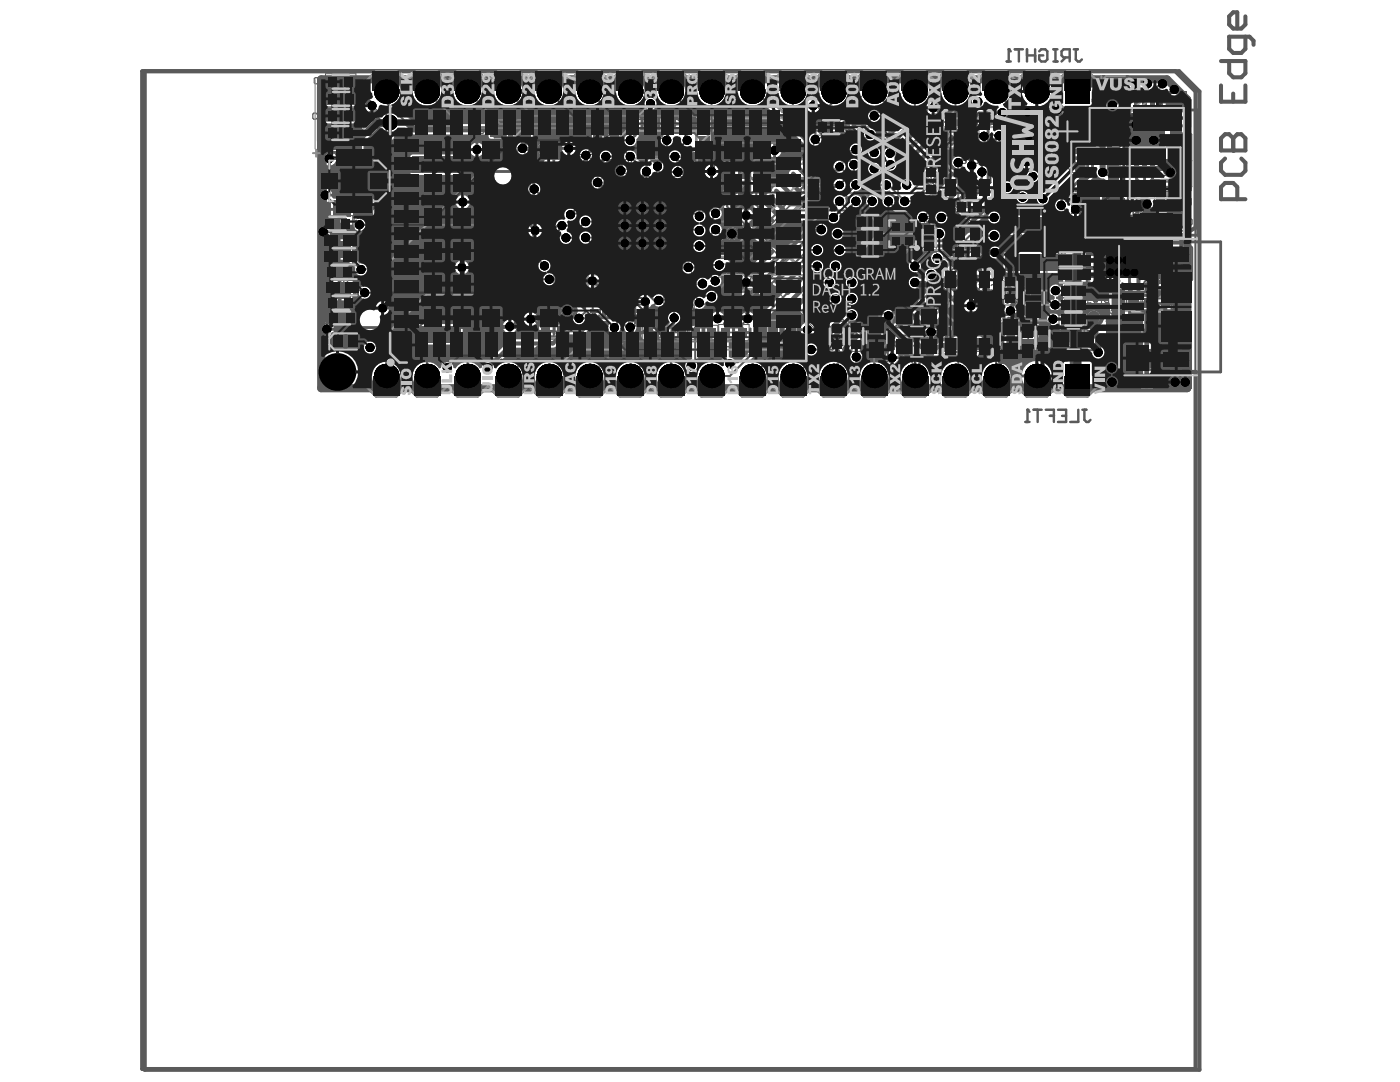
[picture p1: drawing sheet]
<svg xmlns="http://www.w3.org/2000/svg" width="279mm" height="216mm" viewBox="0 0 279 216" stroke-linecap="round" stroke-linejoin="round" font-family="sans-serif">
<path d="M28.4 14.2h206.1l4.1 4.1v27.1l-2.8 1.6v27.2h2.8v139.1h-210.2zM243.7 30h4.8v-2.4l-.8-.8h-.8l-.8 .8v2.4M244.5 31.6l-.8 .9v1.6l.8 .8h3.2l.8-.8v-1.6l-.8-.9M246.9 39.8v-2.5l-.8-.8h-1.6l-.8 .8v2.5h4.8" fill="none" stroke="#5a5a5a" stroke-width=".81"/>
<path d="M64.1 15.8h168.8l4 4.1v57.6h-172.8z" fill="none" stroke="#5a5a5a" stroke-width="1.6"/>
<path d="M28.2 14.2h206.3l4.1 4.1v195h-210.4zM239.4 43.7v33.8" fill="none" stroke="#5a5a5a" stroke-width=".41"/>
<circle cx="246.1" cy="30" r=".41" fill="#5a5a5a"/>
<path d="M28.9 14.2h206.4l4.1 4.1v195.2h-210.5zM221.3 19.5l14.1 .1v14.1l-14.1-.1zM221.3 19.5v.1M243.7 17v3.3h4.8v-3.3M243.7 12.2h4.8v2.4l-.8 .8h-1.6l-.8-.8v-2.4M246.1 18.7v1.6M248.5 3.3v1.6l-.8 .8h-1.6l-.8-.8v-1.6l.8-.8h.8v3.2M248.5 7.3v2.5l-.8 .8h-1.6l-.8-.8v-2.5h4.1l.8 .8v.8M243.7 30v-2.4l.8-.8h.8l.8 .8v2.4M206.5 55.1h7v10.2h-7z" fill="none" stroke="#5a5a5a" stroke-width=".81"/>
<g fill="none" stroke="#5a5a5a" stroke-width=".32">
<path d="M67 16.3h2M67.1 19.7h1.9M68 15.4v1.9M68.1 18.8v1.9M67 26.5h1.9M67 23.1h2M67.9 25.6v1.9M68 22.2v1.9M113.7 38.5h1.9M113.7 36.8h1.9v3.5h-1.9zM114.7 37.6v1.9M115.9 32.7h3.5v1.9h-3.5z"/>
<path d="M116.7 33.7h1.9M117.7 32.7v1.9M119.1 27h3.6v1.9h-3.6zM119.9 28h2M120.2 37h16v16h-16zM120.9 27v1.9M126.5 23.8h3.5v1.9h-3.5zM127.3 24.7h1.9M128.2 23.8v1.9M132.9 23.8h3.6v1.9h-3.6zM133.7 24.7h2M134.7 23.8v1.9"/>
<path d="M137 32.9h1.9M137 31.1h1.9v3.5h-1.9zM137.9 31.9v1.9M164.9 25.4h1.9M165.9 24.4v1.9M184.9 36.1h1.9M185.8 35.1v2M187.3 23.4h3.5v1.9h-3.5zM188.1 24.3h1.9M189.1 23.4v1.9M192.8 28.8h1.9M192.8 27h1.9v3.6h-1.9z"/>
<path d="M193.8 27.8v2M194.2 23h3.5v1.9h-3.5zM195 23.9h1.9M196 23v1.9M196.2 28.8h3.5v1.9h-3.5zM197 29.8h2M198 28.8v1.9M198.7 31.7h3.5v1.9h-3.5zM199.5 32.6h1.9M200.4 31.7v1.9M214.5 29.8h1.9v3.5h-1.9zM214.5 31.6h1.9"/>
<path d="M214.5 25.6h1.9M214.5 23.8h1.9v3.5h-1.9zM215.4 24.6v1.9M215.4 30.6v1.9M217.8 25.5h1.9M217.8 23.7h1.9v3.5h-1.9zM218.8 24.5v1.9M221.8 20h13.2v13.3h-13.2zM226.8 26.6h3.2M228.4 25v3.2M231.5 36.3h3.5v1.9h-3.5zM231.5 39.1h3.5v1.9h-3.5z"/>
<path d="M232.3 37.2h1.9M233.3 36.3v1.9M233.3 39.1v1.9M66.4 44.6h1.9M66.8 54.3h1.9M67.4 43.7v1.9M67.8 53.4v1.9M68 59.5v1.9M126.6 45h3.2M128.2 43.4v3.2M133.8 59.5h3.5v1.9h-3.5zM135.5 59.5v1.9"/>
<path d="M147.1 58.3h3.6v1.9h-3.6zM147.9 59.2h2M148.9 58.3v1.9M151.5 47.1l22.6-22.5 22.6 22.5-22.6 22.6zM172.7 49.9h1.9M172.7 44.2h1.9M172.7 47h1.9M173 46l2.3 2.3M173.6 43.3v1.9M173.6 46.1v1.9M173.6 48.9v1.9M175.3 46l-2.3 2.3"/>
<path d="M184.5 47.5h1.9M185.4 46.5v1.9M192.2 50.3h1.9M192.6 41.4h1.9M193.1 49.3v2M193.5 40.4v1.9M195.2 58.7h3.6v1.9h-3.6zM196 59.6h2M197 58.7v1.9M200.6 57.8h1.9M201.6 56.9v1.9M204 48.2h3.2"/>
<path d="M205.6 46.6v3.2M213.3 58h1.9M214.2 57v2M214.2 59.9v1.9M223.1 59.6h3.5v1.9h-3.5zM224.8 59.6v1.9M225.2 43h1.9M225.2 41.2h1.9v3.5h-1.9zM226.2 42v2M229.2 59.6h3.5v1.9h-3.5zM230.9 59.6v1.9M232.3 40.1h1.9"/>
<path d="M67 60.4h2M67.3 63.4h1.9M68.2 62.5v1.9M108.8 65.2h3.5v1.9h-3.5zM109.6 66.1h1.9M110.5 65.2v1.9M129.3 65.4h6.8v1.9h-6.8zM130.1 66.4h1.9M131 65.4v1.9M132.5 65.4v1.9M132.8 65.4v1.9M133.3 66.4h2"/>
<path d="M134.3 65.4v1.9M134.6 60.4h1.9M138.6 65.4h3.5v1.9h-3.5zM139.4 66.4h1.9M140.4 65.4v1.9M144.7 65.4h3.5v1.9h-3.5zM145.5 66.4h1.9M146.5 65.4v1.9M166 67.2h2M167 66.2v1.9M169.9 67.1h1.9M170.9 66.1v1.9"/>
<path d="M187.7 67.7h1.9M187.7 66h1.9v3.5h-1.9zM188.7 66.8v1.9M191.4 67.6h3.5v1.9h-3.5zM192.2 68.5h1.9M193.1 67.6v1.9M205.2 62.4h8.3v5.8h-8.3zM207.1 67.6h1.9M207.8 65.3h3.2M208.1 66.6v1.9M209.4 63.7v3.2M213.3 63.7h1.9"/>
<path d="M213.3 60.8h1.9M214.2 62.7v1.9M223.9 60.5h1.9M229.9 60.5h2"/>
<circle cx="224.6" cy="30.4" r="1.6"/>
</g>
<g fill="none" stroke="#5a5a5a" stroke-width=".2">
<path d="M65 14.7h6v3.2h-6zM65 18.1h6.1v3.2h-6.1zM220 18.3h16.8v16.7h-16.8zM64.9 24.9h6.1v3.2h-6.1zM65 21.5h6v3.2h-6zM113.1 35.5h3.2v6.1h-3.2zM114.8 32.2h5.7v2.9h-5.7zM118 26.6h5.8v2.8h-5.8zM118.4 35.2h19.6v19.6h-19.6zM125.2 23.2h6v3.1h-6zM131.7 23.2h6v3.1h-6zM136.5 30h2.9v5.7h-2.9z"/>
<path d="M162.8 23.8h6.1v3.2h-6.1zM184.4 33.2h2.9v5.8h-2.9zM186 22.7h6.1v3.2h-6.1zM190.5 39.8h6.1v3.2h-6.1zM192.2 25.8h3.2v6h-3.2zM193.1 22.5h5.7v2.9h-5.7zM195.1 28.3h5.8v2.9h-5.8zM197.4 31h6.1v3.2h-6.1zM213.8 22.5h3.2v6.1h-3.2zM214 28.7h2.9v5.7h-2.9zM217.3 22.6h2.9v5.8h-2.9zM224.6 40h3.1v6h-3.1z"/>
<path d="M230.4 35.8h5.8v5.7h-5.8zM230.4 38.7h5.8M230.4 38.6h5.8M64.3 43h6.1v3.2h-6.1zM64.7 52.8h6.1v3.1h-6.1zM132.5 58.8h6v3.2h-6zM144.1 47.1l30-30 30.1 30-30.1 30.1zM145.9 57.6h6v3.2h-6zM170.8 42.8h5.7v8.5h-5.7zM170.8 45.6h5.7M170.8 48.5h5.7M184 44.6h2.9v5.7h-2.9z"/>
<path d="M190.2 48.9h5.8v2.8h-5.8zM194 58h6v3.2h-6zM200 54.8h3.2v6.1h-3.2zM202.2 41.2h6.7v14h-6.7zM211.3 56.6h5.8v8.5h-5.8zM211.3 59.4h5.8M221.9 59.1h5.8v2.9h-5.8zM228 59.1h5.8v2.9h-5.8zM65.4 62v2.9h5.7v-2.9h-6.1v-3.2h6v3.2M107.5 64.5h6.1v3.2h-6.1zM128.2 64.9h9v2.9h-9zM131.4 64.9v2.9"/>
<path d="M133.9 64.9v2.9M137.5 64.9h5.8v2.9h-5.8zM143.4 64.8h6.1v3.1h-6.1zM165.4 64.1h3.2v6.1h-3.2zM169.3 64h3.2v6.1h-3.2zM187.2 64.9h2.9v5.7h-2.9zM190.1 66.9h6.1v3.2h-6.1M202.3 61.9h14.1v6.7h-14.1zM206.5 64.5h3.2v6.1h-3.2zM211.3 62.3h5.8M211.3 62.2h5.8"/>
</g>
<g fill="none" stroke="#5a5a5a" stroke-width=".41">
<path d="M63.5 17.4h8.6v10.8h-8.6zM63.5 19.8h8.6M219.8 15.2v3.2M219.9 15.2h5.2v3.2h-5.2M220.4 15.2v3.2M63.5 25.8h8.6M67.1 29.4h1.3M67.7 28.7v1.4M74.4 28.3l-.6 .6v1.1l.6 .5h2.1l.6-.5v-1.1l-.6-.6M76 25.1h.5l.6 .5v1.1l-.6 .6M97.1 23.6h9.6v4.4h-9.6zM98.7 24.2h6.7v3.2h-6.7z"/>
<path d="M100.9 24.2v3.2M102.9 24.2v3.2M108.3 31.6h4.5v9.6h-4.5zM108.9 32.9h3.2v6.7h-3.2zM108.9 37.4h3.2M108.9 35.5h3.2M138.8 36.4h3.2v5.2h-3.2zM139 23.7h3.2v5.5h-3.2zM139 29.8h3.2M202.1 23.6h9.6v6.4h-9.6zM215.5 37.9h9.6v9h-9.6zM216.8 38.5h6.7v3.3h-6.7z"/>
<path d="M219.3 38.5v3.3M221.3 38.5v3.3M80.2 44.7h16v9.6l-3.2 3.2h-12.8zM111 50.4h5.8v8.2h-5.8zM118.3 56.9h8.5v6.4h-8.5zM199.7 42.3h12.8v12.8h-12.8zM204.1 54.7h4.5v9.5h-4.5zM215.5 42.4h9.6M216.8 43h6.7v3.2h-6.7zM219.3 43v3.2M221.3 43v3.2M227.3 41.6h9.6v4.4h-9.6z"/>
<path d="M228.9 42.2h6.7v3.2h-6.7zM231.1 42.2v3.2M233 42.2v3.2M153.5 64.1h5.2v3.3h-5.2zM172.7 62.5h4.5v9.6h-4.5zM178.2 60.9h9.6v4.4h-9.6zM178.2 67h9.6v4.4h-9.6zM190.8 62.3h9.6v4.5h-9.6zM192.4 62.9h6.8v3.3h-6.8zM194.7 62.9v3.3M196.6 62.9v3.3M199.4 62.9h4.5v9.5h-4.5z"/>
<path d="M209.4 65.4h9.6v4.5h-9.6zM214.7 62.4v5.7M224.1 61.9h9.6v8.6h-9.6zM224.1 73.2h9.6v4.5h-9.6zM224.1 66.4h9.6M224.1 66h9.6M225.7 62.5h6.7v3.3h-6.7zM225.7 66.6h6.7v3.2h-6.7zM225.7 73.8h6.7v3.3h-6.7zM227.9 62.5v3.3M227.9 66.6v3.2M227.9 73.8v3.3"/>
<path d="M229.9 62.5v3.3M229.9 66.6v3.2M229.9 73.8v3.3"/>
</g>
<path d="M67.7 35.3h1.7v-1.1h37.1v27.9h-2.1l-1.6 1.5v1.8h-33.4v-1.1h-1.7zM217 47.7h14v10.6h-14z" fill="none" stroke="#5a5a5a" stroke-width=".57"/>
<path d="M73 16.2l2.1-2h4l2 2 2.1-2h4l2.1 2 2-2h4l2.1 2 2-2h4.1l2 2 2-2h4.1l2 2 2-2h4.1l2 2 2-2h4.1l2 2 2.1-2h4l2 2 2.1-2h4l2.1 2 2-2h4l2.1 2 2-2h4.1l2 2 2-2h4.1l2 2 2-2h4.1l2 2 2-2h4.1l2 2 2.1-2h4l2 2 2.1-2h4l2.1 2 2-2h4l2.1 2 2-2h4.1l2 2v4.1l-2 2h-4.1l-2-2-2.1 2h-4l-2-2-2.1 2h-4l-2.1-2-2 2h-4l-2.1-2-2 2h-4.1l-2-2-2 2h-4.1l-2-2-2 2h-4.1l-2-2-2 2h-4.1l-2-2-2.1 2h-4l-2-2-2.1 2h-4l-2.1-2-2 2h-4l-2.1-2-2 2h-4.1l-2-2-2 2h-4.1l-2-2-2 2h-4.1l-2-2-2 2h-4.1l-2-2-2.1 2h-4l-2-2-2.1 2h-4l-2.1-2-2 2h-4l-2.1-2zM73 73l2.1-2h4l2 2 2.1-2h4l2.1 2 2-2h4l2.1 2 2-2h4.1l2 2 2-2h4.1l2 2 2-2h4.1l2 2 2-2h4.1l2 2 2.1-2h4l2 2 2.1-2h4l2.1 2 2-2h4l2.1 2 2-2h4.1l2 2 2-2h4.1l2 2 2-2h4.1l2 2 2-2h4.1l2 2 2.1-2h4l2 2 2.1-2h4l2.1 2 2-2h4l2.1 2 2-2h4.1l2 2v4.1l-2 2h-4.1l-2-2-2.1 2h-4l-2-2-2.1 2h-4l-2.1-2-2 2h-4l-2.1-2-2 2h-4.1l-2-2-2 2h-4.1l-2-2-2 2h-4.1l-2-2-2 2h-4.1l-2-2-2.1 2h-4l-2-2-2.1 2h-4l-2.1-2-2 2h-4l-2.1-2-2 2h-4.1l-2-2-2 2h-4.1l-2-2-2 2h-4.1l-2-2-2 2h-4.1l-2-2-2.1 2h-4l-2-2-2.1 2h-4l-2.1-2-2 2h-4l-2.1-2z" fill="none" stroke="#5a5a5a" stroke-width=".49"/>
<g fill="none" stroke="#5a5a5a" stroke-width=".24">
<path d="M219.2 19.6v.8h-.6l.2-.4-.2-.4h-.4l-.2 .2v.4l.2 .2M80.4 28.7h.4M80.6 27.5h.1M80.6 27.5v1.2M80.6 27.5l.2 .2M81.4 28.7h.4M81.6 27.5h.1M81.6 27.5l.2 .2M81.6 27.5v1.2M83 28.3h-.6l-.2-.2v-.4l.2-.2h.6v1.2M83.4 27.5h.8M83.8 27.5v1.2"/>
<path d="M101.7 29.7l.2-.2h.4l.2 .2v.8l-.2 .2h-.4l-.2-.2zM103.1 30.7h.4M103.3 29.5h.1M103.3 29.5l.2 .2M103.3 29.5v1.2M104.8 30.3h-.7l-.2-.2v-.4l.2-.2h.7v1.2M105.2 29.5h.8M105.6 29.5v1.2M116.5 39.3l-.2 .2v.5l.2 .2h.8l.2-.2v-.5l-.2-.2M116.9 38.3l-.2-.2-.4 .2v.4l.2 .2M116.9 38.3v.2M117.1 38.1h.1"/>
<path d="M117.1 38.1l.4 .2v.4l-.2 .2M117.1 38.1l-.2 .2M117.5 36.9v.8h-.6l.2-.4-.2-.4h-.4l-.2 .2v.4l.2 .2M122.2 24.9h.8l-.6-.6v1.2M123.4 24.7h.1M123.4 24.7l.2 .2M123.6 24.9l-.2 .2 .2 .4h.4l.2-.2M123.6 24.9h.2M124.2 24.5l-.2-.2h-.4l-.2 .4M124.6 24.5l.2-.2h.4l.2 .2v.8l-.2 .2h-.4l-.2-.2M124.8 33.7h1.2v-.6l-.2-.2h-.4l-.2 .2v.6M124.8 34.6h1.2"/>
<path d="M125.4 31.9l.2-.2 .4 .2v.4l-.2 .2-.4-.2M125.4 31.9l-.2-.2-.4 .2v.4l.2 .2 .4-.2M125.4 31.9v.4M126 34.2v.8M130.2 27.6l.2-.2h.6v.4l-.2 .2h-.4zM130.2 26.8l.8 .6M132.3 27.6h-.6l-.2-.2v-.4l.2-.2h.6v1.2M132.7 26.8h.8M133.1 26.8v1.2M135.1 34.7h.1M135.1 34.7h1.2M135.3 34.5l-.2 .2"/>
<path d="M135.3 33.3l-.2 .2v.4l.2 .2h.2l.8-.8v.8M135.9 32v.7l-.2 .2h-.4l-.2-.2v-.7h1.2M135.9 32.5l.4 .4M136.3 34.5v.4M183.4 24.1h.6l.2-.2-.2-.4h-.4l-.2 .2v.8l.2 .2h.4l.2-.2M185.4 23.7l-.2-.2h-.4l-.2 .2v.2l.8 .8h-.8M185.8 23.7l.2-.2h.4l.2 .2v.8l-.2 .2h-.4l-.2-.2M186.1 27.8l-.2 .2 .2 .4h.4l.2-.2-.2-.4M186.1 27.8l-.2-.2 .2-.4h.4l.2 .2-.2 .4M186.1 27.8h.4M187.1 27.2v1l.2 .2h.4l.2-.2v-1M188.4 26.4h3.2v3.2h-3.2z"/>
<path d="M208.5 26.4l.2-.2h.7v.4l-.2 .2h-.5zM208.5 25.6l.9 .6M209.8 25.6v1l.2 .2h.4l.2-.2v-1M213 25.2v.8l.8-.8h.2l.2 .2v.4l-.2 .2M213.2 26.4l-.2 .2v.4l.2 .2h.8l.2-.2v-.4l-.2-.2M213.6 24.1l-.2-.2-.4 .2v.4l.2 .2M213.6 24.1v.2M213.8 23.9h.1M213.8 23.9l.4 .2v.4l-.2 .2M213.8 23.9l-.2 .2M218 22.7h1.2v-.7l-.2-.2h-.4l-.2 .2v.7M218 21.8l.4 .4"/>
<path d="M218 21v.4M218 21.2h1.2M219.2 21.2h.1M219.2 21.2l-.2 .2M228.8 28h.1M228.8 28l.2 .2M229 28.2l-.2 .2 .2 .4h.4l.2-.2M229 28.2h.2M229.6 27.8l-.2-.3h-.4l-.2 .5M230 27.5v1.1l.2 .2h.4l.2-.2v-1.1M235.3 39.7h.1M235.3 39.7v1.2"/>
<path d="M235.3 39.7l.2 .2M235.5 37l-.2-.2h-.4l-.2 .2v.2l.8 .8h-.8M236.1 38h.4M236.3 36.8h.1M236.3 39.7h.1M236.3 36.8v1.2M236.3 39.7v1.2M236.3 36.8l.2 .2M236.3 39.7l.2 .2M236.5 33.5h1.2v-.6l-.2-.2h-.4l-.2 .2v.6M236.5 34.3h1.2M236.5 31.9v.4"/>
<path d="M236.5 32.1h1.2M237.3 37.6l-.4 .4M237.7 32.1h.1M237.7 33.9v.8M237.7 32.1l-.2 .2M237.8 37.6h-.7l-.2-.2v-.4l.2-.2h.7v1.2M87.3 51.4v.4M87.3 53.6v.4M87.3 53.8h1.2M87.3 52.2h1.2l-.4 .4 .4 .4h-1.2M87.3 51.6h1.2M88.3 54.4l.2 .2v.4l-.4 .2-.2-.2v-.4l-.4-.2-.2 .2v.4l.2 .2"/>
<path d="M88.5 51.6h.1M88.5 53.6v.4M88.5 51.6l-.2 .2M113.6 54.8v.4M113.6 55.8v.4M113.6 56h1.2M113.6 55h1.2M114.8 56h.1M114.8 55h.1M114.8 56.6h-1l-.2 .2v.4l.2 .2h1M114.8 56l-.2 .2M114.8 55l-.2 .2"/>
<path d="M123.4 45v-1.1l.2-.2h.4l.2 .2v1.1M124.6 43.9l.2-.2h.4l.2 .2v.9l-.2 .2h-.4l-.2-.4 .2-.2h.6M134.7 57.8l-.2-.2h-.4l-.2 .2v.2l.8 .8h-.8M135.1 58h.1M135.1 58l.2 .2M135.3 58.2l-.2 .2 .2 .4h.4l.2-.2M135.3 58.2h.2M135.9 57.8l-.2-.2h-.4l-.2 .4M136.3 57.8l.2-.2h.4l.2 .2v.8l-.2 .2h-.4l-.2-.2M148.5 46.6h1.2v-.6l-.2-.2h-.4l-.2 .2v.6M148.5 47.5h1.2M148.6 55.1h1.2v-.6l-.2-.2h-.4l-.2 .2v.6"/>
<path d="M148.6 55.9h1.2M149.2 53.1v.8l.6-.6h-1.2M149.7 44.6v.8h-.6l.2-.4-.2-.4h-.4l-.2 .2v.4l.2 .2M149.7 47v.9M149.8 55.5v.8M181.1 48.8l-.5-.6-.2 .2v1.1l-.1 .2M181.4 49.1l-.7 .7v.3l.3 .3h.3l.7-.7M202.9 48.2h.9l-.7-.6v1.2M205 47.6v1.2h-.8M206.9 58.4h1.2v-.6l-.2-.2h-.4l-.2 .2v.6M206.9 59.2h1.2M207.5 56.6l-.2-.2-.4 .2v.4l.2 .2"/>
<path d="M207.5 56.6v.2M207.7 56.4h.1M207.7 56.4l.4 .2v.4l-.2 .2M207.7 56.4l-.2 .2M208.1 58.8v.8M214.6 44.6v.8l.8-.8 .4 .2v.4l-.2 .2M214.6 43.8v.4M214.6 44h1.2M214.8 45.8l-.2 .2v.4l.2 .2h.8l.2-.2v-.4l-.2-.2M215.8 44h.1M215.8 44l-.2 .2M227.4 52.9h.8l-.6-.6v1.2"/>
<path d="M228.6 52.3v1l.2 .2h.4l.2-.2v-1M234.9 44.5l.2-.2h.6v.4l-.2 .2h-.4zM234.9 43.7l.8 .6M235.1 40.9h.4M236.1 40.9h.4M236.3 44.9h.4M236.5 43.7h.1M236.5 43.7v1.2M236.5 43.7l.2 .2M237.1 43.9l.2-.2h.4l.2 .2v.8l-.2 .2h-.4l-.2-.2M237.3 40.5l-.4 .4M237.8 40.5h-.7l-.2-.2v-.4l.2-.2h.7v1.2"/>
<path d="M126.3 64.2h-.8v.2l.8 .9v.2M127.5 65.1h-.6l-.2-.2v-.5l.2-.2h.6v1.3M127.9 64.2h.8M128.3 64.2v1.3M145.7 68.2l-.2-.2h-.5l-.2 .2v.8l.2 .2h.5l.2-.2M146.1 68.2l.2-.2h.4l.2 .2-.2 .4M146.5 68.6h.2M146.7 68.6l.2 .2M146.9 68.8h.1M146.9 68.8l-.2 .4h-.4l-.2-.2M147.3 68h.4M147.3 69l.2 .2"/>
<path d="M147.5 69.2h.1M147.5 68v1.2M156.2 66.3h.4M156.4 65.1h.1M156.4 65.1v1.2M156.4 65.1l.2 .2M157 65.1l.8 1.2M157.8 65.1l-.8 1.2M185.8 68.3h.1M185.8 68.3h1.2M186 68.1l-.2 .2M186.6 66.9v.6l-.2 .2h-.4l-.2-.2v-.6h1.2"/>
<path d="M186.6 67.3l.4 .4M186.8 69.1l.2 .3v.4l-.2 .2h-.8l-.2-.2v-.4l.4-.3 .2 .3v.6M187 68.1v.4M220.7 61.2v.9l.8-.9 .4 .2v.5l-.2 .2M220.7 63.3h1.2v-.6l-.2-.2h-.4l-.2 .2v.6M220.7 64.1h1.2M221.9 63.7v.8M233.2 64.4h.6l.2-.2-.2-.4h-.4l-.2 .2v.8l.2 .2h.4l.2-.2M233.4 60.6h.1M233.4 60.6l.2 .2M233.6 60.8l-.2 .2 .2 .4h.4l.2-.2M233.6 60.8h.2"/>
<path d="M233.7 68.1l-.2-.2 .2-.4h.4l.2 .2-.2 .4M233.7 68.1l-.2 .2 .2 .4h.4l.2-.2-.2-.4M233.7 68.1h.4M234.2 60.4l-.2-.2h-.4l-.2 .4M234.2 74.6h-.8v.2l.8 .8v.2M234.6 65h.4M234.8 61.4h.4M234.8 63.8h.1M234.8 63.8v1.2M234.8 63.8l.2 .2M234.8 75.8h.4M234.9 68.7h.4"/>
<path d="M235 60.2h.1M235 60.2l.2 .2M235 60.2v1.2M235 74.6h.1M235 74.6v1.2M235 74.6l.2 .2M235.1 67.5h.1M235.1 67.5v1.2M235.1 67.5l.2 .2M235.4 64l.2-.2h.4l.2 .2v.8l-.2 .2h-.4l-.2-.2M235.6 74.8l.2-.2h.5l.2 .2v.8l-.2 .2h-.5l-.2-.2M235.7 67.7l.2-.2h.4l.2 .2v.8l-.2 .2h-.4l-.2-.2"/>
<path d="M236 61l-.4 .4M236.4 61h-.6l-.2-.2v-.4l.2-.2h.6v1.2"/>
</g>
<path d="M144.2 33.3h5.4v6.6h-5.4z" fill="none" stroke="#5a5a5a" stroke-width=".65"/>
<circle cx="76" cy="25.1" r=".2" fill="#5a5a5a"/>
<path d="M75.5 22.4v1.1M75.5 25.6v.6M75.5 25.6l-.6-.5h-.5l-.6 .5v1.1l.6 .6M75.5 22.4l-.6-.5h-.5l-.6 .5v1.1l.6 .5h.5l.6-.5M75.5 22.4l.5-.5h.5l.6 .5v1.1l-.6 .5h-.5l-.5-.5M76 25.1l-.5 .5" fill="none" stroke="#5a5a5a" stroke-width=".41"/>
<g fill="none" stroke="#5a5a5a" stroke-width=".24">
<path d="M221.6 16.6l.2-.3h.4l.2 .3v.8l-.2 .2h-.4l-.2-.2zM223 17.6h.4M223.2 16.3h.1M223.2 16.3v1.3M223.2 16.3l.2 .3M223.8 16.6l.2-.3h.6v1.3h-.6l-.2-.2zM95.7 25.4h.8v.6l-.4-.2-.4 .2v.4l.2 .3h.4l.2-.3M97.8 25.4v1.3h-.9M115.2 30.8h.8v.6l-.4-.2-.4 .2v.4l.2 .2h.4l.2-.2M117.3 31l-.2-.2h-.5l-.2 .2v.2l.9 .8h-.9M118.1 31.6l-.4 .4M118.5 31.6h-.6l-.2-.2v-.4l.2-.2h.6v1.2"/>
<path d="M118.5 25.8h.8l-.6-.6v1.2M120.5 25.4l-.2-.2h-.4l-.2 .2v.2l.8 .8h-.8M121.3 26l-.4 .4M121.7 26h-.6l-.2-.2v-.4l.2-.2h.6v1.2M137.8 24.4h.1M137.8 24.4l.2 .2M138 24.6h.2M138 24.6l-.2 .2 .2 .4h.4l.2-.2M138.6 24.2l-.2-.2h-.4l-.2 .4M139 24.4h.1M139 24.4l.2 .2M139.2 24.6h.2"/>
<path d="M139.2 24.6l-.2 .2 .2 .4h.4l.2-.2M139.8 24.2l-.2-.2h-.4l-.2 .4M139.9 39.9l1.2 .8M140.2 25.3h.1M140.2 26.3h.1M140.2 23.9h1.2v.6l-.2 .2h-.8l-.2-.2zM140.2 25.3h1.2M140.2 26.3h1.2M140.2 24.2l.2-.2h.4l.2 .2v.8l-.2 .2M140.2 25l.2 .2M140.4 25.1l-.2 .2M140.4 26.1l-.2 .2"/>
<path d="M140.5 38.9l-.2-.2-.4 .2v.4l.2 .2M140.5 38.9v.2M140.7 38.7h.1M140.7 38.7l.4 .2v.4l-.2 .2M140.7 38.7l-.2 .2M141.1 39.9l-1.2 .8M141.4 25.1v.4M141.4 26.1v.4M146.4 37.9l1.2 .8M146.4 36.6v.8l.8-.8 .4 .2v.4l-.2 .2M147.6 37.9l-1.2 .8M192.2 32l-.2-.2 .2-.4h.4l.2 .2-.2 .4"/>
<path d="M192.2 32l-.2 .2 .2 .4h.4l.2-.2-.2-.4M192.2 32h.4M194 31.6l-.2-.2h-.4l-.2 .2v.2l.8 .8h-.8M194.4 31.6l.2-.2h.4l.2 .2v.8l-.2 .2h-.4l-.2-.2M196.6 26.9h-.8v.2l.8 .8v.3M197.2 28.2h.4M197.4 26.9h.1M197.4 26.9v1.3M197.4 26.9l.2 .2M198.4 27.7l-.4 .5M198.4 34.8h.8l-.6-.6v1.3M198.4 23.7l-.2-.2 .2-.4h.4l.2 .2-.2 .4"/>
<path d="M198.4 23.7l-.2 .2 .2 .4h.4l.2-.2-.2-.4M198.4 23.7h.4M198.8 27.7h-.6l-.2-.2v-.4l.2-.2h.6v1.3M199.6 24.3h.4M199.8 23.1h.1M199.8 23.1v1.2M199.8 23.1l.2 .2M200.4 34.4l-.2-.2h-.4l-.2 .2v.2l.8 .9h-.8M200.8 34.4l.2-.2h.4l.2 .2v.8l-.2 .3h-.4l-.2-.3M200.8 23.9l-.4 .4M201.2 23.9h-.6l-.2-.2v-.4l.2-.2h.6v1.2M212.6 32.2h.1"/>
<path d="M212.6 32.2h1.2M212.8 32l-.2 .2M213.2 33h.4l.2 .2v.4l-.2 .2-.4-.2zM213.2 33l-.6 .8M213.4 30.7v.7l-.2 .2h-.4l-.2-.2v-.7h1.2M213.4 31.2l.4 .4M213.4 39.1l-.2-.2h-.4l-.2 .2v.2l.8 .9h-.8M213.8 32v.4M214.6 39.1l-.2-.2h-.4l-.2 .2v.2l.8 .9h-.8M215 39.1l.2-.2h.4l.2 .2v.9l-.2 .2h-.4l-.2-.2M225.7 37.5l.2-.2h.9l.2 .2v.4l-.2 .2h-.9l-.2-.2zM225.7 38.5v.8l.9-.8h.2l.2 .2v.4l-.2 .2"/>
<path d="M225.9 39.8l-.2 .2v.4l.2 .2h.9l.2-.2v-.4l-.2-.2M109.7 40.5h-.8v.2l.8 .8v.2M110.1 40.9h.1M110.1 40.9l.2 .2M110.3 41.1l-.2 .2 .2 .4h.4l.2-.2M110.3 41.1h.2M110.9 40.7l-.2-.2h-.4l-.2 .4M111.3 40.7l.2-.2h.4l.2 .2v.8l-.2 .2h-.4l-.2-.2M112.4 58.5h.6l.2-.2-.2-.4h-.4l-.2 .2v.8l.2 .2h.4l.2-.2M114.4 58.7h-.6l-.2-.2v-.4l.2-.2h.6v1.2M114.8 57.9h.8M115.2 57.9v1.2"/>
<path d="M119.9 59.9l.2-.2h.4l.2 .2v.8l-.2 .2h-.4l-.2-.2zM121.5 59.7h.1M121.5 59.7v1.2M121.5 59.7l.2 .2M122.1 59.7v1l.2 .2h.4l.2-.2v-1M195.4 57.6l.2-.2h.6v.4l-.2 .2h-.4zM195.4 56.8l.8 .6M197.4 57l-.2-.2h-.4l-.2 .2v.2l.8 .8h-.8M197.8 57l.2-.2h.4l.2 .2v.8l-.2 .2h-.4l-.2-.2M219.8 59.5h.1M219.8 59.5l.2 .2M219.8 59.5v1.2"/>
<path d="M108.9 64.1l.2-.2h.6v.4l-.2 .2h-.4zM108.9 63.3l.8 .6M110.1 63.7h.1M110.1 63.7l.2 .2M110.3 63.9l-.2 .2 .2 .4h.4l.2-.2M110.3 63.9h.2M110.9 63.5l-.2-.2h-.4l-.2 .4M111.3 63.5l.2-.2h.4l.2 .2v.8l-.2 .2h-.4l-.2-.2M121.3 60.9h.4M128.6 65.5v1.3h.6l.2-.2v-.5l-.2-.2h-.6M129.4 65.5l-.4 .4M130.2 68v1.2h.6l.2-.2v-.4l-.2-.2h-.6"/>
<path d="M130.6 65.5h-.8l.8 .9-.2 .4h-.4l-.2-.2M131 68l-.4 .4M131.9 65.5h-.9l.9 .9-.2 .4h-.4l-.3-.2M132.3 68h-.8l.8 .8-.2 .4h-.4l-.2-.2M132.7 68.2l.2-.2h.4l.2 .2-.2 .4M133.1 68.6h.2M133.3 68.6l.2 .2M133.5 68.8h.1M133.5 68.8l-.2 .4h-.4l-.2-.2M137.9 63.7l.2-.2h.5l.2 .2v.8l-.2 .2h-.5l-.2-.2zM140 63.7l-.2-.2h-.4l-.2 .2v.2l.8 .8h-.8M140.8 64.3l-.4 .4"/>
<path d="M141.2 64.3h-.6l-.2-.2v-.4l.2-.2h.6v1.2M146.2 61.5l.2-.2h.4l.2 .2v.8l-.2 .2h-.4l-.2-.2zM147.4 61.7h.1M147.4 61.7l.2 .2M147.6 61.9l-.2 .2 .2 .4h.4l.3-.2M147.6 61.9h.2M148.3 61.5l-.3-.2h-.4l-.2 .4M148.7 61.5l.2-.2h.4l.2 .2v.8l-.2 .2h-.4l-.2-.2M188.3 62.5h.8v.6l-.4-.2-.4 .2v.5l.2 .2h.4l.2-.2M190.4 62.7l-.2-.2h-.4l-.2 .2v.2l.8 .9h-.8M190.8 62.7l.2-.2h.4l.2 .2v.9l-.2 .2h-.4l-.2-.2M197.2 68.5h-.8v.2l.8 .9v.2"/>
<path d="M198.4 68.7l-.2-.2h-.4l-.2 .2v.2l.8 .9h-.8M198.8 68.7l.2-.2h.4l.2 .2v.9l-.2 .2h-.4l-.2-.2M218.2 60.1h.8l-.6-.6v1.2M219.6 60.7h.4M220.8 60.3l-.4 .4M221.3 60.3h-.7l-.2-.2v-.4l.2-.2h.7v1.2"/>
</g>
<g fill="none" stroke="#5a5a5a" stroke-width=".49">
<path d="M200.9 12.3h.8M201.3 9.8v2.5M202.5 9.8h1.6M203.3 9.8v2.5M205 11.1h1.6M205 9.8v2.5M206.6 9.8v2.5M207.4 10.2l.4-.4h.8l.4 .4v1.7l-.4 .4h-.8l-.4-.4v-.8h.8M210.2 9.8h.8M210.2 12.3h.8M210.6 9.8v2.5M212.7 11.5l-.8 .8"/>
<path d="M213.5 11.5h-1.2l-.4-.4v-.9l.4-.4h1.2v2.5M214.3 9.8h.8M214.7 9.8v2.1l.4 .4h.4l.4-.4"/>
</g>
<circle cx="201.3" cy="9.8" r=".24" fill="#5a5a5a"/>
<path d="M201.3 9.8l.4 .4M204.7 84.2h.8M205.1 81.8v2.4M206.3 81.8h1.6M207.1 81.8v2.4M208.7 81.8h1.6v2.4M209.5 83h.8M211.1 81.8h1.7v2.4h-1.7M212 83h.8M215.2 81.8v2.4h-1.6M216 81.8h.8M216.4 81.8v2l.4 .4h.4l.4-.4" fill="none" stroke="#5a5a5a" stroke-width=".49"/>
<circle cx="205.1" cy="81.8" r=".24" fill="#5a5a5a"/>
<path d="M205.1 81.8l.4 .4" fill="none" stroke="#5a5a5a" stroke-width=".49"/>
<g fill="none" stroke="#5a5a5a" stroke-width=".41">
<path d="M65 49.5v-3.2h5.5v3.2h-5.6v3.3h5.5v-3.3M65.3 55.7h5.5v3.2h-5.5zM71 49.5v3.3M71.1 46.3v3.2M71.4 55.7v3.2M190.3 45h5.5v3.3h-5.5zM196.4 45v3.3M202.7 42.8h5.8M204.7 56.3h3.3v6.7h-3.3zM204.7 58.5h3.3M211.3 50.3v6.1M211.9 50.3h5.5v6.1h-5.5z"/>
<path d="M211.9 53.6h5.5M211.9 53.2h5.5M65.7 66.5v3.3M66.3 66.5h5.5v3.3h-5.5zM173.3 64.1h3.3v6.7h-3.3zM173.3 66.4h3.3M173.3 68.3h3.3M179.5 67.6h6.7v3.2h-6.7zM179.8 61.5h6.7v3.2h-6.7zM182 61.5v3.2M182 67.6v3.2M184 61.5v3.2"/>
<path d="M184 67.6v3.2M200 64.5h3.3v6.7h-3.3zM200 66.7h3.3M200 68.6h3.3M203.4 65.5h3.2v5.5h-3.2zM203.4 64.9h3.2M204.7 60.4h3.3M210.7 66h6.7v3.3h-6.7zM213.2 66v3.3M215.2 66v3.3"/>
<circle cx="191.2" cy="27.3" r=".26"/>
<circle cx="143.4" cy="40.3" r=".09"/>
<circle cx="143.4" cy="40.2" r=".41"/>
<circle cx="229.1" cy="56.7" r=".81"/>
</g>
<g fill="none" stroke="#5a5a5a" stroke-width=".81">
<path d="M88.4 56.8v4l.8 .8h1.6l.8-.8v-4M94.1 56.8v4.8M93.3 61.6h1.6"/>
<circle cx="76.4" cy="28.6" r="1.67"/>
<circle cx="108.6" cy="29.7" r="1.67"/>
<circle cx="122.4" cy="33.7" r="1.67"/>
<circle cx="131.5" cy="30.7" r="1.67"/>
<circle cx="234" cy="33.5" r="1.67"/>
<circle cx="146.1" cy="46.6" r="1.67"/>
<circle cx="146.2" cy="55.1" r="1.67"/>
<circle cx="204.5" cy="58.4" r="1.67"/>
<circle cx="113.2" cy="62" r="1.67"/>
<circle cx="126.3" cy="68.3" r="1.67"/>
<circle cx="218.3" cy="63.3" r="1.67"/>
</g>
<g fill="none" stroke="#5a5a5a" stroke-width=".32">
<path d="M66.2 15.4h3.6v1.9h-3.6zM66.3 18.8h3.5v1.9h-3.5zM66.2 25.6h3.5v1.9h-3.5zM66.2 22.2h3.6v1.9h-3.6zM164.1 24.4h3.5v1.9h-3.5zM184.9 34.3h1.9v3.6h-1.9zM65.6 43.7h3.5v1.9h-3.5zM66 53.4h3.5v1.9h-3.5zM66.2 59.5h3.6v1.9h-3.6zM171.9 43.3h3.5v1.9h-3.5zM171.9 46.1h3.5v1.9h-3.5zM171.9 48.9h3.5v1.9h-3.5z"/>
<path d="M184.5 45.7h1.9v3.5h-1.9zM191.4 49.3h3.5v2h-3.5zM191.8 40.4h3.5v1.9h-3.5zM200.6 56.1h1.9v3.5h-1.9zM202.7 44h5.8v8.3h-5.8zM212.5 57h3.5v2h-3.5zM212.5 59.9h3.5v1.9h-3.5zM66.5 62.5h3.5v1.9h-3.5zM166 65.4h2v3.5h-2zM169.9 65.3h1.9v3.5h-1.9zM207.1 65.8h1.9v3.5h-1.9zM212.5 62.7h3.5v1.9h-3.5z"/>
<circle cx="123.1" cy="50.1" r="1.6"/>
<circle cx="192.7" cy="47.1" r="1.6"/>
</g>
<path d="M64.9 30.4h9.3l1.7 1.6v8.2l-1.7 1.6h-9.3zM161.1 35.7h2.4v4.1h-2.4zM189.1 23.5h8.1v14.5h-8.1zM216.7 21.9h22.3v25h-22.3zM219.8 26.1h3.6M221.8 24.2v3.6M161.1 41.4h4v2.4h-4zM189.1 55.1h8.1v14.5h-8.1zM225.4 50.3h3.7l2-2h12.5v25.9h-12.9l-1.6-1.6h-3.7z" fill="none" stroke="#5a5a5a" stroke-width=".57"/>
<path d="M78 21.2h-.1v50.8h.2M78.2 21.3h82.7v50.7h-82.7" fill="none" stroke="#5a5a5a" stroke-width=".51"/>
<path d="M177.8 44.2h4.7v4.8h-4.7z" fill="none" stroke="#5a5a5a" stroke-width=".65"/>
<g fill="none" stroke="#5a5a5a" stroke-width=".24">
<path d="M63.5 15.7l-.2-.2h-.4l-.2 .2v.8l.2 .2h.4l.2-.2M63.9 16.1h.6l.3 .4-.3 .2h-.4l-.2-.2zM64.8 15.5l-.9 .6M71.7 19.3l-.2-.2h-.4l-.2 .2v.8l.2 .2h.4l.2-.2M72.1 19.1h.8v.2l-.8 .8v.2M63.2 22.8l-.2-.2h-.4l-.2 .2v.8l.2 .2h.4l.2-.2M64.5 22.6h-.9v.6l.5-.2 .4 .2v.4l-.2 .2h-.5l-.2-.2M66.5 35.7h.9v1.2M68.2 36.3h.4M68.6 35.7v1.2h-.8M69 36.9v-1l.2-.2h.4l.2 .2v1M70.2 35.5h.8"/>
<path d="M71.3 26l-.2-.2h-.4l-.2 .2v.8l.2 .2h.4l.2-.2M71.4 36.9h.8M71.7 26l.2-.2h.4l.2 .4M71.8 35.7v1.2M72.1 26.4h.2M72.3 26.4l.2 .2-.2 .4h-.4l-.2-.2M72.5 26.2h.1M72.5 26.2l-.2 .2M73.4 35.7v1.2l-.8-1.2v1.2M73.8 35.7v.8l.4 .4 .5-.4v-.8M73.8 36.3h.9M161.5 33.7h1l.2 .2v.4l-.2 .2h-1"/>
<path d="M161.5 32.9h1.2M161.7 32.5l-.2 .2v.4l.4 .2 .2-.2v-.4l.4-.2 .2 .2v.4l-.2 .2M162.7 31.2v.8l-.8-.8-.4 .2v.4l.2 .2M168.9 24.9l-.2-.2h-.4l-.2 .2v.8l.2 .2h.4l.2-.2M169.6 25.3l-.2-.2 .2-.4h.4l.2 .2-.2 .4M169.6 25.3l-.2 .2 .2 .4h.4l.2-.2-.2-.4M169.6 25.3h.4M183 34.9l.6 .8M183.6 35.1l.4-.2 .2 .2v.4l-.2 .2h-.4zM183.8 36.9v-.6l-.2-.2h-.4l-.2 .2v.6h1.2M184.2 36.1l-.4 .4M192.5 29.9l-.2-.2h-.4l-.2 .2 .2 .4h.4l.2 .2-.2 .4h-.4l-.2-.2"/>
<path d="M192.7 38.7l-.2-.2h-.4l-.2 .2v.8l.2 .3h.4l.2-.3M192.9 29.7v1.2l.4-.4 .4 .4v-1.2M193.1 39.8h.4M193.3 38.5h.1M193.3 38.5v1.3M193.3 38.5l-.2 .2M194.1 29.9l.2-.2h.4l.2 .2v.2l-.8 .8h.8M194.1 38.7l.2-.2h.4l.2 .2v.2l-.8 .9h.8M229.3 31.3v.4M229.3 31.5h1.2M229.5 30.1l-.2 .2 .2 .4h1M230.3 31.3l.2 .2"/>
<path d="M230.5 31.5h.1M230.5 30.5v.4M65.1 50.7h.6l.2 .2v.8l-.2 .3h-.6zM65.2 47.5h.6l.2 .2v.8l-.2 .2h-.6zM65.4 56.9h.7l.2 .2v.8l-.2 .2h-.7zM66.3 52h.4M66.4 47.7l.2-.2h.4l.2 .2v.2l-.8 .8h.8M66.5 50.7h.1M66.5 50.7v1.3M66.5 50.7l-.2 .2M66.7 57.1l.2-.2h.4l.2 .4M67.1 57.5h.2"/>
<path d="M67.3 57.5l.2 .2-.2 .4h-.4l-.2-.2M67.4 56h.8l-.8 .8 .2 .4h.4l.2-.2M67.5 57.3h.1M67.5 57.3l-.2 .2M68.6 56.2l.2-.2h.4l.2 .2v.8l-.2 .2h-.4l-.2-.2M70.6 59.7l-.2-.2v-.4l.2-.2h.8l.3 .2v.4l-.3 .2M71.3 44.2l-.2-.2h-.4l-.2 .2v.8l.2 .2h.4l.2-.2M71.7 45.2h.4M71.9 44h.1M71.9 44v1.2M71.9 44l-.2 .2M161.5 44.2v1l.2 .2h.4l.2-.2v-1"/>
<path d="M163.1 44.2v1.2M163.5 44.4l-.2-.2h-.4l-.2 .4 .2 .2h.4l.2 .4-.2 .2h-.4l-.2-.2M163.9 45.4h.4M164.1 44.2h.1M164.1 44.2v1.2M164.1 44.2l-.2 .2M168.2 47.3h.6l.3-.2v-.4l-.3-.2h-.6v1.2M168.6 47.3l.5 .4M169.5 46.7l.2-.2h.4l.2 .4M169.9 47.1h.2M170.1 47.1l.2 .2-.2 .4h-.4l-.2-.2M170.3 46.9h.1"/>
<path d="M170.3 46.9l-.2 .2M172 52.7h.6l.2-.2v-.4l-.2-.2h-.6v1.2M172.4 52.7l.4 .4M172.8 42.2h.6l.2-.2v-.4l-.2-.2h-.6v1.2M173.2 52.1l.2-.2h.5l.2 .2v.2l-.9 .8h.9M173.2 42.2l.4 .4M174.9 42h-.8l.6-.6v1.2M179.7 45.4h1.3v.6l-.3 .2h-.8l-.2-.2zM179.9 46.6l-.2 .2v.5l.2 .2h.4l.2-.2-.2-.7h.7v.9M182.4 59.7v1.2h.8M183.7 59.9l.2-.2h.4l.2 .2v.2l-.8 .8h.8M183.7 44h.6l.2-.2v-.4l-.2-.2h-.6v1.2"/>
<path d="M184.1 44l.4 .4M185.7 43.2h-.8v.6l.4-.2 .4 .2v.4l-.2 .2h-.4l-.2-.2M193.8 46l.2-.2h.4l.2 .2v.5h-.6zM194.6 46.5l-.8 .6M195 46l.2-.2h.6v1.3h-.6l-.2-.2zM195.6 50.7h.6l.2-.2v-.4l-.2-.2h-.6v1.2M196 50.7l.4 .4M196.8 49.9h.8v.2l-.8 .8v.2M200.8 54.5l-.2-.2h-.4l-.2 .2v.8l.2 .2h.4l.2-.2M201.2 55.5h.4M201.4 54.3h.1M201.4 54.3v1.2"/>
<path d="M201.4 54.3l-.2 .2M203.1 54.9h-.8l.6-.6v1.2M209.5 59h.1M209.5 59l-.4 .2v.4l.2 .2M209.5 59l.2 .2M209.7 59.2l.2-.2 .4 .2v.4l-.2 .2M209.7 59.2v.2M215.4 54.6l-.2-.2 .2-.4h.4l.2 .2-.2 .4M215.4 54.6l-.2 .2 .2 .4h.4l.2-.2-.2-.4M215.4 54.6h.4M216 51.4l-.2-.3h-.4l-.2 .3v.8l.2 .2h.4l.2-.4-.2-.2h-.6M216.4 51.4l.2-.3h.6v1.3h-.6l-.2-.2z"/>
<path d="M216.4 54.2l.2-.2h.6v1.2h-.6l-.2-.2zM216.9 58.4h.6l.2-.2v-.4l-.2-.2h-.6v1.2M217.3 58.4l.4 .4M218.1 58.8h.5M218.3 57.6h.1M218.3 57.6l-.2 .2M218.3 57.6v1.2M219.2 57.8l.2-.2h.4l.2 .2v.8l-.2 .2h-.4l-.2-.2zM64.8 63.1h.1M64.8 63.1l.2 .3M64.8 63.1h1.2M65.6 64.6v-.6l-.2-.2h-.4l-.2 .2v.6h1.2"/>
<path d="M66 63.8l-.4 .4M66 62.9v.5M67.4 67.3v1.3l.6-.7h-.8M68.4 67.5l.2-.2h.7v1.3h-.7l-.2-.2zM70.4 60.7h1.3l-.7-.6v.8M164.4 67.6l-.2 .2v.4l.2 .2h.8l.2-.2v-.4l-.2-.2M164.8 66.4v.6l-.2 .2-.4-.2v-.4l.2-.2h.8l.2 .2v.4l-.2 .2M172.5 67.3h.1M172.5 65.9l.2-.2h.8l.2 .2v.4l-.2 .2h-.8l-.2-.2zM172.5 67.3h1.2M172.5 67.3l.2 .2M172.7 67.9l-.2 .2v.4l.2 .2h.8l.2-.2v-.4l-.2-.2"/>
<path d="M173.7 67.1v.4M177.4 68.1v.4M177.4 68.3h1.2M178.4 68.1l.2 .2M178.6 68.3h.1M178.6 66.9h-1.2v.8M182.8 71.6l-.2-.2h-.4l-.2 .2v.8l.2 .2h.4l.2-.2M183.2 72.6h.4M183.4 71.4h.1M183.4 71.4v1.2M183.4 71.4l-.2 .2M184.2 72.6h.4"/>
<path d="M184.4 71.4h.1M184.4 71.4v1.2M184.4 71.4l-.2 .2M192 64.4h.1M192 65h1.2l-.4 .4 .4 .4h-1.2M192 64.4h1.2M192 64.4l.2 .2M192.2 66.2l-.2 .2v.4l.2 .2 .4-.2v-.4l.2-.2 .4 .2v.4l-.2 .2M193.2 64.2v.4M201.3 62.7l-.2-.2h-.4l-.2 .2v.8l.2 .2h.4l.2-.2M201.7 63.7h.4M201.9 62.5h.1"/>
<path d="M201.9 62.5v1.2M201.9 62.5l-.2 .2M202.7 62.7l.2-.2h.4l.3 .4M203.1 63.1h.2M203.3 63.1l.3 .2-.3 .4h-.4l-.2-.2M203.6 62.9h.1M203.6 62.9l-.3 .2M204.6 70.3l.2-.2h.8l.2 .2v.6h-1.2zM204.6 69.7v-.8h.2l.8 .8h.2M207.6 70l-.2-.2h-.4l-.2 .2v.9l.2 .2h.4l.2-.2M208 71.1h.4M208.2 69.8h.1"/>
<path d="M208.2 69.8v1.3M208.2 69.8l-.2 .2M209.8 69.8h-.8v.6l.4-.2 .4 .2v.5l-.2 .2h-.4l-.2-.2M210.3 60.2v.9h-1.2M217.1 64h.6l.2-.2v-.4l-.2-.2h-.6v1.2M217.1 61.2h.6l.2-.2v-.4l-.2-.2h-.6v1.2M217.5 61.2l.4 .4M217.5 64l.4 .4M218.5 63.8l-.2-.2 .2-.4h.4l.2 .2-.2 .4M218.5 63.8l-.2 .2 .2 .4h.4l.2-.2-.2-.4M218.5 63.8h.4M219.1 61h-.6l-.2-.2 .2-.4h.4l.2 .2v.8l-.2 .2h-.4l-.2-.2"/>
<path d="M219.1 67.9h.4M219.9 67.2h-.8v1.3M220.3 68.5h.4M220.5 67.2h.1M220.5 67.2v1.3M220.5 67.2l-.2 .2M231.6 65.3h.4M231.8 65.3v1l-.2 .2-.4-.2M232.4 65.5l.2-.2h.4l.2 .2v.2l-.8 .8h.8"/>
</g>
<circle cx="94.1" cy="56.8" r=".41" fill="#5a5a5a"/>
<path d="M94.1 56.8l-.8 .8" fill="none" stroke="#5a5a5a" stroke-width=".81"/>
<g fill="none" stroke="#5a5a5a" stroke-width=".41">
<circle cx="182.6" cy="50" r=".09"/>
<circle cx="182.6" cy="50" r=".41"/>
</g>
<circle cx="81.9" cy="68.3" r="1.62" fill="none" stroke="#5a5a5a" stroke-width="3.2"/>
<g fill="none" stroke="#8c8c8c" stroke-width=".49">
<path d="M73 16.2l2.1-2h4l2 2 2.1-2h4l2.1 2 2-2h4l2.1 2 2-2h4.1l2 2 2-2h4.1l2 2 2-2h4.1l2 2 2-2h4.1l2 2 2.1-2h4l2 2 2.1-2h4l2.1 2 2-2h4l2.1 2 2-2h4.1l2 2 2-2h4.1l2 2 2-2h4.1l2 2 2-2h4.1l2 2 2.1-2h4l2 2 2.1-2h4l2.1 2 2-2h4l2.1 2 2-2h4.1l2 2v4.1l-2 2h-4.1l-2-2-2.1 2h-4l-2-2-2.1 2h-4l-2.1-2-2 2h-4l-2.1-2-2 2h-4.1l-2-2-2 2h-4.1l-2-2-2 2h-4.1l-2-2-2 2h-4.1l-2-2-2.1 2h-4l-2-2-2.1 2h-4l-2.1-2-2 2h-4l-2.1-2-2 2h-4.1l-2-2-2 2h-4.1l-2-2-2 2h-4.1l-2-2-2 2h-4.1l-2-2-2.1 2h-4l-2-2-2.1 2h-4l-2.1-2-2 2h-4l-2.1-2zM113.3 36.9v3.3M116 36.9v3.3M116 32.4h3.3M116 35h3.3M119.3 26.7h3.2M119.3 29.3h3.2M126.6 26.1h3.2M126.6 23.4h3.2M133.1 26.1h3.2M133.1 23.4h3.2M136.6 31.2v3.3"/>
<path d="M139.2 31.2v3.3M187.4 25.7h3.3M187.4 23h3.3M192.4 27.2v3.2M194.3 25.2h3.3M194.3 22.6h3.3M195.2 27.2v3.2M196.4 31.1h3.2M196.4 28.5h3.2M198.8 31.2h3.3M198.8 34h3.3M214.1 23.9v3.3"/>
<path d="M214.1 29.9v3.3M216.7 29.9v3.3M216.8 23.9v3.3M217.5 23.9v3.2M220.1 23.9v3.2M231.7 38.5h3.2M231.7 38.8h3.2M231.7 35.9h3.2M133.9 59.1h3.2M147.3 57.8h3.2M195.4 58.2h3.2M223.2 59.2h3.2"/>
<path d="M224.8 41.4v3.2M227.5 41.4v3.2M229.3 59.2h3.2M231.7 41.4h3.2M73 73l2.1-2h4l2 2 2.1-2h4l2.1 2 2-2h4l2.1 2 2-2h4.1l2 2 2-2h4.1l2 2 2-2h4.1l2 2 2-2h4.1l2 2 2.1-2h4l2 2 2.1-2h4l2.1 2 2-2h4l2.1 2 2-2h4.1l2 2 2-2h4.1l2 2 2-2h4.1l2 2 2-2h4.1l2 2 2.1-2h4l2 2 2.1-2h4l2.1 2 2-2h4l2.1 2 2-2h4.1l2 2v4.1l-2 2h-4.1l-2-2-2.1 2h-4l-2-2-2.1 2h-4l-2.1-2-2 2h-4l-2.1-2-2 2h-4.1l-2-2-2 2h-4.1l-2-2-2 2h-4.1l-2-2-2 2h-4.1l-2-2-2.1 2h-4l-2-2-2.1 2h-4l-2.1-2-2 2h-4l-2.1-2-2 2h-4.1l-2-2-2 2h-4.1l-2-2-2 2h-4.1l-2-2-2 2h-4.1l-2-2-2.1 2h-4l-2-2-2.1 2h-4l-2.1-2-2 2h-4l-2.1-2zM108.9 67.5h3.2M108.9 64.7h3.2M129.4 67.6h6.5M129.4 65.1h6.5M133.9 61.8h3.2M138.8 67.6h3.2M138.8 65.1h3.2"/>
<path d="M144.8 65h3.3M144.8 67.7h3.3M147.3 60.6h3.2M187.4 66.1v3.3M190 66.1v3.3M191.5 69.9h3.2M191.5 67.2h3.2M195.4 61h3.2M223.2 61.8h3.2M229.3 61.8h3.2"/>
</g>
<g fill="none" stroke="#8c8c8c" stroke-width=".41">
<path d="M219.8 15.2v3.2M219.8 17.4l.9 1h3.8M224.5 15.2h-3.8l-.9 1M62.5 30.6h1.3M63.1 29.9v1.4M80.2 31.9h-12.7v6.4h3.1v22.3h-3.1v6.4h12.7M81.7 23.8h8.9v4.8l-1.6 1.7h-7.3zM84.1 27h3.3M86.6 26.2l.8 .8M87.4 27l-.8 .8M93 31.9h12.8v6.4h-3.2v22.3h3.2v6.4h-12.8M138.3 35.9h4.2v6.1h-4.2z"/>
<path d="M139 25.1v4.5M142.2 25.1v4.5M188.7 26.3h2.5M188.7 29.7h2.5M211.6 23.4h.1M80.2 44.7h16v9.6l-3.2 3.2h-12.8zM119.7 56.9h-1.3v.3M125.4 56.9h1.3v.3M199.7 42.3h12.8v12.8h-12.8zM217.4 56v1.9h.9M218.3 47.8h-.9v1.8M229.8 47.8h.8v1.8"/>
<path d="M230.6 56v1.9h-.8M118.4 63v.3h1.3M126.7 63v.3h-1.3M153 63.6h6.1v4.2h-6.1zM206.4 62.4h5.9M206.4 68.2h5.9M216.1 62.7v5.2M216.7 62.7v5.2"/>
<circle cx="119.4" cy="56.4" r=".12"/>
<circle cx="142.8" cy="41.1" r=".09"/>
<circle cx="142.8" cy="41.1" r=".41"/>
<circle cx="230.6" cy="57.8" r=".81"/>
</g>
<path d="M120.9 36.6h-1.2v1.2M135.5 36.6h1.2v1.2M222 31.5v1.4h1.5M223.5 20.3h-1.3v1.5M233.3 20.4h1.5v1.4M234.6 31.5v1.5h-1.3M119.7 52.3v1.2h1.2M136.7 52.3v1.2h-1.2M153.4 47.1l20.7-20.7 20.8 20.7-20.8 20.8z" fill="none" stroke="#8c8c8c" stroke-width=".64"/>
<g fill="none" stroke="#8c8c8c" stroke-width=".32">
<path d="M100.7 23.8h2.4M100.7 27.8h2.4M108.5 35.2v2.4M112.5 35.2v2.4M219.1 38.1h2.4M219.1 46.6h2.4M219.1 42.2h2.4M219.1 42.6h2.4M230.9 45.8h2.4M230.9 41.8h2.4M194.4 62.5h2.5M194.4 66.6h2.5"/>
<path d="M227.7 77.5h2.4M227.7 73.4h2.4M227.7 70.2h2.4M227.7 66.2h2.4M227.7 62.1h2.4"/>
<circle cx="191.6" cy="26.1" r=".16"/>
<circle cx="215.4" cy="62.4" r=".16"/>
</g>
<path d="M62.9 15.9v13.8M72.6 15.9v13.8" fill="none" stroke="#8c8c8c" stroke-width=".24"/>
<path d="M202.1 30.1h9.6M211.7 23.4a.64 .64 0 0 0 .5-1 .64 .64 0 0 0-1.1 0 .64 .64 0 0 0 .5 1h-9.5M110.7 51.6v6.7M117.2 51.6v6.7M117.3 58.8a.32 .32 0 0 1 .5-.2 .32 .32 0 0 1 0 .5 .32 .32 0 0 1-.5-.2" fill="none" stroke="#8c8c8c" stroke-width=".65"/>
<g fill="none" stroke="#8c8c8c" stroke-width=".8">
<circle cx="221" cy="32.1" r=".24"/>
<circle cx="117.7" cy="53" r=".4"/>
<circle cx="197.1" cy="50" r=".4"/>
</g>
<circle cx="190.4" cy="47.1" r=".96" fill="none" stroke="#8c8c8c" stroke-width="1.9"/>
<g fill="#5a5a5a">
<path d="M188 28.6h.8l.5 .5v.4h-1.3z"/>
<path d="M188 26.6h1.3v.3l-.5 .5h-.8z"/>
<path d="M190.6 26.6h1.3v.8h-.8l-.5-.5z"/>
<path d="M191.1 28.6h.8v.9h-1.3v-.4z"/>
<path d="M229.8 53.3h1.8a.6 .6 0 0 1 0-.9v-.4l.4-.1a2.3 2.3 0 0 0 2.5 .8v-2h.5v2h.9l1-.3 .4 .2v3l-1.1 1.1h-6.5l-.2-.4 .2-.4h1.3a.58 .58 0 0 0 .6-.6h-1.8v-.5l1.8-.1a.65 .65 0 0 1 0-.8h-1.8z"/>
<path d="M185.6 25.4l.4-.1a.57 .57 0 0 0 .6 .6h1l.1 .4a1.25 1.25 0 0 1-.5 1.1 2.65 2.65 0 0 0 .2 2.2l.6 .3 2-.1a.78 .78 0 0 1 .9 0v-.8h.6v.8l.3-.2 .4 .1v.5h1.6v.5h-1.6v.5l-.3 .2a1.25 1.25 0 0 0-1.9 .8 1.25 1.25 0 0 0 1.3 1.5v.7l-.2 .1-1.4-.9a.84 .84 0 0 0-.8-.9l-.3-.3a.87 .87 0 0 0-.9-.8l-.2-.3a.87 .87 0 0 0-.9-.9l-.3-.2a.85 .85 0 0 0-.8-.9l-.2-.4 .3-.5z"/>
<path d="M231.6 20.1h1v-.9h1l.4-.2a1.17 1.17 0 0 0 1.5-.8l.5-.1 1.8 1.8v5.5l-.4 .2-.9-.9-.3-.4 .2-.6h-1.7v-.3h-.3v-1h-.9a.66 .66 0 0 1-.7-.2 .66 .66 0 0 1-.2-.7v-.9h-1zM235 22.4v.8h1.4v-.2a.58 .58 0 0 0-.6-.6z"/>
<path d="M227.6 58.7l.6-.2a.8 .8 0 0 0 .9 .1 .8 .8 0 0 0 .5-.7h6.8l.5-.2 .5-.5 .4 .2v12.9l-.4 .1a2.4 2.4 0 0 0-2.4-.7v2.1h-.2v.3h-3.2l.1 .5 .3 .4-.2 .4h-.1v2h-.3v.3h-2.1v1.5l-.2 .3h-.6l-.2-.4 .1-3.1-.3-.4v-3.6l.3-.3v-2.9l-.3-.4v-.4l.3-.4v-2.9l-.2-.3-.3-.1-.2-.4h1.6a.56 .56 0 0 1 0 .8v1.2h4.2l-.1-1.4 .5-.8v-.9h-2.8l.1 .9-.2 .4h-.4l-.2-.4 .1-2.1-.1-.3-.3-.2h-1.7l-.7 .2-.1-.1zM232.8 59v1.3h1.1v-.7a.58 .58 0 0 0-.5-.6zM231.3 59.2l-.2 .4v.7h1.2v-1.3zM229.3 64.4v1.2a.97 .97 0 0 1 0 1.2v1.1h4.2v-1.1a.97 .97 0 0 1 0-1.2v-1.2zM229.3 68.5v1.2a.58 .58 0 0 0 .6 .6h1.2v-1.8zM231.7 68.5v1.8l.3 .4-.4 .8h2.9v-1.8h-.9l-.1-.3v-.9zM229.5 73.6l-.2 .4v1.2h1.8v-1.8h-1.2z"/>
<path d="M186.3 64.1l.3-.3a.87 .87 0 0 0 .9-.8l.2-.3a.87 .87 0 0 0 .9-.9l.3-.3a.79 .79 0 0 0 .8-.6l.4-.1 .5 .5 .1 1.4 .5 .7v2.6l.2 .3 .3 .2h3l.3-.2 .1-.3v-2.9l-.1-.3-.6-.1v-.4l.4-.3 .3-.8h1.1a.58 .58 0 0 0 .6-.6v-.7h-1.4v-.6h1.4v-.2l.4-.2 .2 .2v1.5l.1 .3 2.1 .2v1.4h-1.2v4.1h1.2v1.5l-1.4 1.4v2.7a2.85 2.85 0 0 0-1.4 4.9l-.1 .4h-3.9l-.1-.4a2.85 2.85 0 0 0-.5-4.5l.1-.4h1.3a2.8 2.8 0 0 0 1.7-1.5l.1-.8 .5-.1 .1-.3v-1.9l-.1-.3-.3-.2h-1.7l-.3 .2-.1 .3v1.9l.1 .3-.1 .4-.3 .3h-2.5l-.2-.4 2.1-.3 .1-.3v-1.9l-.1-.3-.3-.2h-1.6l-.3 .2-.2 .7-.4 .2-2.1-.1-.4 .3h-3.1l-.7-.7 .1-.4 1.6-.1a1.2 1.2 0 0 0 1.5-.2h.6l.4 .4h1.9l.3-.2 .2-.3v-1.6l-.2-.3-.3-.2h-1.9l-.3 .2-.1 .4h-.6l-.5-.5-.1-.3zM196.2 62.7l-.2 .4v1.2h1.8v-1.8h-1.2zM196 64.9v1.1a.58 .58 0 0 0 .6 .6h1.2v-1.7z"/>
<path d="M184.7 15.8h3.9l.1 .4a2.86 2.86 0 0 0-.7 3.1 2.86 2.86 0 0 0 2.7 1.8l.2 .4-1.2 1.2-.3 .7v.5l-.2 .1-.4-.1v-.5a.58 .58 0 0 0-.5-.6l-.9-.1-.1-.3 .3-.6h-2.7a1.49 1.49 0 0 0 1 1.1l.1 .4v.6h-.4l-.2-.4-2-2.1 .1-.4a2.84 2.84 0 0 0 1.1-4.8zM186.5 20.2v1h1.1a1.26 1.26 0 0 0-1.1-1zM185.2 20.5l-.3 .7h1v-1z"/>
<path d="M214.4 38l1.5-1.5 1.2-.1 1.5-1.4h.4a1.12 1.12 0 0 0 1.3 .6l.4 .3v3.7l.1 .3v1.7l.2 .3 .6 .2v.6l-.6 .1-.2 .4 .1 3-.2 .4h-.6l-.2-.4v-1.3h-2.1v-.6h2.1v-1.1a.58 .58 0 0 0-.6-.6v-.4a.58 .58 0 0 0 .6-.6v-1.2h-2.1v-.2h-.3v-2.1l-1.4 .1-.7 .4-.8-.2zM218.1 38.1v1.8h1.8v-1.2a.58 .58 0 0 0-.6-.6z"/>
<path d="M99.6 72.3l3-2.9h7.8l.5-.3 1.7-1.6 .7-.1 .1-.7h3.1l2.6-2.6 .2-.4v-.9h.6l.1 1.1 .3 .2 .8-.1 .4 .2 .2 .4-.2 .3a1.24 1.24 0 0 0 .8 1.7 1.24 1.24 0 0 0 1.5-1.1l.4-.2 1 1-.2 .8a1.7 1.7 0 0 0 .7 2.8 1.7 1.7 0 0 0 2.2-1.9l.4-.2 .8 .1v-1.3h-1.1v.6l-.4 .1-.7-.6h-.2l-.1-.5a1.27 1.27 0 0 0 .2-1.6 1.27 1.27 0 0 0-1.5-.5l-.2-.3 .1-.8 .8-.1v-.9h.3v-.3h1.6l.4-.2h.2v-1.3h.6v1.3l.7-.3 .3-.4 .4-.1 .1 .1a1.2 1.2 0 0 0 1.6 .1l.4 .2 .1 .6 1.6 .2v.3a1.21 1.21 0 0 0-1 .9 1.21 1.21 0 0 0 .4 1.2v.2l-.5 .5h-1.4l-.3 .1-.1 .3v1.9l.1 .3 .3 .1h1.7l.3-.1 .1-.3v-1.3l.4-.3 .4 .1v1.5l.1 .3 .3 .1h1.7l.3-.2h.5l.5 .2v3.9l-.2 .2a1.25 1.25 0 0 0-1.2 1.4 1.25 1.25 0 0 0 1.5 1 1.25 1.25 0 0 0 1-1.6l.2-.4v-4.5l.5-.1 .1-.3v-1.9l-.1-.3-.3-.1h-1.7l-.3 .2h-.5l-.3-.2h-1.4l-.3-.5a1.26 1.26 0 0 0 .7-1.2 1.26 1.26 0 0 0-.9-1l-.2-.5 .3-.1 .1-.3v-1.7l.3-.4 .3 .2v.6h1.4v.3h.3v1.6l.8-.1 .3-.2a.89 .89 0 0 1 1.1 0 1.22 1.22 0 0 0 1.2-1.4l.4-.2a1.24 1.24 0 0 0 1.7 0 1.24 1.24 0 0 0-.1-1.8 1.24 1.24 0 0 0-1.7 .1h-.4l-.2-.2 .2-.4 .4-.3 .3-.5 .5-.1a1.23 1.23 0 0 0 2-.5 1.23 1.23 0 0 0-1.5-1.5l-.3-.3h-.4l-.2-.4 .6-.6 .6 .2a1.23 1.23 0 0 0 1.5 .1 1.23 1.23 0 0 0 .5-1.4l.3-.2 .5 .5v.7a1.7 1.7 0 0 0-.9 2.4 1.7 1.7 0 0 0 2.5 .6l.5 .2 .2 .6-.3 .4v1.2h1.2v-.6l.3-.3 .3 .3v1.9l.1 .3 .3 .1h1.7l.3-.1 .1-.3v-2.1l1.8-1.9 .5 .2a.83 .83 0 0 0 .8 .7l.5 .8 .6 .3 .2 .4-5.2 5.1-.4-.2-.1-.4-.3-.5-.7-.4v1.4h-.3v.3h-1.3l.2 .5-.2 .4-.8 .1-.4 .3v.9h2.8v-.6l.2-.2 .3 .2v4.3l-2.7 2.7-.4-.1-.4-.7-1.1-.5v-3.5l.6-.1 .1-.3v-1.9l-.1-.3-.3-.1h-1.3l-.2-.5 .4-.6h-2.7l.3 .6-.2 .5-1.1 .1-.1 .3v1.9l.1 .3 .3 .1h1.6l.4-.2h.4l.6 .2v4.1l.3 .5v.6l-.4 .2-.1-.1a2.86 2.86 0 0 0-4 0 2.86 2.86 0 0 0 0 4.1l-.1 .4h-3.9l-.1-.4a2.86 2.86 0 0 0 0-4.1 2.86 2.86 0 0 0-4 0 2.86 2.86 0 0 0 0 4.1l-.1 .4h-3.9l-.1-.4a2.86 2.86 0 0 0 0-4.1 2.86 2.86 0 0 0-4.1 0 2.86 2.86 0 0 0 .1 4.1l-.2 .4h-3.8l-.1-.4a2.86 2.86 0 0 0 0-4.1 2.86 2.86 0 0 0-4.1 0 2.86 2.86 0 0 0 .1 4.1l-.2 .4h-3.8l-.1-.4a2.86 2.86 0 0 0 0-4.1 2.86 2.86 0 0 0-4.1 0 2.86 2.86 0 0 0 .1 4.1l-.2 .4h-3.8l-.1-.4a2.86 2.86 0 0 0 .2-3.9 2.86 2.86 0 0 0-3.8-.6zM146 57.8l-.1 .5v.6h1.1v-1.2zM147.5 59.5v1.3h.6a.58 .58 0 0 0 .6-.6v-.7zM145.9 59.5v.7a.58 .58 0 0 0 .5 .6h.6v-1.3zM135.7 60.7v.7a.58 .58 0 0 0 .6 .6h.6v-1.3zM126.6 62.3v.6h.7a.58 .58 0 0 0 .6-.6zM148.2 62.6l-.3 .7h1v-1.1zM143.5 62.2v1.1h1.1a1.26 1.26 0 0 0-1.1-1.1zM142.2 62.6l-.3 .7h1v-1.1zM129.7 64.8v1.3h1.1v-.7a.58 .58 0 0 0-.6-.6zM128.2 65l-.2 .4v.7h1.1v-1.3zM148.4 66.6v1.3h.5a.58 .58 0 0 0 .6-.6v-.7zM146.7 66.6v.7a.58 .58 0 0 0 .6 .6h.5v-1.3zM129.7 66.6v1.3h.5a.58 .58 0 0 0 .6-.6v-.7z"/>
<path d="M200.9 15.8h3.6l.2 .4-.4 .5-.4 1.3h6l-.4-1.3-.4-.5 .2-.4h2.9v4.8l-.4 .2-.5-.2v1h1v-.2l.3-.3h4.9l.3-.1 .1-.3v-2.8h2.2l.2 .3 .3 .2 1.7-.1 .3 .2v.4l-.9 .9a1.21 1.21 0 0 0-.9 1.1 1.21 1.21 0 0 0 .7 1.2l-.1 .4-1.4 .2-2.2-.1-.3 .1-.1 .3h-.4a.56 .56 0 0 0-.6-.5h-.7v1.4h-.3v.3h-1.5v.5l-.3 .4-.4-.2v-.2h-1.6v-.6h1.6v-.2a.58 .58 0 0 0-.5-.6h-.6l-.2-.4 .4-.7h-2.7l.4 .7v.5l-.3 .2h-2.5v6.4l2.7-.1 .3 .3h1.1v-1h.5v1h.9l.2 .4v.8l-3.1 3.2h-2.6a1.2 1.2 0 0 0-2.1 0h-4.7l-.5-.6 .2-.4v-1.9l.2-.3 .4 .3v.6h1.1v-1.2h-.6l-.3-.3v-.5l.3-.2h2.2l.5-.2 2.7 .1v-6.4h-.2l-.2-.4 .2-.5h-2.7l.1 .3-.3 .5h-1.6l-.7-.7a1.18 1.18 0 0 0-.7-1.5l-.3-.5a2.94 2.94 0 0 0 .6-4.6zM207.2 18.5v2.7a2.93 2.93 0 0 0 2.7-2.7zM203.9 18.5a2.75 2.75 0 0 0 1.1 2.1l-.1 .4a1.29 1.29 0 0 0-1.2 1.1h2.7l-.2-.5 .2-.4h.2v-2.7zM210 20.9l-.4 .7h1.1v-1zM214.1 22.7l-.2 .9h1.3v-1.1h-.7zM202.3 31.1v3h.6a.62 .62 0 0 0 .6-.7l.4-.2 .7 .4v-2.7l-.9 .5-.6-.3zM205.2 30.9v1.1h1a1.26 1.26 0 0 0-1-1.1zM205.2 32.6v1a1.26 1.26 0 0 0 1-1zM200.7 32.9v.7a.58 .58 0 0 0 .5 .5h.6v-1.2z"/>
<path d="M64.1 21.5h3.4v-3.2h.5v3.2l4.5-.1 .4 .1 .4 .6 .7 .3v-1.3h.5v1.3a1.31 1.31 0 0 0 1.1-1.2l.4-.3a2.85 2.85 0 0 0 3.5-1.1 2.85 2.85 0 0 0-.4-3.6l.1-.4h3.9l.1 .4a2.86 2.86 0 0 0 0 4.1 2.86 2.86 0 0 0 4 0 2.86 2.86 0 0 0 0-4.1l.1-.4h3.9l.1 .4a2.86 2.86 0 0 0 0 4.1 2.86 2.86 0 0 0 4.1 0 2.86 2.86 0 0 0-.1-4.1l.1-.4h3.9l.1 .4a2.86 2.86 0 0 0 0 4.1 2.86 2.86 0 0 0 4.1 0 2.86 2.86 0 0 0-.1-4.1l.2-.4h3.8l.1 .4a2.86 2.86 0 0 0 0 4.1 2.86 2.86 0 0 0 4.1 0 2.86 2.86 0 0 0-.1-4.1l.2-.4h3.8l.1 .4a2.86 2.86 0 0 0 0 4.1 2.86 2.86 0 0 0 4.1 0 2.86 2.86 0 0 0 0-4.1l.1-.4h3.8l.1 .4a2.86 2.86 0 0 0 .1 4.1 2.86 2.86 0 0 0 4 0 2.86 2.86 0 0 0 0-4.1l.1-.4h3.9l.1 .4a2.86 2.86 0 0 0 0 4.1 2.86 2.86 0 0 0 4 0 2.86 2.86 0 0 0 0-4.1l.1-.4h3.9l.1 .4a2.86 2.86 0 0 0 0 4.1 2.86 2.86 0 0 0 4 0 2.86 2.86 0 0 0 0-4.1l.1-.4h3.9l.1 .4a2.86 2.86 0 0 0 0 4.1 2.86 2.86 0 0 0 4 0l9.7 9.7-.2 .4-.5 .3-.5 .9a.87 .87 0 0 0-.9 .8l-.9 .5-.5 .9a.87 .87 0 0 0-.9 .9l-.8 .5-.2 .3a1.24 1.24 0 0 1-1 .8 1.55 1.55 0 0 1-1.1 1.2l-.3 .6-.8 .5-.5 .9h-.4l-.3 .3-.5-.1v-3.2l-.1-.4-1.1-1.1v-2.2l-.1-.3-.3-.2h-2.5l-.4 .2-.6-.3h-1v4h1l.6-.2 .4 .1h2.2l.3 .3-.1 .4h-.9v4h1.1l.3 .3 .6 1 2.5 2.5a.9 .9 0 0 0 1 .2 .9 .9 0 0 0 .6-.8 .53 .53 0 0 1 .7 0h9.6l.2 .3a1.23 1.23 0 0 0 1.5 .2 1.23 1.23 0 0 0 .5-1.5l.2-.4h1.5l1.3-1.3 .3 .1a1.23 1.23 0 0 0 1.3-1.3 1.23 1.23 0 0 0-1.5-1.2 1.23 1.23 0 0 0-1 1.6l-.7 .6-.2-.5 .1-.4-.2-.6 .2-.4 .6-.1 1.1-1 .3 .1a1.23 1.23 0 0 0 1.3-1.4 1.23 1.23 0 0 0-1.5-1.1 1.23 1.23 0 0 0-1 1.5l-.4 .5-.2-.1-.3-.4-.1-.9 .2-.4 .8-.2 1.2-1.2 .2-.6 .3-.2a1.24 1.24 0 0 0 0-1.7 1.24 1.24 0 0 0-1.8 0 1.24 1.24 0 0 0 0 1.7l.1 .3-.7 .7h-.5l-.1-.4 .1-.2a1.23 1.23 0 0 0 .3-1.3 1.23 1.23 0 0 0-1.1-.8l-.3-.3 .3-.4a1.62 1.62 0 0 0 1-.9l.3-.1 .5 .6a.59 .59 0 0 0 .8 0 1.23 1.23 0 0 0 1.8-.6 1.23 1.23 0 0 0-.9-1.6l-.1-.4 .1-.4a.85 .85 0 0 0 .7-.6 .85 .85 0 0 0-.2-.9l-.5-.5 .1-.4h.5l.8 .8a1.23 1.23 0 0 0 .7 1.7 1.23 1.23 0 0 0 1.6-.7 1.23 1.23 0 0 0-.8-1.6l-1.7-1.6a2.55 2.55 0 0 0-2.1 .1l-.4 .4-.7-.7a.87 .87 0 0 0-1-.2 .87 .87 0 0 0-.5 .8l-.8 .3 2 1.9-.4 .4-2-1.9-.2 .7-.6 .3-.3 .6-.4 .1-1.5-1.4-2-.1-2.5-2.5v-1.9a2.85 2.85 0 0 0 1.3-4.8l.2-.4h3.8l.1 .4a2.86 2.86 0 0 0 0 4.1 2.86 2.86 0 0 0 4.1 0 2.86 2.86 0 0 0-.1-4.1l.2-.4h3.8l.1 .4a2.86 2.86 0 0 0-.2 3.8 2.86 2.86 0 0 0 3.8 .7l1.5 1.4h4.8l2.1 2.1v3.2l-.4 .2-.2-.3-.9-.5a.87 .87 0 0 0-.8-.9l-.5-.9-.9-.5a.87 .87 0 0 0-.6-.8 .87 .87 0 0 0-.9 .2l-.8 .8-2.1-2-.8-.2-.2-.3a1.24 1.24 0 0 0-1.7 0 1.24 1.24 0 0 0 0 1.8 1.24 1.24 0 0 0 1.7 0h.5l1.7 1.6-1 1.1a.93 .93 0 0 0 .5 1.2l.1 .4-.1 .1-1.4 .1-.8 .7a1.23 1.23 0 0 0-1.6 1.1 1.23 1.23 0 0 0 1.4 1.4 1.23 1.23 0 0 0 1-1.6l.3-.3 .3 .1 .2 .4a1.14 1.14 0 0 0 .4 1.2v.5l-.3 .7a.62 .62 0 0 0 0 .9l.7 .6h.5l.2-.1a1.12 1.12 0 0 0 1-1l1.6-1.6 .4 .2a.82 .82 0 0 0 .8 .7l.2 .4-2 2.1h-3.8l-.6-.6 .1-.2a1.24 1.24 0 0 0-.8-1.6 1.24 1.24 0 0 0-1.6 1 1.24 1.24 0 0 0 1.2 1.4l1.2 1.1 .1 .4v.5a1.22 1.22 0 0 0 1.8 1.1l1.2 1.1 .6 .1 .2 .4-.2 .8-.2 .4h-.3l-.3-.3v-.3a1.23 1.23 0 0 0-1.3-1.3 1.23 1.23 0 0 0-1.1 1.4 1.23 1.23 0 0 0 1.5 1l.7 .7 .4 .2h4.4l.2 .4-.2 .3a1.23 1.23 0 0 0 1 1.7 1.23 1.23 0 0 0 1.3-1.5l1.8-1.8 1.6-.1 .8-.7 .4 .2a.82 .82 0 0 0 .8 .8l.2 .4-.6 .5h-1.9a1.23 1.23 0 0 0-1.8 .5 1.23 1.23 0 0 0 .8 1.7 1.23 1.23 0 0 0 1.5-1h1.9l.9-.9 .4 .2 .3 .6 .8 .5a.87 .87 0 0 0 .6 .8 .87 .87 0 0 0 .9-.2l2.6-2.5 .2-.6 1.5-1.5h3.9l.2 .2a1.23 1.23 0 0 0 1.8 0 1.23 1.23 0 0 0-.2-1.8 1.23 1.23 0 0 0-1.8 .3h-1.1l-.1-.4a1.21 1.21 0 0 0-.4-2.1v-.4h3.7a1.2 1.2 0 0 0 2.1 0h3l3.2-3.1 .4 .2v.1l-5.5 5.5-.2-.1a1.23 1.23 0 0 0-1.2 1.3 1.23 1.23 0 0 0 1.3 1.2 1.23 1.23 0 0 0 1.1-1.4l5.1-5.1 2 .1 .3-.2 .1-.3v-1.6l-.1-.3-.3-.2h-1.7l-.4-.3v-.3l.2-.1h1.9l.3-.1 .1-.4v-1.6l-.1-.7 .2-.3h.4l.3 .4h1.3l.1 .4-1.6 1.7-.1 3.7-.8 .8h-.9l-.5 .2-3.7 3.7-.2 .9a1.23 1.23 0 0 0-.3 1.9 1.23 1.23 0 0 0 1.9-.2l.4 .1 .2 .8-.2 .4h-12.5l-.3 .1-.2 .3v3.2l.2 .3 .3 .1h9.4v2.6l.3 .4-.1 .4h-9.5l-.4 .1-.2 .5v3.1l.2 .3 .3 .2 11.5-.1v3l-.4 .1a1.23 1.23 0 0 0-2.1-.2 1.23 1.23 0 0 0 .8 1.9v.4h-.2a1.23 1.23 0 0 0-.7 1.9 1.23 1.23 0 0 0 2 0 1.23 1.23 0 0 0-.8-1.9v-.4l.7-.3 .3-.4 .4 .1v1.4l.1 .3 .3 .2h8.8l.1 .1v2.6h-.7l-.3 .1-.1 .3-.4-.2v-.1a1.72 1.72 0 0 0-1.7-1.7 1.72 1.72 0 0 0-1.7 1.7l-.5-.1-.4-.3h-3.8l-.3 .2-.4-.1-.2-.2a1.24 1.24 0 0 0-1.7 0 1.24 1.24 0 0 0 0 1.8 1.24 1.24 0 0 0 1.8-.1l.4 .1v2.6l.1 .3 .3 .2h1.2v4.5l-.8 .1-.1 .3v4.9h-2.9l-.2-.4 .4-.6 .4-1.2h-6l.4 1.2 .4 .6-.2 .4h-3.6l-.1-.4a2.85 2.85 0 0 0-1.4-4.9v-2.2l1.3-1.2 .1-.5v-4.9l.5-.2 .5 .1 .8 .8v3.1l.1 .3 .3 .1h3.8l.4-.1 .1-.3v-3.9l-.1-.3-.4-.1h-3.1l-.8-.9v-.8l1.1-1.2 .5 .1a1.71 1.71 0 0 0 1.7-1.8 1.71 1.71 0 0 0-2-1.6 1.71 1.71 0 0 0-1.3 2.2l-1.4 1.4-.2 .4h-.5v-4.7l-6-6.3-.6-.3-.5 .2-.4-.2v-1.3l.5-.4h3.5l.2 .2a1.23 1.23 0 0 0 1.8 0 1.23 1.23 0 0 0-.2-1.8 1.23 1.23 0 0 0-1.8 .3l-4 .1a2.21 2.21 0 0 0-1.2 1.4v3.1l-.4 .2-2.9-2.8-3-.1-.5 .3-3.3 3.2-.1 .3a1.23 1.23 0 0 0-.3 1.8 1.23 1.23 0 0 0 1.7 .2 1.23 1.23 0 0 0 .2-1.7l2.6-2.6h2.1l2.4 2.4-.3 .6 2 1.9-.4 .4-2.3-2.2-.2-.5-1.2-1.2a1.23 1.23 0 0 0-1.5-.9 1.23 1.23 0 0 0-.8 1.7 1.23 1.23 0 0 0 1.6 .6l.6 .6v.7l-.4 .2-.9-.1-.1-.1a1.24 1.24 0 0 0-1.6-.2 1.24 1.24 0 0 0-.4 1.6l-.2 .3h-1v-.1a1.23 1.23 0 0 0-1.8 0 1.23 1.23 0 0 0 .1 1.8 1.23 1.23 0 0 0 1.7-.2h.7l.9 .9-.1 .5-.4 .2-.5 .9a.87 .87 0 0 0-.9 .8l-.9 .5-.5 .9a.87 .87 0 0 0-.9 .9l-.8 .5-.2 .3a1.24 1.24 0 0 1-1 .8l-.1 .2-.5 .1-.2-.2 .1-.5a1.24 1.24 0 0 0-.5-2 1.24 1.24 0 0 0-1.6 1.2l-.3 .6 .1 3.2 2.6 2.8-.2 .3v1.1h1.1l.3-.3 1.4 1.3v.5a2.86 2.86 0 0 0-.5 4.5l-.1 .4h-3.9l-.1-.4a2.86 2.86 0 0 0 0-4.1 2.86 2.86 0 0 0-4.1 0 2.86 2.86 0 0 0 .1 4.1l-.2 .4h-3.8l-.1-.4a2.86 2.86 0 0 0 0-4.1 2.86 2.86 0 0 0-4.1 0 2.86 2.86 0 0 0 .1 4.1l-.2 .4h-3.8l-.1-.4a2.86 2.86 0 0 0 0-4.1 2.86 2.86 0 0 0-4.1 0 2.86 2.86 0 0 0 0 4.1l-.1 .4h-3.9l-.1-.4a2.85 2.85 0 0 0 .6-3.2 2.85 2.85 0 0 0-2.8-1.7l-.1-.4 1.2-1.3 .2-.4v-4.8l5.8-5.9 .4 .2 .3 .6 .9 .5a.84 .84 0 0 0 .7 .8l.4 .3 .2 .6 .9 .6a1.06 1.06 0 0 0 1 .9l-.4 .4v1.5h-.2v.3h-1.5l-.3 .2-.4-.3v-1.8l-.1-.3-.3-.2h-1.6l-.3 .2-.1 .3v3.2h-1.1v-3.2l-.1-.3-.3-.2h-1.6l-.3 .2-.2 .3v3.2l.2 .3 .5 .1 .7 .8h6.3l.2 .4a1.22 1.22 0 0 0 .3 1.8 1.22 1.22 0 0 0 1.7-.4h3.3l.4-.2 .6-.6 .4 .2 .1 .3a.87 .87 0 0 0 1.4 .2l.5-.5 .5 .1v.4a1.23 1.23 0 0 0-.1 1.8 1.23 1.23 0 0 0 1.8-.1 1.23 1.23 0 0 0-.2-1.8 1.45 1.45 0 0 0-.8-1.6l1-1.1a.87 .87 0 0 0-.8-1.2l-.5-.8-.9-.6-.2-.6 .2-.3 .4 .1a1.27 1.27 0 0 0 1.2-1.6 1.27 1.27 0 0 0-1.8-.8l-.2-.4 .5-.5a1.23 1.23 0 0 0 1.5-1.1 1.23 1.23 0 0 0-1.3-1.3 1.23 1.23 0 0 0-1.1 1.5l-.4 .5-.2-.1-.3-.4-.1-.9 .2-.4h.6l1.1-1a1.23 1.23 0 0 0 1.5-1.1 1.23 1.23 0 0 0-1.3-1.4 1.23 1.23 0 0 0-1.1 1.6l-.7 .7h-1.3l-.2-.4 .1-.1a1.22 1.22 0 0 0-.6-1.6l-.2-.5 .5-.5a1.23 1.23 0 0 0 1.6-1.1 1.23 1.23 0 0 0-1.3-1.3 1.23 1.23 0 0 0-1.1 1.5l-.7 .7h-.5l-.2-.4v-.1a1.23 1.23 0 0 0-.5-1.6 1.23 1.23 0 0 0-1.6 .5l-2.1 .1-.3-.4 1.8-1.7h.6l.1 .3a1.23 1.23 0 0 0 1.8-.1 1.23 1.23 0 0 0-.2-1.8 1.23 1.23 0 0 0-1.7 .4h-.9l-.2-.4 2.1-2.1a1.23 1.23 0 0 0 1.8-.2 1.23 1.23 0 0 0-.2-1.7 1.23 1.23 0 0 0-1.8 .2l-.4 .2-5.9 5.9-.5-.3-3.9 3.9 .3 .5-2.2 2.2-.3-.3 .3-.5h-1.4v-.3h-.3v-1.4l-.3 .1-.5-.2-.1-.5-.3-.5-.6-.4-.1-1.2-1.3-1.4h-3.4l-1.9 1.9h-1.7a1.21 1.21 0 0 0-1.9-.3h-.3l-.4-.3-.9-.1-.2-.2 .2-.4 2.3-.1 .4-.2h3.1l3.6-3.6 .4 .1a1.7 1.7 0 0 0 2.6 .2 1.7 1.7 0 0 0-.2-2.6 1.7 1.7 0 0 0-2.5 .4h-.6a1.19 1.19 0 0 0-1.4-1.1l-.2-.3 .5-.5a1.23 1.23 0 0 0 1.2-1.3 1.23 1.23 0 0 0-1.4-1.1l-.3-.3v-1.2l-.1-.3-.3-.1h-3.2l-.3 .1-.2 .8h-.5l-.2-.4 .1-1-.2-.7 .4-.5h.4l.2 .5 .3 .1h3.2l.3-.1 .1-.3v-1.6l-.3-.4 .1-.4 .7-.3 .4 .2v.4l.3 .3h1.2v-4h-1.2l-.3 .3v.4l-.4 .2-.6-.2v1.3h-.3v.3h-1.3l.3 .7 .6 .3v.4h-2.2l-.2-.4 .1-1.8-.1-.3-.3-.2h-1.9l-.4 .3h-.4a1.2 1.2 0 0 0-2 .2h-1.4l-.4-.3v-.7l-.3-.4 .6-.4 .3-.5 .4 .1v.1a1.31 1.31 0 0 0 2.3 .4h.8l.2 .4 .3 .1h1.9l.3-.1 .1-.4v-1.3l.3-.3h2.1l.3-.1 .1-.3v-2.7l-.1-.4 .2-.8v-1h-3.2v.6l-.4 .2h-.7l-.2-.2v-.7h-2.8l-.4 .3-.2-.1v-1.4l-.1-.3-.3-.2h-1.7l-.3 .2-.1 .3v1.9l.1 .3 .7 .1v.7a1.21 1.21 0 0 0-.5 1.9l-.3 .3h-.3a1.71 1.71 0 0 0-1.6 2.4l-1.5 1.5h-.4l-.2-.5-.8-.9a1.2 1.2 0 0 0-1.5-1.4l-1.7-1.7v-1.4l-.1-.3-.3-.1h-1.7l-.3 .1-.1 .3v1.9l.1 .4 .3 .1h1.3l1.3 1.3-.4 .2-.6-.3h-1.3a1.22 1.22 0 0 0-1.7-.4 1.22 1.22 0 0 0-.4 1.7l-.3 .4h-1.1l-.4 .2h-.4v-.6a1.1 1.1 0 0 0 .4-1.1l1.5-1.4 .8-.1 .1-.4v-1.9l-.1-.3-.3-.1h-1.7l-.3 .1-.1 .3v1.9l-.9 .9a1.22 1.22 0 0 0-1.3 .6 1.22 1.22 0 0 0 .3 1.5l-.2 .4h-.7l-.3 .1-.1 .3v1.9l.1 .3 .3 .2h1.6l.4-.2 .1-.3v-1.1l.4-.5 .3 .2v1.4l.2 .3 .2 .1 .1 .5a1.21 1.21 0 0 0-.3 1.5 1.21 1.21 0 0 0 1.4 .6l.5 .3h1.7v.5l-1.1 .1v.9h-.2v.3h-1.9v.4l-.2 .3h-.4l-1.2-1.1h-.8l-.1-.3-.3-.1h-1.9l-.3 .1-.1 .3h-.9v-1.9l-.1-.3-.3-.1h-2.9l-.4 .1-.1 .3v.9h-.5l-.3-.3 .1-.3a1.23 1.23 0 0 0-1.3-1.2 1.23 1.23 0 0 0-1.2 1.3 1.23 1.23 0 0 0 1.4 1.1l.1 .2-.2 .4h-.5v1.9h2.1v-.7l.4-.1 .4 .2h.8v6.9l.2 .4 1 1.1-.3 .8v2.8l.1 .4 .6 .1 1.1 1h5.2l.1 .4a1.25 1.25 0 0 0-1 1.1h1.3v.5h-1.5l-.2 .3-1.5 .1-.2-.2-.6-.1v2h-.6v-2l-.5 .1-.3 .2-.3-.1h-1.3l-.4-.4a1.23 1.23 0 0 0-.3-1.3 1.23 1.23 0 0 0-1.2-.3l-.2-.4 .4-.3a1.23 1.23 0 0 0 .2-1.5 1.23 1.23 0 0 0-1.4-.5l-.2-.3v-3.4l-.1-.3-.9-.1v-.5l.7-.3 .3-.7h-2.7a1.26 1.26 0 0 0 1.1 1v.5h-2.3l-.3 .1-.1 .3v3.2l.1 .3 .3 .1h2.3l1 .9-.1 .4a1.22 1.22 0 0 0 1.6 1.1l.2 .4-.6 .5-1.5 .1-.8 .7h-2.1l-.3 .1-.1 .3v3.2l.1 .3 .3 .1h3.5l.3-.1 .1-.3v-3.2h.5a1.26 1.26 0 0 0 1.9 .3l.3 .2v3.1l.1 .3 .3 .1h.7l.2 .4a1.7 1.7 0 0 0-.3 2.2 1.7 1.7 0 0 0 2.1 .6l.4 .2 .1 .3a1.23 1.23 0 0 0 1.5 .7 1.23 1.23 0 0 0 .8-1.5l.7-.5 .7 .1v.6l-2.1 2.1h-2.6l-.1-.7-.3-.1h-1.7l-.3 .1-.1 .4v1.5l-.2 .2-.4-.2v-.3h-2.8v.9l-.2 .4-5.4 .1-4.5 4.4a1.27 1.27 0 0 0-1.3 1.2l-.4 .1-.4-.5a2.85 2.85 0 0 0-4.4 .5l-.4-.1a1.25 1.25 0 0 0-1.3-1.2 1.25 1.25 0 0 0-1.2 1.2l-.4 .1-.4-.5a2.86 2.86 0 0 0-4 0 2.86 2.86 0 0 0 0 4.1l-.1 .4h-3.9l-.1-.4a2.86 2.86 0 0 0 0-4.1 2.86 2.86 0 0 0-4 0 2.86 2.86 0 0 0 0 4.1l-.1 .4h-4.2l-.2-.4 .5-.7 .5-1 .1-.9h-4.3v-.3h-.3v-4.3l-.9 .1-1 .4-.7 .5-.4-.2v-3.6l.4-.2 .5 .2v-2.7l-.5 .1-.4-.2v-16.4l.1-.1-.1-7.3 .5-.2v-2.7l-.5-.2v-5l.4-.1 .2 .3 .7 .4v-1.4h.3v-.2h1.4l-.4-.7 .2-.4h5.3l.3-.2 .2-.3v-1.6l2.8-2.7h.8l.7 .6v.5l-.4 .4-.2-.1a1.71 1.71 0 0 0-1.7 1.9 1.71 1.71 0 0 0 2 1.5 1.71 1.71 0 0 0 1.4-2.1l.5-.6v-1.5l.8-.6h1.3l1.1 1 .7 .3h15l.1 .8 .3 .1h3l.4-.1 .1-.3v-3l-.1-.3-.4-.1h-3l-.3 .1-.1 .8h-14.5l-1.4-1.3-2.2-.1-.2-.3a1.86 1.86 0 0 0-2.9 .3l-1.7 .1-1.6 1.5-.3-.2-.2-.4-.3-.1h-8.1zM162.6 19.7v1.1h1a1.26 1.26 0 0 0-1-1.1zM161.3 20.1l-.4 .7h1.1v-1.1zM128.6 20.7a1.25 1.25 0 0 0 2.5 0 1.25 1.25 0 0 0-2.5 0zM162.6 21.4v1a1.26 1.26 0 0 0 1-1zM160.9 21.4a1.26 1.26 0 0 0 1.1 1v-1zM136.6 23.2v1.3h1.1v-.7a.58 .58 0 0 0-.5-.6zM135.1 23.4l-.2 .4v.7h1.2v-1.3zM130.1 23.2v1.3h1.1v-.7a.58 .58 0 0 0-.5-.6zM128.6 23.4l-.2 .4v.7h1.2v-1.3zM140.9 22.8v1.7h1.3v-1.1a.58 .58 0 0 0-.5-.6zM139.2 23l-.2 .4v1.1h1.3v-1.7h-.7zM130.1 25v1.3h.6a.58 .58 0 0 0 .5-.6v-.7zM128.4 25v.7a.58 .58 0 0 0 .6 .6h.6v-1.3zM125.4 23.5l-.1 .3v1.9l.6 .7-.3 .4a1.23 1.23 0 0 0-1.1 1.4 1.23 1.23 0 0 0 1.4 1 1.23 1.23 0 0 0 1.1-1.4l.4-.5 .1-1.2 .2-.1 .1-.3v-1.9l-.1-.3-.3-.2h-1.7zM113.8 28.3v1h1.1a1.26 1.26 0 0 0-1.1-1zM112.5 28.6l-.3 .7h1v-1zM95.5 28.5v1.1h1a1.26 1.26 0 0 0-1-1.1zM94.2 28.9l-.4 .7h1.1v-1.1zM154.9 28.7v1h1a1.26 1.26 0 0 0-1-1zM153.6 29l-.4 .7h1.1v-1zM113.8 29.9v1.1a1.26 1.26 0 0 0 1.1-1.1zM112.2 29.9a1.26 1.26 0 0 0 1 1.1v-1.1zM95.5 30.1v1.1a1.26 1.26 0 0 0 1-1.1zM93.8 30.1a1.26 1.26 0 0 0 1.1 1.1v-1.1zM154.9 30.3v1.1a1.26 1.26 0 0 0 1-1.1zM153.2 30.3a1.26 1.26 0 0 0 1.1 1.1v-1.1zM102.6 24l-.1 .3v3l.1 .3 .9 .1v1a1.23 1.23 0 0 0-.2 1.7 1.23 1.23 0 0 0 1.8 .1h2a1.7 1.7 0 0 0 2.6 .5 1.7 1.7 0 0 0 0-2.6 1.7 1.7 0 0 0-2.6 .5h-1.6v-1.2l.7-.1 .1-.3v-3l-.1-.3-.3-.1h-3zM66 31.9v1.1a1.26 1.26 0 0 0 1.1-1.1zM98.6 35.1a1.75 1.75 0 0 0 3.5 0 1.75 1.75 0 0 0-3.5 0zM110.8 31.9v1.8h1.8v-1.2a.58 .58 0 0 0-.6-.6zM108.6 32l-.1 .5v1.2h1.7v-1.8h-1.1zM141 33.2l-.3 .7h1v-1zM82 31l-.1 .3v3.2l.1 .3 .3 .1h9.6l.3-.1 .1-.3v-3.2l-.1-.3-.3-.2h-9.6zM110.8 34.2v1.8h1.2a.58 .58 0 0 0 .6-.5v-1.3zM108.5 34.2v1.3a.58 .58 0 0 0 .6 .5h1.1v-1.8zM114.9 35.5v1.1h1.3v-.5a.58 .58 0 0 0-.6-.6zM113.3 35.7l-.2 .9h1.3v-1.1h-.7zM143.5 37.1l-.1 .3v2.8l.1 .4 1 .1 .2 1 7.5 7.4v1.8l-1.3 1.3a.87 .87 0 0 0-.2 .9 .87 .87 0 0 0 .8 .6l.3 .7 3.9-3.9-.8-.2a.85 .85 0 0 0-1.1-.9l-.4-.2-.2-.8-3.8-3.7 .2-.5 .3-.2 .4-.7h-1.4v-.3h-.3v-1.4l-.7 .4-.2 .3-.5 .1-1.3-1.3 .1-.4 .7-.1a1.91 1.91 0 0 0 1.6 .2v-4a1.91 1.91 0 0 0-1.6 .3l-.3-.2h-2.6zM114.9 37.2v1.1h.7a.58 .58 0 0 0 .6-.6v-.5zM113.1 37.2v.5a.58 .58 0 0 0 .6 .6h.7v-1.1zM65.2 37.6v1.1h1.1a1.26 1.26 0 0 0-1.1-1.1zM118.8 38.6l-.2 .5h1.6v-.6h-1zM92.6 39v1h1.1a1.26 1.26 0 0 0-1.1-1zM91.3 39.3l-.3 .7h1.1v-1zM103.8 39.7l-.2 .4v1.3h2.1v-1.9h-1.5zM172.8 40.2a1.25 1.25 0 0 0 2.5 0 1.25 1.25 0 0 0-2.5 0zM92.6 40.6v1.1a1.26 1.26 0 0 0 1.1-1.1zM91 40.6a1.26 1.26 0 0 0 1.1 1.1v-1.1zM149.2 41.6v1.1h1.1a1.26 1.26 0 0 0-1.1-1.1zM74.5 39.8v3.8h3.2v-3.8zM98.8 39.8v3.8h3.2v-3.8zM106.2 42v1.9h1.5a.58 .58 0 0 0 .6-.6v-1.3zM103.6 42v1.3a.58 .58 0 0 0 .6 .6h1.5v-1.9zM197.2 43.4a1.24 1.24 0 0 0 2.4 0 1.24 1.24 0 0 0-2.4 0zM107.1 44.6v1.1h1a1.26 1.26 0 0 0-1-1.1zM105.8 45l-.4 .7h1.1v-1.1zM64.8 44.9v1.1h1.1a1.26 1.26 0 0 0-1.1-1.1zM65.2 39.2v1.1l.4-.2 .5 .2v3l.1 .3 .3 .1h1.1a1.05 1.05 0 0 0 .9 1.1h2a1.26 1.26 0 0 0 1.4 1.3 1.26 1.26 0 0 0 1.1-1.5 1.26 1.26 0 0 0-1.7-1h-.5l-.4-.3v-3.2l-.1-.3-.3-.2h-3.4l-.3-.4zM64.8 46.5v1.1a1.26 1.26 0 0 0 1.1-1.1zM186.2 46.6a1.25 1.25 0 0 0 2.5 0 1.25 1.25 0 0 0-2.5 0zM165.9 46.6a1.25 1.25 0 0 0 2.5 0 1.25 1.25 0 0 0-2.5 0zM166.3 49.9a1.25 1.25 0 0 0 2.5 0 1.25 1.25 0 0 0-2.5 0zM197.3 50.4a1.25 1.25 0 0 0 2.5 0 1.25 1.25 0 0 0-2.5 0zM74.5 47.9v3.8h3.2v-3.8zM98.8 47.9v3.8h3.2v-3.8zM92.5 52v1.1h1a1.26 1.26 0 0 0-1-1.1zM91.2 52.4l-.4 .7h1.1v-1.1zM92.5 53.7v1a1.26 1.26 0 0 0 1-1zM90.8 53.7a1.26 1.26 0 0 0 1.1 1v-1zM66.2 47.9l-.1 .3v3.2l.1 .3 .3 .1h2.7l1.7 1.7a1.23 1.23 0 0 0 1.1 1.5 1.23 1.23 0 0 0 1.3-1.3 1.23 1.23 0 0 0-1.5-1.1l-1.4-1.3v-3.1l-.1-.3-.3-.1h-3.5zM149.2 55v1.1h1.1a1.26 1.26 0 0 0-1.1-1.1zM66.2 56l-.1 .3v3.2l.1 .3 .3 .1h3.5l.3-.1 .1-.3v-1h1.2a1.23 1.23 0 0 0 1.5 1.1 1.23 1.23 0 0 0 .9-1.6 1.23 1.23 0 0 0-1.7-.7h-1.9v-1l-.1-.3-.3-.1h-3.5zM98.8 56v3.8h3.2v-3.8zM74.5 56v3.8h1a1.02 1.02 0 0 1-.4 1.1l-.1 .3h2.7v-.3a1.02 1.02 0 0 1-.4-1.1h.4v-3.8zM72.3 62.4l-.4 .7-.1 .8a1.97 1.97 0 0 0 1.3 1.8 1.95 1.95 0 0 0 2.2-.4l.5-.8 .1-.7-.1-.6 .3-.4v-1h-1.2l-.3 .2a1.95 1.95 0 0 0-2.2 .4zM76.6 61.8v1a1.26 1.26 0 0 0 1.1-1zM106.2 62.3v1.1h1a1.26 1.26 0 0 0-1-1.1zM104.9 62.7l-.4 .7h1.1v-1.1zM102 63.8v1.1h1.1a1.26 1.26 0 0 0-1.1-1.1zM100.8 64.1l-.4 .8h1.1v-1.1zM106.2 64v1a1.26 1.26 0 0 0 1-1zM104.5 64a1.26 1.26 0 0 0 1.1 1v-1zM65.5 64.4v1h1.1a1.26 1.26 0 0 0-1.1-1zM160.2 64.8l-.4 .7h1.1v-1.1zM109.2 64.6v1.2h1.1v-.6a.58 .58 0 0 0-.6-.6zM107.6 64.7l-.1 .5v.6h1.1v-1.2zM102 65.4v1.1a1.26 1.26 0 0 0 1.1-1.1zM100.4 65.4a1.26 1.26 0 0 0 1.1 1.1v-1.1zM65.5 66v1.1a1.26 1.26 0 0 0 1.1-1.1zM82 64.8l-.1 .3v3.2l.1 .3 .3 .1h9.6l.3-.1 .1-.3v-3.2l-.1-.3-.3-.1h-9.6zM72.6 69.4a1.25 1.25 0 0 0 2.5 0 1.25 1.25 0 0 0-2.5 0zM177 70.4l-.3 .7h1v-1.1zM178.3 71.7v1a1.26 1.26 0 0 0 1.1-1zM176.7 71.7a1.26 1.26 0 0 0 1 1v-1zM67.6 69.9v4h4.1a4.3 4.3 0 0 0-4.1-4zM207.2 72v2.7h2.7a2.93 2.93 0 0 0-2.7-2.7zM204.8 72.9l-.5 .6-.4 1.2h2.7v-2.7l-1.2 .4z"/>
</g>
<g fill="none" stroke="#5a5a5a" stroke-width=".41">
<path d="M150.1 18.3h.8M106.6 37.7l1.2 1.2M110.5 38.9l1 1M112.7 34h-1.1l-.8 .8M113.5 31l-3.5 3.5M116.4 36.9l2.6 2.5h1.5M116.6 39.9l1.1 1.1h2.8M119.3 36.4l.8 .9M119.3 33.7h.1M122.4 33.7l.3 .4h1.2l.3 .3M122.5 28h.1M123.3 31.2l2.5 2.5"/>
<path d="M125.8 31.2l1.6 1.7M131.2 33.2v1l-.6 .6M131.5 30.7l-2.5 2.4v1.1M132.8 34.3l-.6 .6M133.1 24.7l.2 .4v2.7l-.2 .2M133.8 37.3v1.3l-2.1 2.1v.8M135.3 34.3h.2M138.5 26.5l2.1 2.1M140.4 37.2h-2.7l-1.7 1.7v.5M142.3 34.2h2.8M145.1 38.8v2.4M150.9 36.5v4.4"/>
<path d="M156.2 39.3l1.6 1.7M157.3 38.2l2 2M158.4 37.1l1.5 1.4M161.2 26.1h2l3.1 3.1M161.8 33.7l1.6 1.6M162.3 21.1l.1 .1M162.4 23.9h.1M162.4 23.9l1.7 1.7M163 32.6l1.5 1.5M165.2 30.3h.1M165.5 37.3l-1.2 1.2M165.9 38.5l-1.6 1.7"/>
<path d="M170.4 32.9v1.2l-1.2 1.2M170.8 36.9l-1.6 1.6M170.8 29.9h-.4l-.6 .5M174.1 30.4h.4M174.5 33.7v.4l1.4 1.4M176.9 36.9h.4l1.6 1.6M177.6 30.6h.7M177.7 32.9h-.5l-.3 .2 .5 .6M68.3 49.8l.2 .4M68.3 43.9l.2 .3M71.1 44.2l.6 .7M105.9 49.8v.5"/>
<path d="M105.9 57.1v.8M105.9 45.2l.9 .8M111.9 51.4v1.4l.9 .9M112.1 45h1.5l.8 .8M113 47.5h2M113.9 57.1v1.3M115.4 47.9v.1M116 50v1.4M116.8 44.2h.1M116.9 47.4h3.6M116.9 44.2h3.6M117.2 55.8l.6 .7"/>
<path d="M118.2 56.1h.2l2.2 2.2M118.2 56.9v.8l.5 .5M118.7 59.5l-2.7-.1v1.1l.8 .7M120.5 50.6h-1.9v2.3l-.8 .8M120.5 58.4l.1 1.7M122.6 52.8v1.1M123.2 56.2v2.2M124.2 56.1l.2 .2v1.8M124.6 58.1l-.2 .3M125.8 52.8v1.3M127.4 52.8v1.3M128.8 58.2l1.7 1.7h1"/>
<path d="M129 52.8v1.7M130.1 58.4h2.4M130.6 52.8v2.2M130.8 59.8h2.6l.7 .6M130.9 57.6h1.9M130.9 57.6h.1M132.2 52.8v1.9l.3 .3M135.6 52.8l.6 .6h4.1M136 50.6h4.5M136 44.2h2.6l.4 .4M136 45.8h3.6v.2M137.9 58.4l1.7 1.6v.4"/>
<path d="M138.8 57.6l1.4 1.4M140.4 40.7l-.4 .3h-4M140.7 54.2h-1.3l-.8 .8M142 52.9h1.5M142.2 51.5h2.9l1.1 1v2.6M144.4 46.6h1.7M155 40.5l1.6 1.5M161.2 49.9h1.9M163.1 53.1h.4M163.8 56.4h1.7M164.4 58l-2.6 2.6M166.8 59.6h-1.8l-2 2.1"/>
<path d="M166.8 53.1l-1.7 1.7h-2M170 59.6l-1.6 1.6M170 56.4l-1.6 1.6M170.8 40.2l-1.8 1.8M177.3 40.2l1.4 1.4M105.9 63.7h.5M116.3 60.7h2.4M116.8 62.3l-1.3 1.2M118.7 63.7l-2.4 2.4M123.2 63.1v1.7l-.6 .6M124.4 63.3v1.3l.7 .7h.7v2.5l.5 .5M128.8 60.2v1.1"/>
<path d="M135.9 66.4h2.8M137.1 60.4h.1M138.7 72.2l-.8 .8M141.8 66.4h3M144.8 71.8l.9 .8M149.2 63.6l-1.1 1.1v1.7M157.7 65.9l.1-.1 1.4 1.4M161.9 69.8h4.3M166.3 65.1l-2.1 2.1"/>
</g>
<path d="M71.5 18.3l2.7 2.8M75 24.5l-2.8 2.8M77.8 24.5h3.4M104.5 25.8h.1" fill="none" stroke="#5a5a5a" stroke-width="1.2"/>
<path d="M77.8 24.5v2.8M176.7 66.6v-2.9l.6-.7v2l2.4 2.3" fill="none" stroke="#5a5a5a" stroke-width=".81"/>
<path d="M117 31v1.7l-1 1M119.3 28v.7M135.5 34.3h2.3l.1 .2M172 24.7h-1.3l-1 1.1M150.3 58.5v.7M163 45.8h.9M166.7 62.5l-1.5 1.5M169.6 62.5l.4 .4h.4" fill="none" stroke="#5a5a5a" stroke-width=".65"/>
<path d="M126.8 24.7v2.3l-1 1M130.6 22.3h3.3M136.3 24.7l4.3 .1M142.4 33.8l-.4 .4M148.9 56.4h1.3M170.9 69.6v1.6" fill="none" stroke="#5a5a5a" stroke-width=".57"/>
<circle cx="177.9" cy="28.7" r=".2" fill="#5a5a5a"/>
<g fill="none" stroke="#5a5a5a" stroke-width=".41">
<path d="M174.5 18.3l3.2 3.2M179.7 26.9l-2.2 2.1h-1.7M180.5 36.9v.4M184.9 32.6h.4M185 23.9v4.5M191 38.2l-2.5 2.4h-1.5M191.2 32.5l.7 .6v1.9M193.5 27l.4 .4h1.9M194.4 23.9l-.1 3.1M196 34.1v1.4M196.5 31.3l1.1 1.2h1.2M198.6 37.4l-4.2 4.2"/>
<path d="M198.8 32.3l.2 .2v1.5M200.6 26h1.7M201 36.9l-.5 .5M201.9 24.4h.4M213 27.6l.5 .5M180.5 40.2h1.7M188.3 43h2.4M193.5 47h4.9M195.5 51.5h.1M198.4 59v.6l.4 .4"/>
</g>
<g fill="none" stroke="#5a5a5a" stroke-width=".81">
<path d="M190.3 28h.2M190.7 24.3h-.5l-1.5 1.7v.9l-.7 .8v1.3M193.9 30.2v2.3M193.9 30.2h.1M194.3 27h1.8l.3 .2M201.9 32.5h2.2M211 21.9l.6 .6M213.2 26l1 1h1.2v.2M215.2 24.4l.2-.3 1.2 1.2h.7l.2 .2M217.5 25.5h.1M195.6 58.4v1.2h-.4l-1.4 1.4M204.5 58.4l-2.4 2.4"/>
<path d="M181.9 65.1l1.4 1.4h1.5l.3-.3h.7M194.6 70.3l-1 1M197.1 64.1l1.5 .5"/>
</g>
<path d="M188 29h.7M182.6 56.4h1.9M182.6 52.3v.8M187 51.5v-.4l1.9 1.8v1M188.6 58.3l2.8 2.7" fill="none" stroke="#5a5a5a" stroke-width=".65"/>
<path d="M195.2 20.3l-1.5 1.4M222.3 33.3l-1.1 1.1h-1.1M223.2 63.3l1.1 1.1M223.2 60.4v.1" fill="none" stroke="#5a5a5a" stroke-width="1.2"/>
<path d="M211.9 39.5v1.3l-.1 .2M214.6 33.2h.8M218 30.9v3.7l-1.2 1.2h-1.2" fill="none" stroke="#5a5a5a" stroke-width=".57"/>
<path d="M211.6 31.5l-1 1M223.4 39.6l-.5 .6" fill="none" stroke="#5a5a5a" stroke-width=".97"/>
<path d="M218.3 63.3v3.2" fill="none" stroke="#5a5a5a" stroke-width="1.5"/>
<path d="M215 18.3h.7" fill="none" stroke="#5a5a5a" stroke-width="1.6"/>
<circle cx="222.1" cy="28" r=".28" fill="#5a5a5a"/>
<g fill="none" stroke="#5a5a5a" stroke-width=".57">
<path d="M130.6 22.3l-1 1v1.4M133.9 22.3l2.4 2.4M140.6 24.8l1.8 1.8v7.2M214.6 33.2l-6.5 6.5M215.6 35.8l-3.7 3.7M222.1 28.2h-1.4l-2.7 2.7M222.1 25v3M226 38.7v2.9M226.8 32.9v2.8l1.6 1.6M228.4 32.9v4.4M230 32.9v2.8l-1.6 1.6M231.8 37.2v2.9"/>
<path d="M153.9 52.7l-3.7 3.7M231.8 40.6l2.8 2.8v1.5l-1.7 1.7M170.9 67.3l-1.2 1.2 1.2 1.1"/>
</g>
<path d="M67.8 18.3h3.7M223.8 16.8l-.1 2.5-1.7 1.7M67.8 27.3h4.4M75 24.5h2.8M81.2 24.5l1.3 1.3h16.9M104.5 25.8v3.6M193.7 21.7h-1.6l-1.4 1.4v1.2M223.2 60.5v2.8M224.3 64.4h2" fill="none" stroke="#5a5a5a" stroke-width="1.2"/>
<g fill="none" stroke="#5a5a5a" stroke-width=".41">
<path d="M150.9 18.3l13.2 13.1M158.2 18.3v4.8l3 3M226.6 16.7v1.4l-1.4 1.4v.9M229 16.7v.9l-.5 .5h-.5l-1.2 1.2v1.1M232 16.7h-.4l-1.2 1.2h-.6l-1.4 1.4v1.1M234.3 17.9l-.7 .7h-2.7l-.9 .9v.9M107.8 38.9h2.7v8.8l1.3 1.3h3.2l1 1M111.5 39.9h5.1M112.7 34l2 1.9v1h1.7M113.5 29.6v1.4M119.3 33.7v2.7M120.1 37.3h2.5"/>
<path d="M120.9 31.2h2.4M122.5 28l3.3 3.2M124.2 34.4v2.9M125.8 33.7v3.6M127.4 32.9v4.4M129 34.2v3.1M130.6 34.8v2.5M132.2 34.9v2.4M132.8 34.3h2.5M133.3 25.1l1.4 1.4h3.8M134 31.3h3.9M148.6 34.2l2.3 2.3"/>
<path d="M148.6 38.8v3.9l.3 .3M159.9 38.5h4.4M162.4 21.2v2.7M162.7 27.8l2.5 2.5M163.4 35.3h5.8M164.1 25.6h3.2l1.3 1.3M164.5 34.1h3.1M165.5 37.3h2.1M165.9 38.5h3.3M167.5 28.1l2.3 2.3M174.5 23.1h1.4l2.6 2.7M175.8 29l-1.3 1.4"/>
<path d="M177.7 21.5h4.9l2.4 2.4M180.8 28.1l-2.5 2.5M181.9 29.2l-4.5 4.5M184.2 31.4l-4.1 4.1h-4.2M184.9 32.6l-4.4 4.3M185 28.4l-1.9 1.9M186.4 33.7l-4.8 4.8h-2.7M187.6 34.8l-5.4 5.4M188.7 36l-5.6 5.6h-4.4M191.9 35l-2.1 2.1M196 35.5l-3.9 3.8M196.5 27.2v4.1"/>
<path d="M197.5 23.9l1.4-1.4h1.1l1.9 1.9M198.6 37.4h1.9M200.6 26l-1.1 1v2.2M204.1 39.3h-5.2l-3.4 3.4M211.6 27.6h1.4M213.5 28.1v3.6l-3.5 3.5h-9.8l-1.2-1.2M234.7 26.6h1.3l.9 1v8.7l-.9 .9h-1.1M234.7 25h1.2l1.9 1.9v10.4l-2.9 2.8M234.8 37.7h.1M68.3 41.7v2.2M68.3 57.9h4.5M68.5 50.2l3.6 3.6"/>
<path d="M68.5 44.2h2.6M105.9 41.7v3.5M105.9 50.3l2.8 2.8M109.6 55.7h-2.2l-1.5 1.4M112.8 53.7h5M114.4 45.8h6.1M115 47.5l.4 .4M115.4 48l1 1h4.1M117.2 55.8h-2l-1.3 1.3M120.5 42.6h-6.4l-.3 .2M122.6 52.8v2.8l.6 .6M124.2 52.8v3.3"/>
<path d="M125.8 54.1l4.3 4.3M126.3 59.5h1.8l.7 .7-.6 .5h-1.9M126.3 58.2h2.5M127.4 54.1l3.5 3.5M129 54.5l2.1 2.1h9.1M130.6 55l.8 .8h7.6l.6-.6h2.3l.8 .9M132.5 58.4h5.4M132.5 55h6.1M132.8 57.6h6M133.8 52.8h1.8M136 49l3.6 .1M136 42.6h3.2l.4 .4"/>
<path d="M140.2 59h2.4M142 52.9l-1.3 1.3M142.2 51.5l-1.9 1.9M142.8 42.6v.4l-1.6 1.6h-2.2M142.8 45.8l-1.6 1.6h-5.2M144.4 46.6l-3.9 4M145.1 41.2l7.7 7.7v2.6M150.9 40.9l1.9 1.8M153.9 41.6l1.8 1.8h10.6M156.6 42h12.4M158.4 57.2l-7.8 7.8v5.1l-4.9 4.9h-3.7M159.3 40.2h5"/>
<path d="M161.2 49.9l-5 5M163.1 53.1h-2.9l-2.9 2.9M163.1 54.8l-3.5 3.5M163.8 56.4l-3.1 3M164.4 58h4M167.6 40.2l-.8 .8h-9M187 40.6l-2.8 2.8M193.2 40.5l-2.5 2.5M193.5 47l-.8 .9v3.1l1.7 1.7M195.6 51.5l4.6 4.7v12.1l-1.4 1.5v5.2M226 44.4l2.4 2.4h1.2l1.8 1.8h5.7l.8 .8v6.4l-1.5 1.5h-7.6M233 59.8l-.6 .6"/>
<path d="M234.8 40.6h.1M106.4 63.7l2.5 2.4M112.2 66.1h4.1M116.8 61.2v1.1M118.7 62v1.7M120.6 60.1l1.3 1.3v1.9M126.3 62h1.8l.7-.7 .6 .7v4.4M134.5 63.4v1.1l-1.8 1.9M137.2 60.4l3.2 3.2h2.8M138.7 66.4v5.8M144.8 66.4v5.4M154.3 65.8v1.9l.3 .3h11.1l1.8-1.8"/>
<path d="M159.2 67.2h5M168.4 61.2h-2.7l-1.6 1.6M168.6 67.3l-2.4 2.5"/>
</g>
<g fill="none" stroke="#5a5a5a" stroke-width=".81">
<path d="M77.8 27.3l-1.4 1.3M104.3 29.6l4.3 .1M186.2 21.5h.4l1 1v1.8M190.5 28l2.2 2.2h1.2M191.5 27h2.8M211.6 22.5v1.9h3.6M211.6 26h1.6M215.4 27.2v2.1M217.5 25.5l1.3 1.3v.3M222.1 23.4h-1.8l-.4 .5h-1.1M231.6 23.4h3.1M231.6 20.4v4.4l-1.4 1.4"/>
<path d="M192.1 54.9l3.5 3.5M195.8 59.6v2.2l1.3 2.3M224 52.8h2.2l1 1v3.5M225.6 57.3v1.4l.7 .8v.9h.2M226.4 44.8l-.8 .8v2.8M227.2 48.4v3.1l-1.3 1.3M112.5 66.4l-2.1 2.1h-8.2l-4.8 4.9M176.7 66.6l4.7 4.7h12.2M180.8 66.2l3 3h7.2l.7-.7M185.8 66.2h3.3M194.6 68.5v1.8M202.1 60.8v1.7l2.8 2.8"/>
<path d="M206.9 74.7v.3M226.5 60.5h2.8M229.3 60.4h.1M232.4 60.4v.1M232.5 60.5v2.8l-1.1 1.1"/>
</g>
<path d="M216.3 17l-1.3 1.3M221.4 16.8l-.2-.1h-3.9l-1.6 1.6M228.4 37.3v2.5l.5 .5v3.3l.6 .6" fill="none" stroke="#5a5a5a" stroke-width="1.6"/>
<path d="M119.3 28.7l-2.4 2.3M172 24.7l1.6 1.7v.5M163 45.8l-12.7 12.7M182.6 52.3l3.2-3.2h2.7l9.9 9.9M184.5 56.4l3.1 3M185.8 54.8h1.6l2.4 2.4M188.9 53.9l2.1 2.1M166.7 62.5h2.9M191.4 61v1.5l2.1 2.1" fill="none" stroke="#5a5a5a" stroke-width=".65"/>
<path d="M202.3 27.6h3.8M206.1 27.6v2.8l-2 2.1h6.5M206.1 27.6h.1M206.9 26.8l-.8 .8M211.6 29.2v2.3M148.9 56.4l-1.4 1.4v1.4" fill="none" stroke="#5a5a5a" stroke-width=".97"/>
<path d="M213.2 65.3l1 1v7.9l.8 .8" fill="none" stroke="#5a5a5a" stroke-width="1.5"/>
<path d="M218.3 66.5l.9 .9v2.9" fill="none" stroke="#5a5a5a" stroke-width="1.3"/>
<g fill="#5a5a5a">
<path d="M212.6 56.4h6.2v3.6h-6.2z" fill-rule="evenodd"/>
<path d="M222 39.6h2.4v8.3h-2.4z" fill-rule="evenodd"/>
<path d="M212.6 50.7h2.4v9.3h-2.4z" fill-rule="evenodd"/>
<path d="M222 57.8h2.4v5.8h-2.4z" fill-rule="evenodd"/>
<path d="M221.1 29.8h2v9.8h-2z" fill-rule="evenodd"/>
<path d="M233.8 28.2h2v5.8h-2z" fill-rule="evenodd"/>
<path d="M200.8 50.7h13.8v3.2h-13.8z" fill-rule="evenodd"/>
<path d="M228.4 50.3h8.1v5.3h-8.1z" fill-rule="evenodd"/>
<path d="M222.3 33.3h3.4v2h-3.4z" fill-rule="evenodd"/>
<path d="M231.3 31.7h3.7v2.3h-3.7z" fill-rule="evenodd"/>
<path d="M230 62.5h7.8v15h-7.8z" fill-rule="evenodd"/>
<path d="M220.8 63.6h6.9v13.9h-6.9z" fill-rule="evenodd"/>
<path d="M216.7 38.5h2.4v7.3h-2.4z" fill-rule="evenodd"/>
<path d="M215.4 57.9h6v2.1h-6z" fill-rule="evenodd"/>
<path d="M213.8 38.5h5.3v4.1h-5.3z" fill-rule="evenodd"/>
<path d="M210.6 43.3h5.2v6.2h-5.2z" fill-rule="evenodd"/>
<path d="M214.6 47h6.5v2.5h-6.5z" fill-rule="evenodd"/>
</g>
<g fill="#000">
<circle cx="77.1" cy="18.3" r="2.43"/>
<circle cx="85.2" cy="18.3" r="2.43"/>
<circle cx="93.3" cy="18.3" r="2.43"/>
<circle cx="101.4" cy="18.3" r="2.43"/>
<circle cx="109.5" cy="18.3" r="2.43"/>
<circle cx="117.7" cy="18.3" r="2.43"/>
<circle cx="125.8" cy="18.3" r="2.43"/>
<circle cx="133.9" cy="18.3" r="2.43"/>
<circle cx="142" cy="18.3" r="2.43"/>
<circle cx="150.1" cy="18.3" r="2.43"/>
<circle cx="158.2" cy="18.3" r="2.43"/>
<circle cx="166.3" cy="18.3" r="2.43"/>
<circle cx="174.5" cy="18.3" r="2.43"/>
<circle cx="182.6" cy="18.3" r="2.43"/>
<circle cx="190.7" cy="18.3" r="2.43"/>
<circle cx="198.8" cy="18.3" r="2.43"/>
<circle cx="206.9" cy="18.3" r="2.43"/>
<circle cx="226.6" cy="16.7" r=".81"/>
<circle cx="229" cy="16.7" r=".81"/>
<circle cx="232" cy="16.7" r=".81"/>
<circle cx="234.3" cy="17.9" r=".81"/>
<circle cx="64.9" cy="38.9" r=".81"/>
<circle cx="65.7" cy="31.6" r=".81"/>
<circle cx="74.2" cy="21.1" r=".81"/>
<circle cx="77.8" cy="24.5" r="1.46"/>
<circle cx="95.2" cy="29.9" r=".81"/>
<circle cx="104.3" cy="29.6" r=".81"/>
<circle cx="106.6" cy="37.7" r=".81"/>
<circle cx="113.5" cy="29.6" r=".81"/>
<circle cx="116.9" cy="31" r=".81"/>
<circle cx="119.3" cy="36.4" r=".81"/>
<circle cx="120.9" cy="31.2" r=".81"/>
<circle cx="123.9" cy="34.1" r=".81"/>
<circle cx="125.8" cy="28" r=".81"/>
<circle cx="125.8" cy="31.2" r=".81"/>
<circle cx="129" cy="34.2" r=".81"/>
<circle cx="129.8" cy="20.7" r=".81"/>
<circle cx="131.2" cy="33.2" r=".81"/>
<circle cx="133.1" cy="28" r=".81"/>
<circle cx="134.7" cy="31.2" r=".81"/>
<circle cx="135.3" cy="34.3" r=".81"/>
<circle cx="137.1" cy="28" r=".81"/>
<circle cx="142" cy="34.2" r=".81"/>
<circle cx="154.6" cy="30" r=".81"/>
<circle cx="162.3" cy="21.1" r=".81"/>
<circle cx="162.7" cy="27.8" r=".81"/>
<circle cx="167.6" cy="33.3" r=".81"/>
<circle cx="167.6" cy="36.9" r=".81"/>
<circle cx="170.4" cy="32.9" r=".81"/>
<circle cx="170.8" cy="29.9" r=".81"/>
<circle cx="170.8" cy="36.9" r=".81"/>
<circle cx="173.6" cy="26.9" r=".81"/>
<circle cx="174.5" cy="23.1" r=".81"/>
<circle cx="174.5" cy="30.4" r=".81"/>
<circle cx="174.5" cy="33.7" r=".81"/>
<circle cx="176.9" cy="36.9" r=".81"/>
<circle cx="177.6" cy="30.6" r=".81"/>
<circle cx="177.7" cy="32.9" r=".81"/>
<circle cx="181" cy="36.9" r=".81"/>
<circle cx="186.2" cy="21.5" r=".81"/>
<circle cx="191.2" cy="32.5" r=".81"/>
<circle cx="193.9" cy="33" r=".81"/>
<circle cx="195.2" cy="20.3" r=".81"/>
<circle cx="196" cy="34.3" r=".81"/>
<circle cx="196.4" cy="27.2" r=".81"/>
<circle cx="199.4" cy="27.1" r=".81"/>
<circle cx="200" cy="22.5" r=".81"/>
<circle cx="201" cy="37.4" r=".81"/>
<circle cx="204.1" cy="39.3" r=".81"/>
<circle cx="204.9" cy="32.3" r=".81"/>
<circle cx="205.1" cy="22.4" r=".81"/>
<circle cx="205.3" cy="27.2" r=".81"/>
<circle cx="206.1" cy="35.2" r=".81"/>
<circle cx="208.1" cy="39.7" r=".81"/>
<circle cx="211" cy="21.9" r=".81"/>
<circle cx="214.6" cy="39.8" r=".81"/>
<circle cx="220.1" cy="34.4" r=".81"/>
<circle cx="222" cy="21" r=".81"/>
<circle cx="226" cy="38.7" r=".81"/>
<circle cx="226.6" cy="28" r=".81"/>
<circle cx="226.6" cy="24.9" r=".81"/>
<circle cx="230.1" cy="24.9" r=".81"/>
<circle cx="230.1" cy="28" r=".81"/>
<circle cx="233.5" cy="34.4" r=".81"/>
<circle cx="64.5" cy="46.2" r=".81"/>
<circle cx="71.7" cy="44.9" r=".81"/>
<circle cx="72.1" cy="53.8" r=".81"/>
<circle cx="72.8" cy="58.4" r=".81"/>
<circle cx="92.2" cy="53.4" r=".81"/>
<circle cx="92.3" cy="40.3" r=".81"/>
<circle cx="106.8" cy="46" r=".81"/>
<circle cx="108.7" cy="53.1" r=".81"/>
<circle cx="109.6" cy="55.7" r=".81"/>
<circle cx="112.1" cy="45" r=".81"/>
<circle cx="113" cy="47.5" r=".81"/>
<circle cx="113.8" cy="42.8" r=".81"/>
<circle cx="116.9" cy="44.2" r=".81"/>
<circle cx="116.9" cy="47.4" r=".81"/>
<circle cx="118.2" cy="56.1" r=".81"/>
<circle cx="124.7" cy="48.5" r=".8"/>
<circle cx="124.7" cy="41.5" r=".8"/>
<circle cx="124.7" cy="45" r=".8"/>
<circle cx="128.2" cy="48.5" r=".8"/>
<circle cx="128.2" cy="41.5" r=".8"/>
<circle cx="128.2" cy="45" r=".8"/>
<circle cx="131.5" cy="59.9" r=".81"/>
<circle cx="131.7" cy="48.5" r=".8"/>
<circle cx="131.7" cy="41.5" r=".8"/>
<circle cx="131.7" cy="45" r=".8"/>
<circle cx="137.4" cy="53.4" r=".81"/>
<circle cx="139.6" cy="46" r=".81"/>
<circle cx="139.6" cy="43.2" r=".81"/>
<circle cx="139.6" cy="49.1" r=".81"/>
<circle cx="140.2" cy="56.6" r=".81"/>
<circle cx="142" cy="59.2" r=".81"/>
<circle cx="142.7" cy="56.1" r=".81"/>
<circle cx="142.8" cy="45.8" r=".81"/>
<circle cx="142.8" cy="42.6" r=".81"/>
<circle cx="143.5" cy="52.9" r=".81"/>
<circle cx="146.1" cy="46.6" r=".81"/>
<circle cx="148.9" cy="43" r=".81"/>
<circle cx="148.9" cy="56.4" r=".81"/>
<circle cx="163.1" cy="53.1" r=".81"/>
<circle cx="163.1" cy="49.9" r=".81"/>
<circle cx="163.9" cy="45.8" r=".81"/>
<circle cx="165.5" cy="56.4" r=".81"/>
<circle cx="166.3" cy="43.4" r=".81"/>
<circle cx="166.8" cy="59.6" r=".81"/>
<circle cx="166.8" cy="53.1" r=".81"/>
<circle cx="167.2" cy="46.6" r=".81"/>
<circle cx="167.6" cy="49.9" r=".81"/>
<circle cx="167.6" cy="40.2" r=".81"/>
<circle cx="170" cy="56.4" r=".81"/>
<circle cx="170" cy="59.6" r=".81"/>
<circle cx="170.8" cy="40.2" r=".81"/>
<circle cx="174.1" cy="40.2" r=".81"/>
<circle cx="177.3" cy="40.2" r=".81"/>
<circle cx="180.5" cy="40.2" r=".81"/>
<circle cx="182.6" cy="56.4" r=".81"/>
<circle cx="182.6" cy="53.1" r=".81"/>
<circle cx="184.2" cy="43.4" r=".81"/>
<circle cx="185.8" cy="54.8" r=".81"/>
<circle cx="187" cy="51.5" r=".81"/>
<circle cx="187.4" cy="46.6" r=".81"/>
<circle cx="187.8" cy="43.4" r=".81"/>
<circle cx="198.4" cy="47" r=".81"/>
<circle cx="198.4" cy="43.4" r=".81"/>
<circle cx="198.6" cy="50.4" r=".81"/>
<circle cx="210.7" cy="58" r=".81"/>
<circle cx="211.8" cy="41" r=".81"/>
<circle cx="214.6" cy="41.8" r=".81"/>
<circle cx="221.6" cy="54.3" r=".81"/>
<circle cx="221.6" cy="51.9" r=".81"/>
<circle cx="223.2" cy="54.3" r=".81"/>
<circle cx="223.2" cy="51.9" r=".81"/>
<circle cx="224.8" cy="54.3" r=".81"/>
<circle cx="224.8" cy="51.9" r=".81"/>
<circle cx="226.4" cy="54.3" r=".81"/>
<circle cx="226.4" cy="51.9" r=".81"/>
<circle cx="228.9" cy="40.7" r=".81"/>
<circle cx="233.1" cy="47" r=".81"/>
<circle cx="65.2" cy="65.7" r=".81"/>
<circle cx="67.4" cy="74.2" r="3.8"/>
<circle cx="73.8" cy="69.4" r=".81"/>
<circle cx="76.4" cy="61.5" r=".81"/>
<circle cx="77.1" cy="75" r="2.43"/>
<circle cx="85.2" cy="75" r="2.43"/>
<circle cx="89.3" cy="73.4" r=".81"/>
<circle cx="93.3" cy="75" r="2.43"/>
<circle cx="97.4" cy="73.4" r=".81"/>
<circle cx="101.4" cy="75" r="2.43"/>
<circle cx="101.8" cy="65.1" r=".81"/>
<circle cx="105.9" cy="63.7" r=".81"/>
<circle cx="109.5" cy="75" r="2.43"/>
<circle cx="113.2" cy="62" r=".81"/>
<circle cx="115.5" cy="63.5" r=".81"/>
<circle cx="117.7" cy="75" r="2.43"/>
<circle cx="122.6" cy="65.4" r=".81"/>
<circle cx="125.8" cy="65.3" r=".81"/>
<circle cx="125.8" cy="75" r="2.43"/>
<circle cx="128.8" cy="60.2" r=".81"/>
<circle cx="133.9" cy="75" r="2.43"/>
<circle cx="134.5" cy="63.4" r=".81"/>
<circle cx="137.9" cy="73" r=".81"/>
<circle cx="139.6" cy="60.4" r=".81"/>
<circle cx="142" cy="75" r="2.43"/>
<circle cx="143.2" cy="63.6" r=".81"/>
<circle cx="145.7" cy="72.6" r=".81"/>
<circle cx="149.2" cy="63.6" r=".81"/>
<circle cx="150.1" cy="75" r="2.43"/>
<circle cx="158.2" cy="75" r="2.43"/>
<circle cx="161.2" cy="65.8" r=".81"/>
<circle cx="161.9" cy="69.8" r=".81"/>
<circle cx="166.3" cy="75" r="2.43"/>
<circle cx="170" cy="62.9" r=".81"/>
<circle cx="170.9" cy="71.2" r=".81"/>
<circle cx="174.5" cy="75" r="2.43"/>
<circle cx="177.3" cy="63" r=".81"/>
<circle cx="178" cy="71.4" r=".81"/>
<circle cx="182.6" cy="75" r="2.43"/>
<circle cx="185.8" cy="66.2" r=".81"/>
<circle cx="190.7" cy="75" r="2.43"/>
<circle cx="193.8" cy="61" r=".81"/>
<circle cx="198.8" cy="75" r="2.43"/>
<circle cx="201.6" cy="62.1" r=".81"/>
<circle cx="206.9" cy="75" r="2.43"/>
<circle cx="210.2" cy="63.7" r=".81"/>
<circle cx="210.6" cy="60.8" r=".81"/>
<circle cx="219.2" cy="70.3" r=".81"/>
<circle cx="221.8" cy="73.4" r=".81"/>
<circle cx="221.9" cy="76.2" r=".81"/>
<circle cx="234.5" cy="76.2" r=".81"/>
<circle cx="236.5" cy="76.2" r=".81"/>
</g>
<path d="M233.6 50.7h2.3M233.6 71.8h2.3" fill="none" stroke="#000" stroke-width="2.9"/>
<g fill="#000">
<path d="M212.6 15.8h4.9v4.9h-4.9z" fill-rule="evenodd"/>
<path d="M212.6 72.6h4.9v4.9h-4.9z" fill-rule="evenodd"/>
</g>
<g fill="#5a5a5a">
<path d="M97.9 24.3h3v3h-3z" fill-rule="evenodd"/>
<path d="M104.2 56.3h3.5v3.2h-3.5z" fill-rule="evenodd"/>
<path d="M102.9 24.3h3v3h-3z" fill-rule="evenodd"/>
<path d="M111.3 65.2h1.7v1.9h-1.7z" fill-rule="evenodd"/>
<path d="M111.2 57h1.3v2.9h-1.3z" fill-rule="evenodd"/>
<path d="M113.3 57h1.3v2.9h-1.3z" fill-rule="evenodd"/>
<path d="M111.2 50h1.3v2.8h-1.3z" fill-rule="evenodd"/>
<path d="M109.1 37.4h2.9v3h-2.9z" fill-rule="evenodd"/>
<path d="M109.1 32.5h2.9v3h-2.9z" fill-rule="evenodd"/>
<path d="M120.3 56.6h.6v2.4h-.6z" fill-rule="evenodd"/>
<path d="M117.7 60.4h2.1v.7h-2.1z" fill-rule="evenodd"/>
<path d="M117.7 59.1h2.1v.7h-2.1z" fill-rule="evenodd"/>
<path d="M117.7 57.9h2.1v.6h-2.1z" fill-rule="evenodd"/>
<path d="M118.5 32.7h1.6v1.9h-1.6z" fill-rule="evenodd"/>
<path d="M118.4 27h1.7v1.9h-1.7z" fill-rule="evenodd"/>
<path d="M122.8 56.6h.7v2.1h-.7z" fill-rule="evenodd"/>
<path d="M124.1 56.6h.7v2.1h-.7z" fill-rule="evenodd"/>
<path d="M125.2 57.9h2.1v.6h-2.1z" fill-rule="evenodd"/>
<path d="M125.2 59.1h2.1v.7h-2.1z" fill-rule="evenodd"/>
<path d="M125.2 60.4h2.1v.7h-2.1z" fill-rule="evenodd"/>
<path d="M122.2 51.5h.8v2.5h-.8z" fill-rule="evenodd"/>
<path d="M123.8 51.5h.8v2.5h-.8z" fill-rule="evenodd"/>
<path d="M125.4 51.5h.8v2.5h-.8z" fill-rule="evenodd"/>
<path d="M127 51.5h.8v2.5h-.8z" fill-rule="evenodd"/>
<path d="M125.7 23.8h1.7v1.9h-1.7z" fill-rule="evenodd"/>
<path d="M131.8 65.4h1.7v1.9h-1.7z" fill-rule="evenodd"/>
<path d="M131.9 65.4h1.6v1.9h-1.6z" fill-rule="evenodd"/>
<path d="M128.6 65.4h1.6v1.9h-1.6z" fill-rule="evenodd"/>
<path d="M128.6 51.5h.8v2.5h-.8z" fill-rule="evenodd"/>
<path d="M130.2 51.5h.8v2.5h-.8z" fill-rule="evenodd"/>
<path d="M131.8 51.5h.8v2.5h-.8z" fill-rule="evenodd"/>
<path d="M133.4 51.5h.8v2.5h-.8z" fill-rule="evenodd"/>
<path d="M132.2 23.8h1.7v1.9h-1.7z" fill-rule="evenodd"/>
<path d="M129 23.8h1.7v1.9h-1.7z" fill-rule="evenodd"/>
<path d="M135.1 65.4h1.7v1.9h-1.7z" fill-rule="evenodd"/>
<path d="M137.9 65.4h1.7v1.9h-1.7z" fill-rule="evenodd"/>
<path d="M136.3 59.5h1.7v1.9h-1.7z" fill-rule="evenodd"/>
<path d="M137 33.7h1.9v1.6h-1.9z" fill-rule="evenodd"/>
<path d="M137 30.4h1.9v1.6h-1.9z" fill-rule="evenodd"/>
<path d="M135.5 23.8h1.7v1.9h-1.7z" fill-rule="evenodd"/>
<path d="M144 65.4h1.7v1.9h-1.7z" fill-rule="evenodd"/>
<path d="M144.8 46.6l1.3-1.2 1.2 1.2-1.2 1.3z" fill-rule="evenodd"/>
<path d="M143.8 37.4h2.6v2.8h-2.6z" fill-rule="evenodd"/>
<path d="M143.8 32.8h2.6v2.8h-2.6z" fill-rule="evenodd"/>
<path d="M149.7 58.3h1.7v1.9h-1.7z" fill-rule="evenodd"/>
<path d="M157 64.2h1.6v3.2h-1.6z" fill-rule="evenodd"/>
</g>
<g fill="#5a5a5a">
<path d="M144.8 46.6h1.3zM145 45.9l.7-.5h.4v1.2h-1.3z"/>
<path d="M146.1 46.6v1.3zM144.8 46.6h1.3v1.3a1.28 1.28 0 0 1-1.3-1.3z"/>
<path d="M146.1 46.6h1.2zM146.1 46.6h1.2a1.28 1.28 0 0 1-1.2 1.3z"/>
<path d="M146.1 45.4v1.2zM146.1 45.4a1.28 1.28 0 0 1 1.2 1.2h-1.2z"/>
</g>
<path d="M161.7 31.3l2.5 2.5M168.5 24.5l2.5 2.6" fill="none" stroke="#5a5a5a" stroke-width=".89"/>
<g fill="#5a5a5a">
<path d="M187.7 65.3h1.9v1.6h-1.9z" fill-rule="evenodd"/>
<path d="M188.8 28l1.2-1.2 1.1 1.2-1.1 1.2z" fill-rule="evenodd"/>
<path d="M188.5 28.9l.4-.1 .1 .4-.4 .1z" fill-rule="evenodd"/>
<path d="M188.5 26.8l.4-.1 .1 .4-.4 .1z" fill-rule="evenodd"/>
<path d="M190.9 26.8l.4-.1 .1 .4-.3 .1z" fill-rule="evenodd"/>
<path d="M190.9 28.9l.4-.1 .1 .4-.3 .1z" fill-rule="evenodd"/>
<path d="M194.5 58.7h1.7v1.9h-1.7z" fill-rule="evenodd"/>
</g>
<g fill="#5a5a5a">
<path d="M188.9 29.2h.1zM188.9 29.2h.1l-.1 .1z"/>
<path d="M188.9 28.8v.1zM188.9 28.8l.1 .1z"/>
<path d="M188.5 28.9h.1zM188.5 28.8l.1 .1z"/>
<path d="M188.6 29.2v.1zM188.5 29.2l.1 .1z"/>
<path d="M188.5 26.8h.1zM188.5 26.8h.1z"/>
<path d="M188.6 27.1v.1zM188.5 27.1l.1 .1z"/>
<path d="M188.9 27.1h.1zM188.9 27.1h.1l-.1 .1z"/>
<path d="M188.9 26.7v.1zM188.9 26.7l.1 .1z"/>
<path d="M190.9 26.8h.2zM191 26.8h.1z"/>
<path d="M191.1 27.1v.1zM190.9 27.1l.2 .1z"/>
<path d="M191.3 27.1h.1zM191.3 27.1h.1l-.1 .1z"/>
<path d="M191.3 26.7v.1zM191.3 26.7l.1 .1z"/>
<path d="M191.3 29.2h.1zM191.3 29.2h.1l-.1 .1z"/>
<path d="M191.3 28.8v.1zM191.3 28.8l.1 .1z"/>
<path d="M190.9 28.9h.2zM191 28.8l.1 .1z"/>
<path d="M191.1 29.2v.1zM190.9 29.2l.2 .1z"/>
</g>
<path d="M194.2 50.3l2.5 2.5" fill="none" stroke="#5a5a5a" stroke-width=".89"/>
<g fill="#5a5a5a">
<path d="M203.2 58.4l1.3-1.3 1.3 1.3-1.3 1.3z" fill-rule="evenodd"/>
<path d="M201.2 31.7h1.7v1.9h-1.7z" fill-rule="evenodd"/>
<path d="M201.2 27.1h2.2v1h-2.2z" fill-rule="evenodd"/>
<path d="M201.2 25.5h2.2v1h-2.2z" fill-rule="evenodd"/>
<path d="M201.2 23.9h2.2v1h-2.2z" fill-rule="evenodd"/>
<path d="M214.5 32.4h1.9v1.6h-1.9z" fill-rule="evenodd"/>
<path d="M214.5 26.4h1.9v1.6h-1.9z" fill-rule="evenodd"/>
<path d="M222.4 59.6h1.6v1.9h-1.6z" fill-rule="evenodd"/>
<path d="M220.4 56.7l.4-.3 .4 .3v1.2l-.4 .4-.4-.4z" fill-rule="evenodd"/>
<path d="M222 56.7l.4-.3 .4 .3v1.2l-.4 .4-.4-.4z" fill-rule="evenodd"/>
<path d="M223.6 56.7l.4-.3 .4 .3v1.2l-.4 .4-.4-.4z" fill-rule="evenodd"/>
<path d="M221.3 43.2h3v2.9h-3z" fill-rule="evenodd"/>
<path d="M221.3 38.7h3v2.9h-3z" fill-rule="evenodd"/>
<path d="M220.9 24.6h2.4v.9h-2.4z" fill-rule="evenodd"/>
<path d="M221 26.2h2.3v.9h-2.3z" fill-rule="evenodd"/>
<path d="M220.9 27.8h2.4v.9h-2.4z" fill-rule="evenodd"/>
<path d="M228.4 59.6h1.7v1.9h-1.7z" fill-rule="evenodd"/>
<path d="M226.8 56.7l.4-.3 .4 .3v1.2l-.4 .4-.4-.4z" fill-rule="evenodd"/>
<path d="M228.4 56.7l.4-.3 .4 .3v1.2l-.4 .4-.4-.4z" fill-rule="evenodd"/>
<path d="M228.5 54.7h2.5v.7h-2.5z" fill-rule="evenodd"/>
<path d="M228.5 50.3h2.5v.7h-2.5z" fill-rule="evenodd"/>
<path d="M228.5 51.8h2.5v.6h-2.5z" fill-rule="evenodd"/>
<path d="M228.5 53.3h2.5v.6h-2.5z" fill-rule="evenodd"/>
<path d="M226.3 31.7h1v2.4h-1z" fill-rule="evenodd"/>
<path d="M227.9 31.7h1v2.4h-1z" fill-rule="evenodd"/>
<path d="M229.5 31.7h1v2.4h-1z" fill-rule="evenodd"/>
<path d="M229.5 19.2h1v2.3h-1z" fill-rule="evenodd"/>
<path d="M227.9 19.2h1v2.3h-1z" fill-rule="evenodd"/>
<path d="M226.3 19.2h1v2.3h-1z" fill-rule="evenodd"/>
<path d="M234.1 39.1h1.7v1.9h-1.7z" fill-rule="evenodd"/>
<path d="M232.7 33.5l1.3-1.3 1.3 1.3-1.3 1.3z" fill-rule="evenodd"/>
<path d="M233.5 27.8h2.3v.9h-2.3z" fill-rule="evenodd"/>
<path d="M233.5 26.2h2.3v.9h-2.3z" fill-rule="evenodd"/>
<path d="M233.5 24.6h2.3v.9h-2.3z" fill-rule="evenodd"/>
<path d="M104.2 48.2h3.5v3.2h-3.5z" fill-rule="evenodd"/>
<path d="M104.2 40.1h3.5v3.2h-3.5z" fill-rule="evenodd"/>
<path d="M111.9 62l1.3-1.3 1.3 1.3-1.3 1.2z" fill-rule="evenodd"/>
<path d="M120.3 61.5h.6v2.1h-.6z" fill-rule="evenodd"/>
<path d="M117.7 61.7h2.1v.6h-2.1z" fill-rule="evenodd"/>
<path d="M125 68.3l1.3-1.3 1.2 1.3-1.2 1.3z" fill-rule="evenodd"/>
<path d="M125.2 61.7h2.1v.6h-2.1z" fill-rule="evenodd"/>
<path d="M124.1 61.5h.7v2.1h-.7z" fill-rule="evenodd"/>
<path d="M122.8 61.5h.7v2.1h-.7z" fill-rule="evenodd"/>
<path d="M127 36h.8v2.6h-.8z" fill-rule="evenodd"/>
<path d="M125.4 36h.8v2.6h-.8z" fill-rule="evenodd"/>
<path d="M123.8 36h.8v2.6h-.8z" fill-rule="evenodd"/>
<path d="M122.2 36h.8v2.6h-.8z" fill-rule="evenodd"/>
<path d="M133.4 36h.8v2.6h-.8z" fill-rule="evenodd"/>
<path d="M131.8 36h.8v2.6h-.8z" fill-rule="evenodd"/>
<path d="M130.2 36h.8v2.6h-.8z" fill-rule="evenodd"/>
<path d="M128.6 36h.8v2.6h-.8z" fill-rule="evenodd"/>
<path d="M130.2 30.7l1.3-1.3 1.2 1.3-1.2 1.2z" fill-rule="evenodd"/>
</g>
<g fill="#5a5a5a">
<path d="M203.2 58.4h1.3zM203.5 57.6l.6-.4 .4-.1v1.3h-1.3z"/>
<path d="M204.5 58.4v1.3zM203.2 58.4h1.3v1.3a1.28 1.28 0 0 1-1.3-1.3z"/>
<path d="M204.5 58.4h1.3zM204.5 58.4h1.3a1.28 1.28 0 0 1-1.3 1.3z"/>
<path d="M204.5 57.1v1.3zM204.5 57.1a1.28 1.28 0 0 1 1.3 1.3h-1.3z"/>
<path d="M220.8 57.9v.4zM220.4 57.9h.4v.4z"/>
<path d="M220.8 57.9h.4zM220.8 57.9h.4l-.1 .2-.3 .2z"/>
<path d="M220.8 56.4v.3zM220.8 56.4l.4 .3h-.4z"/>
<path d="M220.4 56.7h.4zM220.5 56.5l.3-.1v.3h-.4z"/>
<path d="M222.4 57.9v.4zM222 57.9h.4v.4z"/>
<path d="M222.4 57.9h.4zM222.4 57.9h.4l-.1 .2-.3 .2z"/>
<path d="M222.4 56.4v.3zM222.4 56.4l.4 .3h-.4z"/>
<path d="M222 56.7h.4zM222.1 56.5l.3-.1v.3h-.4z"/>
<path d="M224 57.9v.4zM223.6 57.9h.4v.4z"/>
<path d="M224 57.9h.4zM224 57.9h.4l-.1 .2-.3 .2z"/>
<path d="M224 56.4v.3zM224 56.4l.4 .3h-.4z"/>
<path d="M223.6 56.7h.4zM223.7 56.5l.3-.1v.3h-.4z"/>
<path d="M227.2 57.9v.4zM226.8 57.9h.4v.4z"/>
<path d="M227.2 57.9h.4zM227.2 57.9h.4l-.1 .2-.3 .2z"/>
<path d="M227.2 56.4v.3zM227.2 56.4l.4 .3h-.4z"/>
<path d="M226.8 56.7h.4zM226.9 56.5l.3-.1v.3h-.4z"/>
<path d="M228.8 57.9v.4zM228.4 57.9h.4v.4z"/>
<path d="M228.8 57.9h.4zM228.8 57.9h.4l-.1 .2-.3 .2z"/>
<path d="M228.8 56.4v.3zM228.8 56.4l.4 .3h-.4z"/>
<path d="M228.4 56.7h.4zM228.5 56.5l.3-.1v.3h-.4z"/>
<path d="M232.7 33.5h1.3zM233 32.8l.6-.5 .4-.1v1.3h-1.3z"/>
<path d="M234 33.5v1.3zM232.7 33.5h1.3v1.3a1.28 1.28 0 0 1-1.3-1.3z"/>
<path d="M234 33.5h1.3zM234 33.5h1.3a1.28 1.28 0 0 1-1.3 1.3z"/>
<path d="M234 32.2v1.3zM234 32.2a1.28 1.28 0 0 1 1.3 1.3h-1.3z"/>
<path d="M111.9 62h1.3zM112.2 61.2l.6-.4 .4-.1v1.3h-1.3z"/>
<path d="M113.2 62v1.2zM111.9 62h1.3v1.2a1.28 1.28 0 0 1-1.3-1.2z"/>
<path d="M113.2 62h1.3zM113.2 62h1.3a1.28 1.28 0 0 1-1.3 1.2z"/>
<path d="M113.2 60.7v1.3zM113.2 60.7a1.28 1.28 0 0 1 1.3 1.3h-1.3z"/>
<path d="M125 68.3h1.3zM125.2 67.5l.7-.4 .4-.1v1.3h-1.3z"/>
<path d="M126.3 68.3v1.3zM125 68.3h1.3v1.3a1.28 1.28 0 0 1-1.3-1.3z"/>
<path d="M126.3 68.3h1.2zM126.3 68.3h1.2a1.28 1.28 0 0 1-1.2 1.3z"/>
<path d="M126.3 67v1.3zM126.3 67a1.28 1.28 0 0 1 1.2 1.3h-1.2z"/>
<path d="M130.2 30.7h1.3zM130.4 29.9l.7-.4 .4-.1v1.3h-1.3z"/>
<path d="M131.5 30.7v1.2zM130.2 30.7h1.3v1.2a1.28 1.28 0 0 1-1.3-1.2z"/>
<path d="M131.5 30.7h1.2zM131.5 30.7h1.2a1.28 1.28 0 0 1-1.2 1.2z"/>
<path d="M131.5 29.4v1.3zM131.5 29.4a1.28 1.28 0 0 1 1.2 1.3h-1.2z"/>
</g>
<path d="M156 36.9l2.6 2.6M157.2 35.8l2.5 2.5M184.3 29l-2.5 2.6M158.6 54.8l-2.6 2.5M164.2 60.4l-2.5 2.6M165.3 61.6l-2.5 2.5M171 67.2l-2.5 2.5M181.8 62.7l2.5 2.5M182.9 61.6l2.6 2.5" fill="none" stroke="#5a5a5a" stroke-width=".89"/>
<g fill="#5a5a5a">
<path d="M187.7 68.5h1.9v1.7h-1.9z" fill-rule="evenodd"/>
<path d="M190.7 67.6h1.6v1.9h-1.6z" fill-rule="evenodd"/>
</g>
<path d="M191.1 35.8l-2.5 2.5" fill="none" stroke="#5a5a5a" stroke-width=".89"/>
<g fill="#5a5a5a">
<path d="M189.9 23.4h1.6v1.9h-1.6z" fill-rule="evenodd"/>
<path d="M193.9 67.6h1.7v1.9h-1.7z" fill-rule="evenodd"/>
</g>
<path d="M196.7 41.5l-2.5 2.5" fill="none" stroke="#5a5a5a" stroke-width=".89"/>
<g fill="#5a5a5a">
<path d="M195.5 28.8h1.7v1.9h-1.7z" fill-rule="evenodd"/>
<path d="M193.5 23h1.6v1.9h-1.6z" fill-rule="evenodd"/>
<path d="M196.8 23h1.6v1.9h-1.6z" fill-rule="evenodd"/>
<path d="M201.2 28.7h2.2v.9h-2.2z" fill-rule="evenodd"/>
<path d="M214.5 29.1h1.9v1.6h-1.9z" fill-rule="evenodd"/>
<path d="M214.5 23.1h1.9v1.6h-1.9z" fill-rule="evenodd"/>
<path d="M223.6 47.8l.4-.4 .4 .4v1.1l-.4 .4-.4-.4z" fill-rule="evenodd"/>
<path d="M222 47.8l.4-.4 .4 .4v1.1l-.4 .4-.4-.4z" fill-rule="evenodd"/>
<path d="M220.4 47.8l.4-.4 .4 .4v1.1l-.4 .4-.4-.4z" fill-rule="evenodd"/>
<path d="M223 15.7h1.6v2.2h-1.6z" fill-rule="evenodd"/>
<path d="M220.6 15.7h1.6v2.2h-1.6z" fill-rule="evenodd"/>
<path d="M220.9 23h2.4v.9h-2.4z" fill-rule="evenodd"/>
<path d="M220.9 29.4h2.4v.9h-2.4z" fill-rule="evenodd"/>
<path d="M228.1 42.3h3v3h-3z" fill-rule="evenodd"/>
<path d="M228.4 47.8l.4-.4 .4 .4v1.1l-.4 .4-.4-.4z" fill-rule="evenodd"/>
<path d="M226.8 47.8l.4-.4 .4 .4v1.1l-.4 .4-.4-.4z" fill-rule="evenodd"/>
<path d="M234.1 36.3h1.7v1.9h-1.7z" fill-rule="evenodd"/>
<path d="M233 42.3h3v3h-3z" fill-rule="evenodd"/>
<path d="M233.5 29.4h2.3v.9h-2.3z" fill-rule="evenodd"/>
<path d="M233.5 23h2.3v.9h-2.3z" fill-rule="evenodd"/>
</g>
<g fill="#5a5a5a">
<path d="M224 48.9v.4zM223.6 48.9h.4v.4z"/>
<path d="M224 48.9h.4zM224 48.9h.4l-.1 .2-.3 .2z"/>
<path d="M224 47.4v.4zM224 47.4l.4 .4h-.4z"/>
<path d="M223.6 47.8h.4zM223.7 47.6l.3-.2v.4h-.4z"/>
<path d="M222.4 48.9v.4zM222 48.9h.4v.4z"/>
<path d="M222.4 48.9h.4zM222.4 48.9h.4l-.1 .2-.3 .2z"/>
<path d="M222.4 47.4v.4zM222.4 47.4l.4 .4h-.4z"/>
<path d="M222 47.8h.4zM222.1 47.6l.3-.2v.4h-.4z"/>
<path d="M220.8 48.9v.4zM220.4 48.9h.4v.4z"/>
<path d="M220.8 48.9h.4zM220.8 48.9h.4l-.1 .2-.3 .2z"/>
<path d="M220.8 47.4v.4zM220.8 47.4l.4 .4h-.4z"/>
<path d="M220.4 47.8h.4zM220.5 47.6l.3-.2v.4h-.4z"/>
<path d="M228.8 48.9v.4zM228.4 48.9h.4v.4z"/>
<path d="M228.8 48.9h.4zM228.8 48.9h.4l-.1 .2-.3 .2z"/>
<path d="M228.8 47.4v.4zM228.8 47.4l.4 .4h-.4z"/>
<path d="M228.4 47.8h.4zM228.5 47.6l.3-.2v.4h-.4z"/>
<path d="M227.2 48.9v.4zM226.8 48.9h.4v.4z"/>
<path d="M227.2 48.9h.4zM227.2 48.9h.4l-.1 .2-.3 .2z"/>
<path d="M227.2 47.4v.4zM227.2 47.4l.4 .4h-.4z"/>
<path d="M226.8 47.8h.4zM226.9 47.6l.3-.2v.4h-.4z"/>
</g>
<path d="M162.8 30.2l2.5 2.5M185.5 30.2l-2.6 2.5M159.7 55.9l-2.5 2.5M188.6 55.9l2.5 2.5" fill="none" stroke="#5a5a5a" stroke-width=".89"/>
<g fill="#5a5a5a">
<path d="M66.5 56.3h3.5v3.2h-3.5z" fill-rule="evenodd"/>
<path d="M108.1 65.2h1.6v1.9h-1.6z" fill-rule="evenodd"/>
<path d="M133.1 59.5h1.6v1.9h-1.6z" fill-rule="evenodd"/>
<path d="M115.4 57h1.2v2.9h-1.2z" fill-rule="evenodd"/>
<path d="M121.6 56.6h.6v2.1h-.6z" fill-rule="evenodd"/>
<path d="M134.7 50.2h2.5v.8h-2.5z" fill-rule="evenodd"/>
<path d="M119.2 50.2h2.5v.8h-2.5z" fill-rule="evenodd"/>
<path d="M115.4 50h1.2v2.8h-1.2z" fill-rule="evenodd"/>
<path d="M134.7 47h2.5v.8h-2.5z" fill-rule="evenodd"/>
<path d="M134.7 45.4h2.5v.8h-2.5z" fill-rule="evenodd"/>
<path d="M134.7 43.8h2.5v.8h-2.5z" fill-rule="evenodd"/>
<path d="M119.2 43.8h2.5v.8h-2.5z" fill-rule="evenodd"/>
<path d="M119.2 45.4h2.5v.8h-2.5z" fill-rule="evenodd"/>
<path d="M119.2 47h2.5v.8h-2.5z" fill-rule="evenodd"/>
<path d="M113.7 39.3h1.9v1.7h-1.9z" fill-rule="evenodd"/>
<path d="M134.7 40.6h2.5v.8h-2.5z" fill-rule="evenodd"/>
<path d="M134.7 39h2.5v.8h-2.5z" fill-rule="evenodd"/>
<path d="M119.2 39h2.5v.8h-2.5z" fill-rule="evenodd"/>
<path d="M119.2 40.6h2.5v.8h-2.5z" fill-rule="evenodd"/>
<path d="M121.1 33.7l1.3-1.2 1.2 1.2-1.2 1.3z" fill-rule="evenodd"/>
<path d="M115.2 32.7h1.6v1.9h-1.6z" fill-rule="evenodd"/>
<path d="M121.7 27h1.7v1.9h-1.7z" fill-rule="evenodd"/>
<path d="M153.5 64.2h1.6v3.2h-1.6z" fill-rule="evenodd"/>
<path d="M141.2 65.4h1.6v1.9h-1.6z" fill-rule="evenodd"/>
<path d="M147.3 65.4h1.6v1.9h-1.6z" fill-rule="evenodd"/>
<path d="M146.4 58.3h1.7v1.9h-1.7z" fill-rule="evenodd"/>
</g>
<g fill="#5a5a5a">
<path d="M121.1 33.7h1.3zM121.3 33l.7-.5h.4v1.2h-1.3z"/>
<path d="M122.4 33.7v1.3zM121.1 33.7h1.3v1.3a1.28 1.28 0 0 1-1.3-1.3z"/>
<path d="M122.4 33.7h1.2zM122.4 33.7h1.2a1.28 1.28 0 0 1-1.2 1.3z"/>
<path d="M122.4 32.5v1.2zM122.4 32.5a1.28 1.28 0 0 1 1.2 1.2h-1.2z"/>
</g>
<path d="M154.1 50.3l-2.6 2.5M155.2 51.4l-2.5 2.5M160.8 57l-2.5 2.6M162 58.2l-2.6 2.5" fill="none" stroke="#5a5a5a" stroke-width=".89"/>
<g fill="#5a5a5a">
<path d="M138.8 39.9h3.2v1.6h-3.2z" fill-rule="evenodd"/>
<path d="M147.4 37.4h2.5v2.8h-2.5z" fill-rule="evenodd"/>
</g>
<path d="M154.9 38.1l2.5 2.5" fill="none" stroke="#5a5a5a" stroke-width=".89"/>
<path d="M147.4 32.8h2.5v2.8h-2.5z" fill-rule="evenodd" fill="#5a5a5a"/>
<path d="M167.3 25.7l2.6 2.5M179.8 24.5l-2.5 2.6M180.9 25.7l-2.5 2.5M186.6 31.3l-2.5 2.5M187.7 32.4l-2.5 2.6M186.3 58.2l2.5 2.5M167.6 63.8l-2.5 2.5M168.7 64.9l-2.5 2.6M179.5 64.9l2.6 2.6M180.7 63.8l2.5 2.5" fill="none" stroke="#5a5a5a" stroke-width=".89"/>
<g fill="#5a5a5a">
<path d="M203 63.3h3.8v3.9h-3.8z" fill-rule="evenodd"/>
<path d="M191.7 63.1h3v2.9h-3z" fill-rule="evenodd"/>
<path d="M196.6 63.1h3v2.9h-3z" fill-rule="evenodd"/>
<path d="M197.8 58.7h1.7v1.9h-1.7z" fill-rule="evenodd"/>
<path d="M200.7 50.9h10.8v3.1h-10.8z" fill-rule="evenodd"/>
</g>
<path d="M193.1 51.4l2.5 2.5" fill="none" stroke="#5a5a5a" stroke-width=".89"/>
<path d="M200.7 43.3h10.8v3.2h-10.8z" fill-rule="evenodd" fill="#5a5a5a"/>
<path d="M193.4 38.1l-2.6 2.5" fill="none" stroke="#5a5a5a" stroke-width=".89"/>
<g fill="#5a5a5a">
<path d="M198 31.7h1.6v1.9h-1.6z" fill-rule="evenodd"/>
<path d="M192.8 26.3h1.9v1.7h-1.9z" fill-rule="evenodd"/>
<path d="M210.4 23.9h2.3v1h-2.3z" fill-rule="evenodd"/>
<path d="M210.4 25.5h2.3v1h-2.3z" fill-rule="evenodd"/>
<path d="M210.4 27.1h2.3v1h-2.3z" fill-rule="evenodd"/>
<path d="M204.1 24.2h5.6v5.2h-5.6z" fill-rule="evenodd"/>
<path d="M224.9 62.7h3v2.9h-3z" fill-rule="evenodd"/>
<path d="M229.9 62.7h3v2.9h-3z" fill-rule="evenodd"/>
<path d="M231.7 59.6h1.7v1.9h-1.7z" fill-rule="evenodd"/>
<path d="M225.6 59.6h1.7v1.9h-1.7z" fill-rule="evenodd"/>
<path d="M218.8 56.7l.4-.3 .4 .3v1.2l-.4 .4-.4-.4z" fill-rule="evenodd"/>
<path d="M225.2 56.7l.4-.3 .4 .3v1.2l-.4 .4-.4-.4z" fill-rule="evenodd"/>
<path d="M217 54.7h2.5v.7h-2.5z" fill-rule="evenodd"/>
<path d="M217 50.3h2.5v.7h-2.5z" fill-rule="evenodd"/>
<path d="M217 51.8h2.5v.6h-2.5z" fill-rule="evenodd"/>
<path d="M217 53.3h2.5v.6h-2.5z" fill-rule="evenodd"/>
<path d="M216.3 43.2h3v2.9h-3z" fill-rule="evenodd"/>
<path d="M225.2 43.8h1.9v1.7h-1.9z" fill-rule="evenodd"/>
<path d="M230.8 39.1h1.7v1.9h-1.7z" fill-rule="evenodd"/>
<path d="M216.3 38.7h3v2.9h-3z" fill-rule="evenodd"/>
<path d="M225.2 40.5h1.9v1.7h-1.9z" fill-rule="evenodd"/>
<path d="M224.7 31.7h1v2.4h-1z" fill-rule="evenodd"/>
<path d="M231.1 31.7h1v2.4h-1z" fill-rule="evenodd"/>
<path d="M217.8 26.3h1.9v1.6h-1.9z" fill-rule="evenodd"/>
<path d="M231.1 19.2h1v2.3h-1z" fill-rule="evenodd"/>
<path d="M224.7 19.2h1v2.3h-1z" fill-rule="evenodd"/>
<path d="M66.5 48.2h3.5v3.2h-3.5z" fill-rule="evenodd"/>
<path d="M66.5 40.1h3.5v3.2h-3.5z" fill-rule="evenodd"/>
<path d="M75.2 28.6l1.2-1.2 1.3 1.2-1.3 1.3z" fill-rule="evenodd"/>
<path d="M63.3 15.8h8.9v5.1h-8.9z" fill-rule="evenodd"/>
<path d="M63.3 24.7h8.9v5.1h-8.9z" fill-rule="evenodd"/>
<path d="M107.3 29.7l1.3-1.3 1.2 1.3-1.2 1.3z" fill-rule="evenodd"/>
<path d="M121.6 61.5h.6v2.1h-.6z" fill-rule="evenodd"/>
<path d="M113.7 36.1h1.9v1.6h-1.9z" fill-rule="evenodd"/>
<path d="M122.8 39.6h10.8v10.8h-10.8z" fill-rule="evenodd"/>
<path d="M134.7 48.6h2.5v.8h-2.5z" fill-rule="evenodd"/>
<path d="M134.7 42.2h2.5v.8h-2.5z" fill-rule="evenodd"/>
<path d="M119.2 42.2h2.5v.8h-2.5z" fill-rule="evenodd"/>
<path d="M119.2 48.6h2.5v.8h-2.5z" fill-rule="evenodd"/>
<path d="M144.9 55.1l1.3-1.3 1.2 1.3-1.2 1.3z" fill-rule="evenodd"/>
<path d="M138.8 36.4h3.2v1.6h-3.2z" fill-rule="evenodd"/>
</g>
<g fill="#5a5a5a">
<path d="M219.2 57.9v.4zM218.8 57.9h.4v.4z"/>
<path d="M219.2 57.9h.4zM219.2 57.9h.4l-.1 .2-.3 .2z"/>
<path d="M219.2 56.4v.3zM219.2 56.4l.4 .3h-.4z"/>
<path d="M218.8 56.7h.4zM218.9 56.5l.3-.1v.3h-.4z"/>
<path d="M225.6 57.9v.4zM225.2 57.9h.4v.4z"/>
<path d="M225.6 57.9h.4zM225.6 57.9h.4l-.1 .2-.3 .2z"/>
<path d="M225.6 56.4v.3zM225.6 56.4l.4 .3h-.4z"/>
<path d="M225.2 56.7h.4zM225.3 56.5l.3-.1v.3h-.4z"/>
<path d="M75.2 28.6h1.2zM75.4 27.9l.6-.5h.4v1.2h-1.2z"/>
<path d="M76.4 28.6v1.3zM75.2 28.6h1.2v1.3a1.28 1.28 0 0 1-1.2-1.3z"/>
<path d="M76.4 28.6h1.3zM76.4 28.6h1.3a1.28 1.28 0 0 1-1.3 1.3z"/>
<path d="M76.4 27.4v1.2zM76.4 27.4a1.28 1.28 0 0 1 1.3 1.2h-1.3z"/>
<path d="M107.3 29.7h1.3zM107.5 28.9l.7-.4 .4-.1v1.3h-1.3z"/>
<path d="M108.6 29.7v1.3zM107.3 29.7h1.3v1.3a1.28 1.28 0 0 1-1.3-1.3z"/>
<path d="M108.6 29.7h1.2zM108.6 29.7h1.2a1.28 1.28 0 0 1-1.2 1.3z"/>
<path d="M108.6 28.4v1.3zM108.6 28.4a1.28 1.28 0 0 1 1.2 1.3h-1.2z"/>
<path d="M144.9 55.1h1.3zM145.1 54.3l.6-.4 .5-.1v1.3h-1.3z"/>
<path d="M146.2 55.1v1.3zM144.9 55.1h1.3v1.3a1.28 1.28 0 0 1-1.3-1.3z"/>
<path d="M146.2 55.1h1.2zM146.2 55.1h1.2a1.28 1.28 0 0 1-1.2 1.3z"/>
<path d="M146.2 53.8v1.3zM146.2 53.8a1.28 1.28 0 0 1 1.2 1.3h-1.2z"/>
</g>
<path d="M153.8 39.2l2.5 2.5M158.3 34.7l2.5 2.5M151.5 41.5l2.6 2.5M152.7 40.3l2.5 2.6M156.3 52.5l-2.5 2.6M157.4 53.7l-2.5 2.5" fill="none" stroke="#5a5a5a" stroke-width=".89"/>
<g fill="#5a5a5a">
<path d="M139.6 23.4h2.1v2.7h-2.1z" fill-rule="evenodd"/>
<path d="M139.6 27.3h2.1v2.7h-2.1z" fill-rule="evenodd"/>
</g>
<path d="M177.3 67.2l2.5 2.5M178.4 66.1l2.5 2.5M184.1 60.4l2.5 2.6" fill="none" stroke="#5a5a5a" stroke-width=".89"/>
<g fill="#5a5a5a">
<path d="M167 68.3l2.6-2.5h.6v.6l-2.5 2.5h-.7z" fill-rule="evenodd"/>
<path d="M186.6 23.4h1.7v1.9h-1.7z" fill-rule="evenodd"/>
</g>
<g fill="#5a5a5a">
<path d="M167 68.9l.3-.3zM167 68.3l.3 .3-.3 .3-.1-.2z"/>
<path d="M167.3 68.6l.4 .3zM167 68.9l.3-.3 .4 .3-.3 .1z"/>
<path d="M170.2 65.8l-.3 .3zM169.9 66.1l.3-.3 .1 .4-.1 .2z"/>
<path d="M169.6 65.8l.3 .3zM169.6 65.8l.2-.2 .4 .2-.3 .3z"/>
</g>
<path d="M165.1 27.9l2.5 2.5M166.2 26.8l2.5 2.5M182.1 26.8l-2.6 2.5M183.2 27.9l-2.5 2.5M194.5 39.2l-2.5 2.5M190.8 53.7l2.6 2.5M192 52.5l2.5 2.6M195.6 40.3l-2.5 2.6" fill="none" stroke="#5a5a5a" stroke-width=".89"/>
<g fill="#5a5a5a">
<path d="M198.8 28.8h1.7v1.9h-1.7z" fill-rule="evenodd"/>
<path d="M192.8 29.6h1.9v1.7h-1.9z" fill-rule="evenodd"/>
<path d="M210.4 28.7h2.3v.9h-2.3z" fill-rule="evenodd"/>
<path d="M217 63.3l1.3-1.3 1.3 1.3-1.3 1.2z" fill-rule="evenodd"/>
<path d="M224.9 74h3v2.9h-3z" fill-rule="evenodd"/>
<path d="M229.9 74h3v2.9h-3z" fill-rule="evenodd"/>
<path d="M224.9 66.8h3v2.9h-3z" fill-rule="evenodd"/>
<path d="M229.9 66.8h3v2.9h-3z" fill-rule="evenodd"/>
<path d="M230.8 36.3h1.7v1.9h-1.7z" fill-rule="evenodd"/>
<path d="M219.5 50.3h9.1v5.1h-9.1z" fill-rule="evenodd"/>
<path d="M225.2 47.8l.4-.4 .4 .4v1.1l-.4 .4-.4-.4z" fill-rule="evenodd"/>
<path d="M218.8 47.8l.4-.4 .4 .4v1.1l-.4 .4-.4-.4z" fill-rule="evenodd"/>
<path d="M217.8 23h1.9v1.7h-1.9z" fill-rule="evenodd"/>
<path d="M224.4 22.6h8v8h-8z" fill-rule="evenodd"/>
</g>
<g fill="#5a5a5a">
<path d="M217 63.3h1.3zM217.2 62.5l.7-.4 .4-.1v1.3h-1.3z"/>
<path d="M218.3 63.3v1.2zM217 63.3h1.3v1.2a1.28 1.28 0 0 1-1.3-1.2z"/>
<path d="M218.3 63.3h1.3zM218.3 63.3h1.3a1.28 1.28 0 0 1-1.3 1.2z"/>
<path d="M218.3 62v1.3zM218.3 62a1.28 1.28 0 0 1 1.3 1.3h-1.3z"/>
<path d="M225.6 48.9v.4zM225.2 48.9h.4v.4z"/>
<path d="M225.6 48.9h.4zM225.6 48.9h.4l-.1 .2-.3 .2z"/>
<path d="M225.6 47.4v.4zM225.6 47.4l.4 .4h-.4z"/>
<path d="M225.2 47.8h.4zM225.3 47.6l.3-.2v.4h-.4z"/>
<path d="M219.2 48.9v.4zM218.8 48.9h.4v.4z"/>
<path d="M219.2 48.9h.4zM219.2 48.9h.4l-.1 .2-.3 .2z"/>
<path d="M219.2 47.4v.4zM219.2 47.4l.4 .4h-.4z"/>
<path d="M218.8 47.8h.4zM218.9 47.6l.3-.2v.4h-.4z"/>
</g>
<path d="M159.4 33.6l2.6 2.5M188.8 33.6l-2.5 2.5M185.2 59.3l2.5 2.5" fill="none" stroke="#5a5a5a" stroke-width=".89"/>
<path d="M82.3 31.3h9.6v3.2h-9.6z" fill-rule="evenodd" fill="#5a5a5a"/>
<path d="M160.6 32.4l2.5 2.6M187.4 57l2.6 2.6" fill="none" stroke="#5a5a5a" stroke-width=".89"/>
<g fill="#5a5a5a">
<path d="M211.9 63.4h3.8v3.8h-3.8z" fill-rule="evenodd"/>
<path d="M82.3 65.1h9.6v3.2h-9.6z" fill-rule="evenodd"/>
</g>
<path d="M163.9 29l2.6 2.6M190 34.7l-2.6 2.5M192.2 36.9l-2.5 2.6M163.1 59.3l-2.5 2.5M189.7 54.8l2.5 2.5M166.5 62.7l-2.6 2.5" fill="none" stroke="#5a5a5a" stroke-width=".89"/>
<path d="M226.6 16.7v2.2l-5.4 5.3h-25.2l-.6-.6h-14.3l-2.1-2.1h-5.5l-2.1 2.1h-29.6l-2.5 2.5h-14.3l-1.3 1.2v4.7l-4.4 4.4M229 16.7l.1 2.2-6.5 6.5h-79.6l-5.9 5.8h-2.4M232 16.7v.4l-12.4 12.4h-23.4l-1.1-1.1h-30l-4.4 4.3h-26.6l-1.1-1.1h-6.8l-.4-.4M129.8 20.7l-4 4h-20.5l-29 29h-3.5l-.7 .7M141.4 32.7h.1M174.5 30.4l-1 1h-8.9l-19.9 19.8h-3.3l-1.2 1.2v4.2h-14.7l-2.2 2.2h-38.2l-10.5 10.6h-.8M174.5 33.7l1.2 1.2h8.9l1.2 1.2v8.5l1.6 1.6v.4h-12l-8.3 8.3h-23.2l-1.1 1.1M166.3 43.4h-3.2l-9.3 9.3h-10.3M185.8 54.8v4.8l4.4 4.4h19.7l.3-.3M187 51.5h7.6l9.3 9.3h6.7M210.7 58h-7.8l-8.2-8.1h-14.1l-8.1 8.1h-4.1l-1.6 1.6M161.9 69.8h-47.1l-5.3 5.2" fill="none" stroke="#969696" stroke-width=".41"/>
<g fill="#000">
<circle cx="77.1" cy="18.3" r="2.43"/>
<circle cx="85.2" cy="18.3" r="2.43"/>
<circle cx="93.3" cy="18.3" r="2.43"/>
<circle cx="101.4" cy="18.3" r="2.43"/>
<circle cx="109.5" cy="18.3" r="2.43"/>
<circle cx="117.7" cy="18.3" r="2.43"/>
<circle cx="125.8" cy="18.3" r="2.43"/>
<circle cx="133.9" cy="18.3" r="2.43"/>
<circle cx="142" cy="18.3" r="2.43"/>
<circle cx="150.1" cy="18.3" r="2.43"/>
<circle cx="158.2" cy="18.3" r="2.43"/>
<circle cx="166.3" cy="18.3" r="2.43"/>
<circle cx="174.5" cy="18.3" r="2.43"/>
<circle cx="182.6" cy="18.3" r="2.43"/>
<circle cx="190.7" cy="18.3" r="2.43"/>
<circle cx="198.8" cy="18.3" r="2.43"/>
<circle cx="206.9" cy="18.3" r="2.43"/>
<circle cx="226.6" cy="16.7" r=".89"/>
<circle cx="229" cy="16.7" r=".89"/>
<circle cx="232" cy="16.7" r=".89"/>
<circle cx="234.3" cy="17.9" r=".89"/>
<circle cx="64.9" cy="38.9" r=".89"/>
<circle cx="65.7" cy="31.6" r=".89"/>
<circle cx="74.2" cy="21.1" r=".89"/>
<circle cx="77.8" cy="24.5" r="1.54"/>
<circle cx="95.2" cy="29.9" r=".89"/>
<circle cx="104.3" cy="29.6" r=".89"/>
<circle cx="106.6" cy="37.7" r=".89"/>
<circle cx="113.5" cy="29.6" r=".89"/>
<circle cx="116.9" cy="31" r=".89"/>
<circle cx="119.3" cy="36.4" r=".89"/>
<circle cx="120.9" cy="31.2" r=".89"/>
<circle cx="123.9" cy="34.1" r=".89"/>
<circle cx="125.8" cy="31.2" r=".89"/>
<circle cx="125.8" cy="28" r=".89"/>
<circle cx="129" cy="34.2" r=".89"/>
<circle cx="129.8" cy="20.7" r=".89"/>
<circle cx="131.2" cy="33.2" r=".89"/>
<circle cx="133.1" cy="28" r=".89"/>
<circle cx="134.7" cy="31.2" r=".89"/>
<circle cx="135.3" cy="34.3" r=".89"/>
<circle cx="137.1" cy="28" r=".89"/>
<circle cx="142" cy="34.2" r=".89"/>
<circle cx="154.6" cy="30" r=".89"/>
<circle cx="162.3" cy="21.1" r=".89"/>
<circle cx="162.7" cy="27.8" r=".89"/>
<circle cx="167.6" cy="33.3" r=".81"/>
<circle cx="167.6" cy="36.9" r=".81"/>
<circle cx="170.4" cy="32.9" r=".89"/>
<circle cx="170.8" cy="36.9" r=".89"/>
<circle cx="170.8" cy="29.9" r=".89"/>
<circle cx="173.6" cy="26.9" r=".89"/>
<circle cx="174.5" cy="33.7" r=".89"/>
<circle cx="174.5" cy="30.4" r=".89"/>
<circle cx="174.5" cy="23.1" r=".89"/>
<circle cx="176.9" cy="36.9" r=".89"/>
<circle cx="177.6" cy="30.6" r=".89"/>
<circle cx="177.7" cy="32.9" r=".89"/>
<circle cx="181" cy="36.9" r=".89"/>
<circle cx="186.2" cy="21.5" r=".89"/>
<circle cx="191.2" cy="32.5" r=".89"/>
<circle cx="193.9" cy="33" r=".89"/>
<circle cx="195.2" cy="20.3" r=".89"/>
<circle cx="196" cy="34.3" r=".89"/>
<circle cx="196.4" cy="27.2" r=".89"/>
<circle cx="199.4" cy="27.1" r=".89"/>
<circle cx="200" cy="22.5" r=".89"/>
<circle cx="201" cy="37.4" r=".89"/>
<circle cx="204.1" cy="39.3" r=".89"/>
<circle cx="204.9" cy="32.3" r=".89"/>
<circle cx="205.1" cy="22.4" r=".89"/>
<circle cx="205.3" cy="27.2" r=".89"/>
<circle cx="206.1" cy="35.2" r=".89"/>
<circle cx="208.1" cy="39.7" r=".89"/>
<circle cx="211" cy="21.9" r=".89"/>
<circle cx="214.6" cy="39.8" r=".89"/>
<circle cx="220.1" cy="34.4" r=".89"/>
<circle cx="222" cy="21" r=".89"/>
<circle cx="226" cy="38.7" r=".89"/>
<circle cx="226.6" cy="28" r=".81"/>
<circle cx="226.6" cy="24.9" r=".81"/>
<circle cx="230.1" cy="24.9" r=".81"/>
<circle cx="230.1" cy="28" r=".81"/>
<circle cx="233.5" cy="34.4" r=".89"/>
<circle cx="64.5" cy="46.2" r=".89"/>
<circle cx="71.7" cy="44.9" r=".89"/>
<circle cx="72.1" cy="53.8" r=".89"/>
<circle cx="72.8" cy="58.4" r=".89"/>
<circle cx="92.2" cy="53.4" r=".89"/>
<circle cx="92.3" cy="40.3" r=".89"/>
<circle cx="106.8" cy="46" r=".89"/>
<circle cx="108.7" cy="53.1" r=".89"/>
<circle cx="109.6" cy="55.7" r=".89"/>
<circle cx="112.1" cy="45" r=".89"/>
<circle cx="113" cy="47.5" r=".89"/>
<circle cx="113.8" cy="42.8" r=".89"/>
<circle cx="116.9" cy="44.2" r=".89"/>
<circle cx="116.9" cy="47.4" r=".89"/>
<circle cx="118.2" cy="56.1" r=".89"/>
<circle cx="124.7" cy="48.5" r=".8"/>
<circle cx="124.7" cy="41.5" r=".8"/>
<circle cx="124.7" cy="45" r=".8"/>
<circle cx="128.2" cy="48.5" r=".8"/>
<circle cx="128.2" cy="41.5" r=".8"/>
<circle cx="128.2" cy="45" r=".8"/>
<circle cx="131.5" cy="59.9" r=".89"/>
<circle cx="131.7" cy="48.5" r=".8"/>
<circle cx="131.7" cy="41.5" r=".8"/>
<circle cx="131.7" cy="45" r=".8"/>
<circle cx="137.4" cy="53.4" r=".89"/>
<circle cx="139.6" cy="46" r=".89"/>
<circle cx="139.6" cy="49.1" r=".89"/>
<circle cx="139.6" cy="43.2" r=".89"/>
<circle cx="140.2" cy="56.6" r=".89"/>
<circle cx="142" cy="59.2" r=".89"/>
<circle cx="142.7" cy="56.1" r=".89"/>
<circle cx="142.8" cy="42.6" r=".89"/>
<circle cx="142.8" cy="45.8" r=".89"/>
<circle cx="143.5" cy="52.9" r=".89"/>
<circle cx="146.1" cy="46.6" r=".89"/>
<circle cx="148.9" cy="43" r=".89"/>
<circle cx="148.9" cy="56.4" r=".89"/>
<circle cx="163.1" cy="53.1" r=".89"/>
<circle cx="163.1" cy="49.9" r=".89"/>
<circle cx="163.9" cy="45.8" r=".89"/>
<circle cx="165.5" cy="56.4" r=".89"/>
<circle cx="166.3" cy="43.4" r=".89"/>
<circle cx="166.8" cy="53.1" r=".89"/>
<circle cx="166.8" cy="59.6" r=".89"/>
<circle cx="167.2" cy="46.6" r=".89"/>
<circle cx="167.6" cy="49.9" r=".89"/>
<circle cx="167.6" cy="40.2" r=".89"/>
<circle cx="170" cy="56.4" r=".89"/>
<circle cx="170" cy="59.6" r=".89"/>
<circle cx="170.8" cy="40.2" r=".89"/>
<circle cx="174.1" cy="40.2" r=".89"/>
<circle cx="177.3" cy="40.2" r=".89"/>
<circle cx="180.5" cy="40.2" r=".89"/>
<circle cx="182.6" cy="56.4" r=".89"/>
<circle cx="182.6" cy="53.1" r=".89"/>
<circle cx="184.2" cy="43.4" r=".89"/>
<circle cx="185.8" cy="54.8" r=".89"/>
<circle cx="187" cy="51.5" r=".89"/>
<circle cx="187.4" cy="46.6" r=".89"/>
<circle cx="187.8" cy="43.4" r=".89"/>
<circle cx="198.4" cy="47" r=".89"/>
<circle cx="198.4" cy="43.4" r=".89"/>
<circle cx="198.6" cy="50.4" r=".89"/>
<circle cx="210.7" cy="58" r=".89"/>
<circle cx="211.8" cy="41" r=".89"/>
<circle cx="214.6" cy="41.8" r=".89"/>
<circle cx="221.6" cy="51.9" r=".89"/>
<circle cx="221.6" cy="54.3" r=".89"/>
<circle cx="223.2" cy="51.9" r=".89"/>
<circle cx="223.2" cy="54.3" r=".89"/>
<circle cx="224.8" cy="51.9" r=".89"/>
<circle cx="224.8" cy="54.3" r=".89"/>
<circle cx="226.4" cy="51.9" r=".89"/>
<circle cx="226.4" cy="54.3" r=".89"/>
<circle cx="228.9" cy="40.7" r=".89"/>
<circle cx="233.1" cy="47" r=".89"/>
<circle cx="65.2" cy="65.7" r=".89"/>
<circle cx="67.4" cy="74.2" r="3.1"/>
<circle cx="73.8" cy="69.4" r=".89"/>
<circle cx="76.4" cy="61.5" r=".89"/>
<circle cx="77.1" cy="75" r="2.43"/>
<circle cx="85.2" cy="75" r="2.43"/>
<circle cx="89.3" cy="73.4" r=".89"/>
<circle cx="93.3" cy="75" r="2.43"/>
<circle cx="97.4" cy="73.4" r=".89"/>
<circle cx="101.4" cy="75" r="2.43"/>
<circle cx="101.8" cy="65.1" r=".89"/>
<circle cx="105.9" cy="63.7" r=".89"/>
<circle cx="109.5" cy="75" r="2.43"/>
<circle cx="113.2" cy="62" r=".89"/>
<circle cx="115.5" cy="63.5" r=".89"/>
<circle cx="117.7" cy="75" r="2.43"/>
<circle cx="122.6" cy="65.4" r=".89"/>
<circle cx="125.8" cy="65.3" r=".89"/>
<circle cx="125.8" cy="75" r="2.43"/>
<circle cx="128.8" cy="60.2" r=".89"/>
<circle cx="133.9" cy="75" r="2.43"/>
<circle cx="134.5" cy="63.4" r=".89"/>
<circle cx="137.9" cy="73" r=".89"/>
<circle cx="139.6" cy="60.4" r=".89"/>
<circle cx="142" cy="75" r="2.43"/>
<circle cx="143.2" cy="63.6" r=".89"/>
<circle cx="145.7" cy="72.6" r=".89"/>
<circle cx="149.2" cy="63.6" r=".89"/>
<circle cx="150.1" cy="75" r="2.43"/>
<circle cx="158.2" cy="75" r="2.43"/>
<circle cx="161.2" cy="65.8" r=".89"/>
<circle cx="161.9" cy="69.8" r=".89"/>
<circle cx="166.3" cy="75" r="2.43"/>
<circle cx="170" cy="62.9" r=".89"/>
<circle cx="170.9" cy="71.2" r=".89"/>
<circle cx="174.5" cy="75" r="2.43"/>
<circle cx="177.3" cy="63" r=".89"/>
<circle cx="178" cy="71.4" r=".89"/>
<circle cx="182.6" cy="75" r="2.43"/>
<circle cx="185.8" cy="66.2" r=".89"/>
<circle cx="190.7" cy="75" r="2.43"/>
<circle cx="193.8" cy="61" r=".89"/>
<circle cx="198.8" cy="75" r="2.43"/>
<circle cx="201.6" cy="62.1" r=".89"/>
<circle cx="206.9" cy="75" r="2.43"/>
<circle cx="210.2" cy="63.7" r=".89"/>
<circle cx="210.6" cy="60.8" r=".89"/>
<circle cx="219.2" cy="70.3" r=".89"/>
<circle cx="221.8" cy="73.4" r=".89"/>
<circle cx="221.9" cy="76.2" r=".89"/>
<circle cx="234.5" cy="76.2" r=".89"/>
<circle cx="236.5" cy="76.2" r=".89"/>
</g>
<path d="M233.6 50.7h2.3M233.6 71.8h2.3" fill="none" stroke="#000" stroke-width="2.9"/>
<g fill="#000">
<path d="M212.6 15.8h4.9v4.9h-4.9z" fill-rule="evenodd"/>
<path d="M212.6 15.8h4.9v4.9h-4.9z" fill-rule="evenodd"/>
<path d="M212.6 72.6h4.9v4.9h-4.9z" fill-rule="evenodd"/>
<path d="M212.6 72.6h4.9v4.9h-4.9z" fill-rule="evenodd"/>
</g>
<g fill="none" stroke="#787878" stroke-width=".41">
<path d="M85.2 18.3l7.3 7.3h76.1l3.7 3.6v5.6l2.2 2.1h2.4M93.3 18.3l6.5 6.4h69.2l3.7 3.7h5.1l1.4 1.4v9l1.3 1.4M101.4 18.3l4.9 4.8h65.7l1.5 1.5h2.5l4.5 4.6v7.7M131.2 33.2v.7l3.3 3.3v26.2M134.7 31.2h-4.9l-7.6 7.6h-8.2l-3.5 3.5v3.2l2 2h.5M167.6 36.9h-15.9l-7.3 7.3h-3.2l-1.6 1.6v.2M170.4 32.9l-1-1.1h-18.7l-11.1 11.2M170.8 29.9l-.3 .2h-12.6l-1.6-1.6h-12.4l-6.5 6.5v18.4M170.8 36.9l-1.4-1.4h-19.5l-7.1 7.1M191.2 32.5v25.8l-10.3 10.3h-3.9l-2.5 2.5v3.9M71.7 44.9h28.8l8.2 8.2M167.2 46.6h-2l-1.2 1.3h-2.9l-12.9 12.8h-8.3l-.3-.3"/>
<path d="M170.8 40.2l3.7 3.7v17.3l-6.9 6.9h-43l-6.9 6.9M174.1 40.2l-1.7-1.7h-9.7l-20.7 20.7M187.8 43.4l-12.3 12.3v8.4l-9.2 9.2v1.7"/>
</g>
<g fill="none" stroke="#5a5a5a" stroke-width=".41">
<path d="M77.1 18.3v2.1M166.3 18.3v2M122.6 32.7l1.3 1.4M124.3 39.5l-1.3 1.3v3.2M133.1 35.9l-3.7 3.6M162.7 23.9v3.9M167.6 33.3l2 2M196 30.8v3.5M203.4 38.7l.7 .6M203.4 31.8h.1M109.6 55.7h1.6M111.2 45h.9"/>
<path d="M117.7 58.4h.1M141.6 52.9h1.9M142.8 45.8l2.4 2.5M163.1 53.1h.4M165.3 56.1l.2 .3M196.1 47h2.3M211.8 41v.1M77.1 71.8v3.2M85.2 71.1v3.9M93.3 69.2v5.8M133.9 70.2v4.8M162.7 71.1h3.1"/>
</g>
<path d="M222 26.7l-1.9 1.9" fill="none" stroke="#5a5a5a" stroke-width="1.2"/>
<circle cx="138.9" cy="61.9" r=".2" fill="#5a5a5a"/>
<g fill="none" stroke="#5a5a5a" stroke-width=".41">
<path d="M142 18.3v10.4l-2.4 2.5v11.8M182.6 18.3v8.8l10.2 10.3h8.2M190.7 18.3v7.3l5.3 5.2M198.8 18.3l4.6 4.6v15.8M77.1 20.4l12.3 12.3h33.2M124.3 39.5h5.1M129 34.2l-3.7 3.8h-14.4l-33.8 33.8M133.1 28v7.9M166.3 20.3l-3.6 3.6M169.6 35.3h14.2l8.1 8.1h6.5M174.5 23.1l-21.9 21.9h-4.9l-1.6 1.6M111.2 45l-26 26.1"/>
<path d="M123 44l-11.8 11.7M131.5 59.9l-3.6 3.6h-12.4M141.6 52.9l-15.3 15.3h-18.1l-6.8 6.8M142.8 45.8l-1.7 1.7h-4l-10.9 10.9h-22.1l-10.8 10.8M145.2 48.3h18.9l1.2 1.1v6.7M163.1 49.9h-4.9l-12 12h-7.3l-13.1 13.1M163.1 53.1h-5.7l-13.4 13.5h-6.5l-3.6 3.6M184.2 43.4l-4.3 4.3v9.2l-14.1 14.2M196.1 47l-4.8 4.9v22.6l-.6 .5M228.9 40.3l-3 3h-11.9l-2.2-2.2M162.7 71.1l-4 3.9h-.5"/>
</g>
<path d="M220.1 28.6v5.8M222 21v5.7" fill="none" stroke="#5a5a5a" stroke-width="1.2"/>
<g fill="#000">
<circle cx="77.1" cy="18.3" r="2.43"/>
<circle cx="85.2" cy="18.3" r="2.43"/>
<circle cx="93.3" cy="18.3" r="2.43"/>
<circle cx="101.4" cy="18.3" r="2.43"/>
<circle cx="109.5" cy="18.3" r="2.43"/>
<circle cx="117.7" cy="18.3" r="2.43"/>
<circle cx="125.8" cy="18.3" r="2.43"/>
<circle cx="133.9" cy="18.3" r="2.43"/>
<circle cx="142" cy="18.3" r="2.43"/>
<circle cx="150.1" cy="18.3" r="2.43"/>
<circle cx="158.2" cy="18.3" r="2.43"/>
<circle cx="166.3" cy="18.3" r="2.43"/>
<circle cx="174.5" cy="18.3" r="2.43"/>
<circle cx="182.6" cy="18.3" r="2.43"/>
<circle cx="190.7" cy="18.3" r="2.43"/>
<circle cx="198.8" cy="18.3" r="2.43"/>
<circle cx="206.9" cy="18.3" r="2.43"/>
<circle cx="226.6" cy="16.7" r=".89"/>
<circle cx="229" cy="16.7" r=".89"/>
<circle cx="232" cy="16.7" r=".89"/>
<circle cx="234.3" cy="17.9" r=".89"/>
<circle cx="64.9" cy="38.9" r=".89"/>
<circle cx="65.7" cy="31.6" r=".89"/>
<circle cx="74.2" cy="21.1" r=".89"/>
<circle cx="77.8" cy="24.5" r="1.54"/>
<circle cx="95.2" cy="29.9" r=".89"/>
<circle cx="104.3" cy="29.6" r=".89"/>
<circle cx="106.6" cy="37.7" r=".89"/>
<circle cx="113.5" cy="29.6" r=".89"/>
<circle cx="116.9" cy="31" r=".89"/>
<circle cx="119.3" cy="36.4" r=".89"/>
<circle cx="120.9" cy="31.2" r=".89"/>
<circle cx="123.9" cy="34.1" r=".89"/>
<circle cx="125.8" cy="31.2" r=".89"/>
<circle cx="125.8" cy="28" r=".89"/>
<circle cx="129" cy="34.2" r=".89"/>
<circle cx="129.8" cy="20.7" r=".89"/>
<circle cx="131.2" cy="33.2" r=".89"/>
<circle cx="133.1" cy="28" r=".89"/>
<circle cx="134.7" cy="31.2" r=".89"/>
<circle cx="135.3" cy="34.3" r=".89"/>
<circle cx="137.1" cy="28" r=".89"/>
<circle cx="142" cy="34.2" r=".89"/>
<circle cx="154.6" cy="30" r=".89"/>
<circle cx="162.3" cy="21.1" r=".89"/>
<circle cx="162.7" cy="27.8" r=".89"/>
<circle cx="167.6" cy="33.3" r=".81"/>
<circle cx="167.6" cy="36.9" r=".81"/>
<circle cx="170.4" cy="32.9" r=".89"/>
<circle cx="170.8" cy="36.9" r=".89"/>
<circle cx="170.8" cy="29.9" r=".89"/>
<circle cx="173.6" cy="26.9" r=".89"/>
<circle cx="174.5" cy="33.7" r=".89"/>
<circle cx="174.5" cy="30.4" r=".89"/>
<circle cx="174.5" cy="23.1" r=".89"/>
<circle cx="176.9" cy="36.9" r=".89"/>
<circle cx="177.6" cy="30.6" r=".89"/>
<circle cx="177.7" cy="32.9" r=".89"/>
<circle cx="181" cy="36.9" r=".89"/>
<circle cx="186.2" cy="21.5" r=".89"/>
<circle cx="191.2" cy="32.5" r=".89"/>
<circle cx="193.9" cy="33" r=".89"/>
<circle cx="195.2" cy="20.3" r=".89"/>
<circle cx="196" cy="34.3" r=".89"/>
<circle cx="196.4" cy="27.2" r=".89"/>
<circle cx="199.4" cy="27.1" r=".89"/>
<circle cx="200" cy="22.5" r=".89"/>
<circle cx="201" cy="37.4" r=".89"/>
<circle cx="204.1" cy="39.3" r=".89"/>
<circle cx="204.9" cy="32.3" r=".89"/>
<circle cx="205.1" cy="22.4" r=".89"/>
<circle cx="205.3" cy="27.2" r=".89"/>
<circle cx="206.1" cy="35.2" r=".89"/>
<circle cx="208.1" cy="39.7" r=".89"/>
<circle cx="211" cy="21.9" r=".89"/>
<circle cx="214.6" cy="39.8" r=".89"/>
<circle cx="220.1" cy="34.4" r=".89"/>
<circle cx="222" cy="21" r=".89"/>
<circle cx="226" cy="38.7" r=".89"/>
<circle cx="226.6" cy="28" r=".81"/>
<circle cx="226.6" cy="24.9" r=".81"/>
<circle cx="230.1" cy="24.9" r=".81"/>
<circle cx="230.1" cy="28" r=".81"/>
<circle cx="233.5" cy="34.4" r=".89"/>
<circle cx="64.5" cy="46.2" r=".89"/>
<circle cx="71.7" cy="44.9" r=".89"/>
<circle cx="72.1" cy="53.8" r=".89"/>
<circle cx="72.8" cy="58.4" r=".89"/>
<circle cx="92.2" cy="53.4" r=".89"/>
<circle cx="92.3" cy="40.3" r=".89"/>
<circle cx="106.8" cy="46" r=".89"/>
<circle cx="108.7" cy="53.1" r=".89"/>
<circle cx="109.6" cy="55.7" r=".89"/>
<circle cx="112.1" cy="45" r=".89"/>
<circle cx="113" cy="47.5" r=".89"/>
<circle cx="113.8" cy="42.8" r=".89"/>
<circle cx="116.9" cy="44.2" r=".89"/>
<circle cx="116.9" cy="47.4" r=".89"/>
<circle cx="118.2" cy="56.1" r=".89"/>
<circle cx="124.7" cy="48.5" r=".8"/>
<circle cx="124.7" cy="41.5" r=".8"/>
<circle cx="124.7" cy="45" r=".8"/>
<circle cx="128.2" cy="48.5" r=".8"/>
<circle cx="128.2" cy="41.5" r=".8"/>
<circle cx="128.2" cy="45" r=".8"/>
<circle cx="131.5" cy="59.9" r=".89"/>
<circle cx="131.7" cy="48.5" r=".8"/>
<circle cx="131.7" cy="41.5" r=".8"/>
<circle cx="131.7" cy="45" r=".8"/>
<circle cx="137.4" cy="53.4" r=".89"/>
<circle cx="139.6" cy="46" r=".89"/>
<circle cx="139.6" cy="49.1" r=".89"/>
<circle cx="139.6" cy="43.2" r=".89"/>
<circle cx="140.2" cy="56.6" r=".89"/>
<circle cx="142" cy="59.2" r=".89"/>
<circle cx="142.7" cy="56.1" r=".89"/>
<circle cx="142.8" cy="42.6" r=".89"/>
<circle cx="142.8" cy="45.8" r=".89"/>
<circle cx="143.5" cy="52.9" r=".89"/>
<circle cx="146.1" cy="46.6" r=".89"/>
<circle cx="148.9" cy="43" r=".89"/>
<circle cx="148.9" cy="56.4" r=".89"/>
<circle cx="163.1" cy="53.1" r=".89"/>
<circle cx="163.1" cy="49.9" r=".89"/>
<circle cx="163.9" cy="45.8" r=".89"/>
<circle cx="165.5" cy="56.4" r=".89"/>
<circle cx="166.3" cy="43.4" r=".89"/>
<circle cx="166.8" cy="53.1" r=".89"/>
<circle cx="166.8" cy="59.6" r=".89"/>
<circle cx="167.2" cy="46.6" r=".89"/>
<circle cx="167.6" cy="49.9" r=".89"/>
<circle cx="167.6" cy="40.2" r=".89"/>
<circle cx="170" cy="56.4" r=".89"/>
<circle cx="170" cy="59.6" r=".89"/>
<circle cx="170.8" cy="40.2" r=".89"/>
<circle cx="174.1" cy="40.2" r=".89"/>
<circle cx="177.3" cy="40.2" r=".89"/>
<circle cx="180.5" cy="40.2" r=".89"/>
<circle cx="182.6" cy="56.4" r=".89"/>
<circle cx="182.6" cy="53.1" r=".89"/>
<circle cx="184.2" cy="43.4" r=".89"/>
<circle cx="185.8" cy="54.8" r=".89"/>
<circle cx="187" cy="51.5" r=".89"/>
<circle cx="187.4" cy="46.6" r=".89"/>
<circle cx="187.8" cy="43.4" r=".89"/>
<circle cx="198.4" cy="47" r=".89"/>
<circle cx="198.4" cy="43.4" r=".89"/>
<circle cx="198.6" cy="50.4" r=".89"/>
<circle cx="210.7" cy="58" r=".89"/>
<circle cx="211.8" cy="41" r=".89"/>
<circle cx="214.6" cy="41.8" r=".89"/>
<circle cx="221.6" cy="51.9" r=".89"/>
<circle cx="221.6" cy="54.3" r=".89"/>
<circle cx="223.2" cy="51.9" r=".89"/>
<circle cx="223.2" cy="54.3" r=".89"/>
<circle cx="224.8" cy="51.9" r=".89"/>
<circle cx="224.8" cy="54.3" r=".89"/>
<circle cx="226.4" cy="51.9" r=".89"/>
<circle cx="226.4" cy="54.3" r=".89"/>
<circle cx="228.9" cy="40.7" r=".89"/>
<circle cx="233.1" cy="47" r=".89"/>
<circle cx="65.2" cy="65.7" r=".89"/>
<circle cx="67.4" cy="74.2" r="3.1"/>
<circle cx="73.8" cy="69.4" r=".89"/>
<circle cx="76.4" cy="61.5" r=".89"/>
<circle cx="77.1" cy="75" r="2.43"/>
<circle cx="85.2" cy="75" r="2.43"/>
<circle cx="89.3" cy="73.4" r=".89"/>
<circle cx="93.3" cy="75" r="2.43"/>
<circle cx="97.4" cy="73.4" r=".89"/>
<circle cx="101.4" cy="75" r="2.43"/>
<circle cx="101.8" cy="65.1" r=".89"/>
<circle cx="105.9" cy="63.7" r=".89"/>
<circle cx="109.5" cy="75" r="2.43"/>
<circle cx="113.2" cy="62" r=".89"/>
<circle cx="115.5" cy="63.5" r=".89"/>
<circle cx="117.7" cy="75" r="2.43"/>
<circle cx="122.6" cy="65.4" r=".89"/>
<circle cx="125.8" cy="65.3" r=".89"/>
<circle cx="125.8" cy="75" r="2.43"/>
<circle cx="128.8" cy="60.2" r=".89"/>
<circle cx="133.9" cy="75" r="2.43"/>
<circle cx="134.5" cy="63.4" r=".89"/>
<circle cx="137.9" cy="73" r=".89"/>
<circle cx="139.6" cy="60.4" r=".89"/>
<circle cx="142" cy="75" r="2.43"/>
<circle cx="143.2" cy="63.6" r=".89"/>
<circle cx="145.7" cy="72.6" r=".89"/>
<circle cx="149.2" cy="63.6" r=".89"/>
<circle cx="150.1" cy="75" r="2.43"/>
<circle cx="158.2" cy="75" r="2.43"/>
<circle cx="161.2" cy="65.8" r=".89"/>
<circle cx="161.9" cy="69.8" r=".89"/>
<circle cx="166.3" cy="75" r="2.43"/>
<circle cx="170" cy="62.9" r=".89"/>
<circle cx="170.9" cy="71.2" r=".89"/>
<circle cx="174.5" cy="75" r="2.43"/>
<circle cx="177.3" cy="63" r=".89"/>
<circle cx="178" cy="71.4" r=".89"/>
<circle cx="182.6" cy="75" r="2.43"/>
<circle cx="185.8" cy="66.2" r=".89"/>
<circle cx="190.7" cy="75" r="2.43"/>
<circle cx="193.8" cy="61" r=".89"/>
<circle cx="198.8" cy="75" r="2.43"/>
<circle cx="201.6" cy="62.1" r=".89"/>
<circle cx="206.9" cy="75" r="2.43"/>
<circle cx="210.2" cy="63.7" r=".89"/>
<circle cx="210.6" cy="60.8" r=".89"/>
<circle cx="219.2" cy="70.3" r=".89"/>
<circle cx="221.8" cy="73.4" r=".89"/>
<circle cx="221.9" cy="76.2" r=".89"/>
<circle cx="234.5" cy="76.2" r=".89"/>
<circle cx="236.5" cy="76.2" r=".89"/>
</g>
<path d="M233.6 50.7h2.3M233.6 71.8h2.3" fill="none" stroke="#000" stroke-width="2.9"/>
<g fill="#000">
<path d="M212.6 15.8h4.9v4.9h-4.9z" fill-rule="evenodd"/>
<path d="M212.6 15.8h4.9v4.9h-4.9z" fill-rule="evenodd"/>
<path d="M212.6 72.6h4.9v4.9h-4.9z" fill-rule="evenodd"/>
<path d="M212.6 72.6h4.9v4.9h-4.9z" fill-rule="evenodd"/>
</g>
<g fill="none" stroke="#3c3c3c" stroke-width=".41">
<path d="M109.5 18.3l7.3 7.3h53.4l2.8 2.8h1.5l1.6 1.5v1.4l1.6 1.6M117.7 18.3l6.3 6.3h51l2.6 2.7v3.3M133.9 18.3l4.7 4.7h26.9l1.3-1.4h10.9l3.3 3.2v7.6l-2.2 2.1h-3.5l-.8-.8M120.9 31.2l-11 11.1v7.2l2.9 2.9v5.4l11.9 12h18.1l2.9 2.8M125.8 28h-23.6l-16.8 16.9h-13.7M137.1 28l-1.5 1.5h-19.3l-7.6 7.6v10.6l-10.8 10.7h-25.1M199.4 27.1l-1.7 1.7v7.6l-2.1 2.1h-21.1l-1.7-1.6h-2M199.7 22.5h-4.3l-12.8 12.8h-13.4l-1.6 1.6M112.1 45v.3l-.9 .9v3.2l5.1 5v2.9l5.7 5.6h6.1l4.4 4.4h29.8l7.7-7.7M113.8 42.8l4.5-4.4h45.2l6.5 6.5v11.5M116.9 47.4l3.1 3.2h27.6l5 5h11.6l2.6-2.5M116.9 44.2l-1.6 1.6v3l13.1 13.1h36l2.4-2.3"/>
<path d="M139.6 49.1h10.3l2.3 2.3h12.8l1.6-1.5h1M167.6 40.2l4.4 4.4v18.4l-8.5 8.5h-9.9l-3.5 3.5M177.3 40.2v17.7l5.3 5.3v11.8M137.9 73l-2-2h-44.2l-2.4 2.4"/>
</g>
<path d="M198.6 50.4h-1.5l-6.5 6.5h-7.5l-.5-.5" fill="none" stroke="#3c3c3c" stroke-width=".97"/>
<path d="M234.3 17.9l-4.3 4.3h-3.2l-2.5 2.5v11.5l-4.6 4.6" fill="none" stroke="#3c3c3c" stroke-width=".57"/>
<path d="M228.9 40.8h-9.2l-4.7 4.6v29.6" fill="none" stroke="#3c3c3c" stroke-width="1.6"/>
<g fill="#1e1e1e">
<path d="M96.3 15.8h2v2.4l.3 .4a2.84 2.84 0 0 0 2.9 2.5 2.84 2.84 0 0 0 2.8-2.6l.1-.3v-2.4h2v2.4l.3 .4a2.84 2.84 0 0 0 2.9 2.5 2.84 2.84 0 0 0 2.8-2.6l.1-.3v-2.4h2v2.4l.3 .4a2.8 2.8 0 0 0 2.9 2.5l.1 .4-.5 .2-.3-.1h-2.6l-.3 .1-.6-.1h-2.6l-.3 .1-.6-.1h-2.6l-.3 .1-.6-.1h-2.6l-.3 .1-.7-.1h-2.5l-.3 .1-.7-.1h-2.5l-.3 .1a1.93 1.93 0 0 0-1.7-.2v3h-.5v-3h-.7v-.4a2.98 2.98 0 0 0 2.6-2.9z"/>
<path d="M70.9 15.8h3.1v2.4l.3 .4 .2 .7-.3 .4a1.31 1.31 0 0 0-1.3 1.1h1.3v.3h.3v1.3a1.31 1.31 0 0 0 1.1-1.2l.4-.3a2.81 2.81 0 0 0 3.9-2.4l.1-.3v-2.4h2.1v2.4l.3 .4a2.84 2.84 0 0 0 2.9 2.5 2.84 2.84 0 0 0 2.7-2.6l.2-.3v-2.4h2v2.4l.3 .4a2.79 2.79 0 0 0 2.7 2.5v.4l-.5 .2-.3-.1h-2.6l-.3 .1-.6-.1h-2.6l-.3 .1-.6-.1h-2.6l-.3 .1-.1 .4v1.3h-3a1.83 1.83 0 0 0-3.1 0l-1.1 .1-2.1 2h-2.3l-.2-.3v-.7l.3-.4v-1.9l-.2-.4v-.7l.3-.4v-1.9l-.3-.4v-.8l.2-.3zM72.9 21.4a1.26 1.26 0 0 0 1.1 1v-1z"/>
<path d="M64.1 15.8h.9v.2h2.8v-.2h.6v1.5l.2 .3v.8l-.1 .4 .1 3-.2 .4 .1 3-.2 .4v1.9l.1 .3 .3 .1h1.7l.3-.1 .1-.2 3.1-.1 2-1.9h.5l.1 .2a1.86 1.86 0 0 0 2.9-.3h3v1.3l-.3 .4h-.8v1.9h-.2v.3h-3v1l.2 .4-.2 .5v1h5.9l.4-.2 1.8 .1v-2.3h.3v-.3h2.3v-1.5l-.2-.4 .1-.4 .5-.1 .8 .1 .1 .4-.2 .4v1.5h2.3v.3h.3v2.3h1.5l.4-.2 .2-.4 .3-.3v-1.4h.6v1.4l.2 .3a.58 .58 0 0 0 .5 .6h1.5v-2.3h.3v-.3h2.3v-1.5l-.3-.5 .1-.4h7.2l.1 .5-.2 .4v1.5h2.3v.3h.3v2.3h1.5l.5-.3v-1.5l.4-.2 .3 .4 .7 .4v-2.7l-.7 .3-.3 .5-.4-.3v-.7l-.2-.4 .2-.4h1.7l.3-.1 .6 .1h2.6l.3-.1a1.91 1.91 0 0 0 1.7 .2v-5.9h-1v-.4a2.98 2.98 0 0 0 2.6-2.9v-2.4h2.1v2.4l.2 .4 .1 .4a2.85 2.85 0 0 0 3 2.1 2.85 2.85 0 0 0 2.6-2.6l.1-.3v-2.4h2.1v2.4l.3 .4a2.84 2.84 0 0 0 2.8 2.5 2.84 2.84 0 0 0 2.8-2.6l.1-.3v-2.4h2.1v2.4l.3 .4a2.84 2.84 0 0 0 2.9 2.5 2.84 2.84 0 0 0 2.7-2.6l.2-.3v-2.4h2v2.4l.3 .4a2.84 2.84 0 0 0 2.9 2.5 2.84 2.84 0 0 0 2.8-2.6l.1-.3v-2.4h2v2.4l.3 .4a2.84 2.84 0 0 0 2.9 2.5 2.84 2.84 0 0 0 2.8-2.6l.1-.3v-2.4h2v2.4l.3 .4a2.84 2.84 0 0 0 2.9 2.5 2.84 2.84 0 0 0 2.8-2.6l.1-.3v-2.4h2v2.4l.3 .4a2.84 2.84 0 0 0 2.9 2.5 2.84 2.84 0 0 0 2.8-2.6l.1-.3v-2.4h2.1v2.4l.2 .4a2.84 2.84 0 0 0 2.9 2.5 2.84 2.84 0 0 0 2.8-2.6l.1-.3v-2.4h2.1v2.4l.3 .4a2.84 2.84 0 0 0 2.8 2.5 2.84 2.84 0 0 0 2.8-2.6l.1-.3v-2.4h2.1v2.4l.3 .7-.4 .2a1.23 1.23 0 0 0-1.6 .8 1.23 1.23 0 0 0 .9 1.6 1.23 1.23 0 0 0 1.5-1.1l.4-.1a2.79 2.79 0 0 0 2.4 .8l.2 .4-.3 .1a1.24 1.24 0 0 0 .2 1.9 1.24 1.24 0 0 0 1.8-.4 1.24 1.24 0 0 0-.6-1.8l-.3-.5a3.2 3.2 0 0 0 1.6-2.6v-2.4h2.7l.2 .4-.4 .5-.4 1.3h6l-.4-1.3-.4-.5 .2-.4h2.6v2.4l.3 .3v2.1l-.4 .2-.5-.2v1h1v-.2l.3-.3h4.9l.3-.1 .1-.3 .1-4.9h7.2l.2 .4a1.23 1.23 0 0 0 .5 1.6 1.23 1.23 0 0 0 1.6-.3h.5l.1 .1a1.23 1.23 0 0 0 1.5 .2 1.23 1.23 0 0 0 .6-1.5l.2-.3h.2l.2 .3v.4a1.22 1.22 0 0 0 .6 1.1 1.22 1.22 0 0 0 1.3-.1l.4 .2a1.23 1.23 0 0 0 1.1 1.2 1.23 1.23 0 0 0 1.3-.9l.5-.1 1.8 1.8v28.5l-.5 .3h-1l-.1-.4 .2-.4v-2.3h-5.1v2.9h.3l.2 .4-.2 .4v1.1h3.2v.3h.2v2h2.3l.5 .3v.8h-2.8v7.2h2.8v.5h-2.8v7.2h2.8v.8l-.5 .3-2.3-.1v4.1h2.3l.5 .3v.8l-.5 .2-.5-.2v1.3h-.5v-1.3l-.8 .4-.7-.4v1.3h-.3v.3h-1.3l.2 .6-.2 .4h-10.2l-.1-.4 .2-.4a1.22 1.22 0 0 0-1.1-1.7v-.4h.1a1.23 1.23 0 0 0 .7-2 1.23 1.23 0 0 0-2.1 .2 1.23 1.23 0 0 0 1.1 1.8v.4l-.2 .1a1.2 1.2 0 0 0-.6 2l-.2 .4h-2.8l-.1-4.9-.1-.3-.3-.1h-4.9l-.3 .1-.1 .3-.1 4.9h-2.8l-.2-.4 .4-.6 .4-1.2h-3v-.3h-.3v-3.4l.1-.7 .4-.3h.7v-1.4h.5v1.4h.9a.77 .77 0 0 0 .4-1l.4-.2 3.2 .1 .4-.1 .1-.3v-2.9l-.1-.3-.4-.1h-3l-.4 .1-.3-.3v-.4l.3-.4 .4 .1 .7-.3 .9 .5h1.6l.3-.2 .1-.3v-1.9l-.1-.3 .1-.6v-1.9l-.1-.3 .1-2.6-.1-.3-.2-.1 .1-.4 .5-.1 .6 .2v.2l-.1 .5v2l.1 .3-.1 .6v1.9l.1 .3-.1 2.5 .1 .3 .3 .2h1.7l.3-.2 .1-.8h1.1l.1 .5-1.2 1.2h-1.9l-.3 .1-.1 .3v2.9l.1 .3 .3 .1h1.9l.8 .9a1.23 1.23 0 0 0 1.9 1 1.23 1.23 0 0 0 .1-2l-1.3-1.3v-.9l.8-.7h9l.3-.2 .1-.3v-1.2l-.1-.4 .1-.4-.1-1.7 .1-3.8-.1-.3 .2-.2v-.6h-5.4v.6l-.2 .3h-3.9l-1.2-1.1h-1.1l-.1-.4 .2-.4h.5a.58 .58 0 0 0 .5-.6v-.8h-1.9v-.5h1.9l-.1-1.2 .1-1.1h-1.9v-.3h-.3v-1.6a2.88 2.88 0 0 0-1.9 .3l-.3-.2h-2.7l-.3 .2-.1 .7h-1.8l-.5 .2-.4-.1v-.7l-.2-.3-.3-.2h-3.8l-.3 .2-.1 .3v3.8l.1 .3 .9 .2 .2 .4v3.1l.1 .3 .3 .1h2.9v1.1h-2.9l-.3 .1-.1 .3v3l.1 .3 .3 .2h.7v.4l-1.7 .1-.4-.3-.1-.7-.5-.2v-1.1l-.3-.8 .1-.5 .4-.3v-.7h-3.1l.1 .7 .4 .4 .2 .4-.3 .8 .3 .7-.1 .4a.85 .85 0 0 0-.9 .5v3l.2 .3 .3 .1h3l.4 .3 .1 .4-.4 .3-1.4-.1v2.1h-.3v.3h-2l.1 1.5-.3 .3a2.98 2.98 0 0 0-3.6 2.9v2.4h-2v-2.4l-.3-.4v-.4a2.85 2.85 0 0 0-3.1-2.1 2.85 2.85 0 0 0-2.5 2.6l-.2 .3v2.4h-2v-2.4l-.3-.4a2.84 2.84 0 0 0-2.9-2.5 2.84 2.84 0 0 0-2.8 2.6l-.1 .3v2.4h-2v-2.4l-.3-.4a2.78 2.78 0 0 0-2.1-2.4l.1-.4h1.4l.3 .5 .7 .3v-2.7l-.3 .1h-4.5v1.2a.6 .6 0 0 0 .7 .6l.1 .4-.7 .3a3.2 3.2 0 0 0-1.5 2.5v2.4h-2v-2.4l-.3-.4-.1-.4a2.85 2.85 0 0 0-3-2.1 2.85 2.85 0 0 0-2.6 2.6l-.1 .3v2.4h-2.1v-2.4l-.2-.4a2.84 2.84 0 0 0-2.9-2.5 2.84 2.84 0 0 0-2.8 2.6l-.1 .3v2.4h-2.1v-2.4l-.3-.4a2.76 2.76 0 0 0-2.4-2.5l.1-3.4h.6v3h.9l.5-.2 .5 .2h1v-3h.3v-.2h1.8v-2.2l.3-.3h.6v-1.9h.6v1.9h2.1l.4 .7 .7 .3v-2.7l-.5-.2v-1.3l-.3-.6 .2-.3v-2.6l-.2-.3 .2-.6v-2.6l-.2-.3 .2-.7v-2.5l-.2-.3 .2-.7v-2.5l-.2-.3 .2-.7v-2.5l-.2-.3 .2-1.1h5a1.22 1.22 0 0 0 1.5 .6 1.22 1.22 0 0 0 .7-1.5l2.1-2.1h.3a1.23 1.23 0 0 0 1.7 .2 1.23 1.23 0 0 0 .3-1.6l.2-.4h.7l.2 .4-.1 .9-1.3 1.3-.1 1-.6 .1-.1 .4v1.9l.1 .3-.1 .5h-2.6a1.23 1.23 0 0 0-1.8-.3 1.23 1.23 0 0 0 0 1.9 1.23 1.23 0 0 0 1.8-.3h2.6l.1 1-.1 1h-2.2a1.23 1.23 0 0 0-1.8-.4 1.23 1.23 0 0 0 0 1.9 1.23 1.23 0 0 0 1.8-.3h2.2l.1 .7 .3 .1h1.6l.3-.1 .2-.4v-1.9l-.2-.3 .2-.6v-1.9l-.2-.3 .2-2.5-.2-.4-.3-.1v-.5l1-1 .3 .1a1.22 1.22 0 0 0 1-1.8l.2-.4h.7l.2 .4v.1a1.23 1.23 0 0 0 1.2 1.7 1.23 1.23 0 0 0 1-1.8l.2-.4h.7l.2 .4-.1 .1a1.23 1.23 0 0 0 1.2 1.7 1.23 1.23 0 0 0 1-1.8l.2-.5 .4-.1 .7-.8h1.5l.2 .7 .3 .1h1.9l.3-.1 .1-.8h1v1l.1 .3 .4 .2 2.8-.1v.5l-.7 .1-.2 .3v1.9l.2 .3 .3 .2h1.6l.2 .3-1.9 2-.7 .1-.1 .3v2.3l.1 .3 .3 .1h2l.3-.2 1.1 .2v.7l-.4 .1-.1 .3v2l.1 .3 .3 .1h1.7l.3-.1 .1-.3v-2l-.1-.3-.6-.1v-.7l.6-.1 .1-.3v-2.3l-.1-.3-.3-.1-2.2 .1-.4-.1-.1-.2 .9-.9h3.5l.2 .3a1.23 1.23 0 0 0 1.8-.1 1.23 1.23 0 0 0-.2-1.8 1.23 1.23 0 0 0-1.8 .4l-.5-.1-.2-.3v-.7h-2.8v.6l-.3 .3-.3-.4v-1.8l-.2-.3-.3-.1v-1.5l-1.5-1.6v-1.1l-.2-.3-.7-.2v-1.5l.4-.2a1.19 1.19 0 0 0 1.5-.4l.4 .1 .3 .7 .8 .4v-2.7l-.9 .5-.4-.1v-.1a1.23 1.23 0 0 0-1.7-.7l-.4-.2v-4.8l.7-.1 .2-.3v-3.4l-.2-.3-.3-.1h-2l-.4 .1-.1 .3v3.4l.1 .3 .8 .1v9l-.8 .2-.1 1.3h-1l-.1-.2-.3-.1h-1.9l-.3 .1-.2 .4h-1.8l-.4-.3a1.22 1.22 0 0 0-1.6-1 1.22 1.22 0 0 0-.7 1.8l-.2 .4h-1.5l-.2-.4v-.1a1.23 1.23 0 0 0-1.2-1.7 1.23 1.23 0 0 0-1 1.8l-.2 .4h-3.5l-.2-.4 .1-.1a1.26 1.26 0 0 0-1.5-1.7 1.26 1.26 0 0 0-.6 2.2v.3l-1 1-.4 .1a1.24 1.24 0 0 0-1.9 .1 1.24 1.24 0 0 0 .4 1.9l.2 .4-.6 .5h-.6l-.4-.2-.2-.7-.3-.2h-4l-.3 .2-.1 .2-.5 .1-.1-.1 .2-1.1h.4l.4-.3 2.2 .1 .3-.1 .1-.3v-4.1l-.1-.3-.3-.1h-2l-.3 .1-.2 .3v2.2l-.5-.2 .1-1.3h-3v-.6h3v-1l-.3-.6 .2-.3v-2.6l-.2-.3a1.92 1.92 0 0 0 .3-1.6h-3v-.3h-.3v-1.9h-.6l-.3-.4v-2.1h-1.8v-.2h-.3v-3h-1l-.6 .2-.4-.1h-2.5l-.3 .1-.7-.1h-2.5l-.3 .1-.7-.1h-2.5l-.3 .1-.7-.1h-2.6l-.3 .1-.6-.1h-2.6l-.3 .1-.6-.1h-2.6l-.6 .1h-.3l-.2-.5a1.23 1.23 0 0 0-1.1-1.7 1.23 1.23 0 0 0-1.1 1.7l-.2 .4-.3 .1-.7-.1h-2.5l-.3 .1-.7-.1h-2.5l-.3 .1a1.92 1.92 0 0 0-1.7-.2v5.9a1.92 1.92 0 0 0 1.7-.2l.3 .1h2.5l.3-.1 .3 .4a1.23 1.23 0 0 0 .3 1.3 1.23 1.23 0 0 0 1.4 .2l.3 .2v.6l-.4 .2a1.23 1.23 0 0 0-1.7 1.2 1.23 1.23 0 0 0 2 .9l.3-.2 .4 .2h1.5v-2.3h.3v-.3h2.3v-1.5l-.2-.4 .1-.5h.5l.2 .3-.1 .5a1.23 1.23 0 0 0 1.4 1.2 1.23 1.23 0 0 0 1.1-1.5 .93 .93 0 0 1 .8-.5 .93 .93 0 0 1 .9 .5 1.21 1.21 0 0 0 .4 1.3 1.21 1.21 0 0 0 1.3 0l.4 .3v.3h4.7v-1.5l-.2-.4 .1-.4h1.3l.1 .4-.2 .4v1.5h4.7v-1.5l-.2-.4 .1-.4 .8-.1 .4 .1 .2 .4-.3 .4v1.5h2.4v.3h.3v2.3h1.4l.5-.2 .4 .1 .1 1.9-.2 .3h-2.2v4.6h1.4l.5-.2 .4 .1 .1 2.3-.4 .2-.6-.3h-1.4v4.6h1.4l.5-.2 .4 .1v2.2l-.4 .2-.5-.2h-1.4v4.6h1.4l.6-.3 .4 .1-.1 2.3-.4 .2-.5-.2h-1.4v4.6h1.4l.5-.1 .5 .1-.1 .4v1.8l-.4 .1-.5-.2h-1.4v2.3h-.6v-2.3h-1.5a.65 .65 0 0 0-.6 .9l-.1 .1v1.5h-.6v-1.4l-.3-.3v-.2a.58 .58 0 0 0-.6-.6h-1.5v2.3h-.5v-2.3h-1.7a.7 .7 0 0 0-.4 .8l-.4 .3v1.4h-.6l-.1-1.9a.58 .58 0 0 0-.6-.6h-1.1l-.3-.4v-.4l.4-.2a1.23 1.23 0 0 0 1.9-.3 1.23 1.23 0 0 0-.9-1.8 1.23 1.23 0 0 0-1.4 1.3l-.4 .2a1.24 1.24 0 0 0-1.5-.1 1.24 1.24 0 0 0-.5 1.5l-.3 .8v1.4h2.4v.6h-2.4v1.5l.4 .5-.1 .4-2.9-.1-.6 .1-.8-.1-.1-.4 1-1a1.23 1.23 0 0 0 .7-1.7 1.23 1.23 0 0 0-1.8-.5 1.23 1.23 0 0 0-.3 1.8l-.9 1v.8l-1 .1-.4-.2-.1-.4 .1-1.8h-4.7v.3l-.4 .2a1.29 1.29 0 0 0-1.3 .2 1.29 1.29 0 0 0-.3 1.4l-.2 .3-.4-.1-.2-.4 .1-.2a1.22 1.22 0 0 0-1.6-1.2l-2.9-2.8h-5.2a1.24 1.24 0 0 0-2.1-.1l-.8-.2h-1.5v2h2v-.2l.4-.2 .1 .1a1.24 1.24 0 0 0 1.8 0l.3 .2-.1 .5a1.24 1.24 0 0 0 1.5 1.2 1.24 1.24 0 0 0 .9-1.7l.2-.4h2l2.5 2.5 .1 .8a.66 .66 0 0 1-1 .1h-2.5l-.3 .1a1.92 1.92 0 0 0-1.7-.2v5.9a1.93 1.93 0 0 0 1.7-.3l.3 .2h2.5l.3-.2 .7 .2h2.5l.3-.2 .7 .2h2.5l.4-.2 .6 .3h1v-3h.6v3a1.93 1.93 0 0 0 1.6-.3l.3 .2h2.6l.3-.2 2.1 .2 .1 .4a1.23 1.23 0 0 0 0 1.8 1.23 1.23 0 0 0 1.7 0 1.23 1.23 0 0 0-.1-1.8l.1-.5 2.8 .1 .7-.2 .3 .2h1.2l.7 .6v.6l-.4 .2-.1-.1a2.85 2.85 0 0 0-3-.7 2.85 2.85 0 0 0-1.8 2.5l-.2 .3v2.4h-2v-2.4l-.3-.4a2.84 2.84 0 0 0-2.9-2.5 2.84 2.84 0 0 0-2.7 2.6l-.2 .3v2.4h-2v-2.4l-.3-.4a2.84 2.84 0 0 0-2.9-2.5 2.84 2.84 0 0 0-2.8 2.6l-.1 .3v2.4h-2v-2.4l-.3-.4a2.84 2.84 0 0 0-2.9-2.5 2.84 2.84 0 0 0-2.8 2.6l-.1 .3v2.4h-2v-2.4l-.3-.4a2.84 2.84 0 0 0-2.9-2.5 2.84 2.84 0 0 0-2.8 2.6l-.1 .3v2.4h-2.1v-2.4l-.2-.4a2.84 2.84 0 0 0-2.2-2.5 2.84 2.84 0 0 0-3.1 1.3l-.4-.1a1.18 1.18 0 0 0-1-1.2l.1-.4h.2v-3h.5v3h1l.7-.3 .3 .2h2.5l.4-.2 .6 .2h2.6l.3-.2 .6 .2h2.6l.3-.2a1.92 1.92 0 0 0 1.6 .3v-5.9l-.2-.4 .1-1.8h-2.3v-.3h-.3v-2.3h-1.7l-.3 .3v1l-.4 .2-.6-.3v2.7l.6-.2 .4 .1 .2 .8-.1 .3-.2 .1-.6-.1h-2.6l-.6 .1-.2-.4v-.3h-1.3v-.3h-.3v-1.3l-.8 .4-.4-.1v-.4h-4.6v1.5l.2 .4-.2 .4h-1.2l-.1-.4 .2-.4v-1.5h-4.7l.1 1.8-.2 .4-.6 .2-.5-.1-.1-.4 .2-.4v-1.5h-2.3v-.3h-.3v-2.3l-1.8 .1-.4-.2h-5.9l-.4 .1-.3-.6-.8-.4v2.7l.8-.3 .3-.6h.4l.2 .5-.2 .5v1h3v.3h.2v1.9h.6l.3 .3v2.2h1.9v.2h.3v3h.4v.4a2.98 2.98 0 0 0-2.6 2.9v2.4h-2v-2.4l-.3-.4v-.4a2.85 2.85 0 0 0-3.1-2.1 2.85 2.85 0 0 0-2.6 2.6l-.1 .3v2.4h-3.7l-.1-.4 .6-.8 .4-1 .1-.8h-4v-.3h-.3v-4.1l-.8 .1-1 .4-.8 .6-.4-.1v-4l.4-.2 .5 .2v-1.4h.5v1.4l.6 .2v2l.1 .3 .3 .1h1.9l.4-.2h.4l.3 .2h1.9l.4-.1 .1-.8h.5l.3 .2a1.23 1.23 0 0 0 1 1.6 1.23 1.23 0 0 0 1.4-1.3 1.23 1.23 0 0 0-1.6-1.1 1.41 1.41 0 0 0-1.6-.7l-.1-.8-.4-.1h-1.9l-.3 .2h-.4l-.2-.6 1.3-1.4 1.1-.1 .1-.3v-1.9l-.3-.8 .1-.7 1.6-1.4a1.22 1.22 0 0 0 1.5-1.2 1.22 1.22 0 0 0-1.5-1.2l-.5-.4-.1-.8-1.1-.1-.2-.4 .1-.5h.8a1.27 1.27 0 0 0 1.7-.9 1.27 1.27 0 0 0-1.1-1.6l-.5-.4v-2l-.2-.3v-.4l.3-.4v-2l.6-.6 .1-.5a1.26 1.26 0 0 0 .4-1.6 1.26 1.26 0 0 0-1.5-.7h-.7l-.1-.1 .2-.4h3.4l.4-.2 .2-.4v-1.4h-4.1v-.3h-.3v-2.2h-2.4l-.2-.5 .3-.4v-1.3h-2.3v-.6h2.3v-1.3l-.3-.4 .2-.5h2.4v-4.5h-3.2a.66 .66 0 0 0-.6 .9l-.5 .3v1.3h-.6v-1.3l-.7 .3-.2 .4-.4-.1zM65 16.6v.9l.4 .3v.4l-.3 .3-.1 .9h2.8v-.9l-.4-.3v-.4l.3-.3 .1-.9zM162.6 19.7v1.1h1a1.26 1.26 0 0 0-1-1.1zM161.3 20.1l-.4 .7h1.1v-1.1zM186.5 20.2v1h1.1a1.26 1.26 0 0 0-1.1-1zM185.2 20.5l-.3 .7h1v-1zM207.2 18.5v2.7a2.93 2.93 0 0 0 2.7-2.7zM203.9 18.5a2.75 2.75 0 0 0 1.1 2.1l-.1 .4a1.29 1.29 0 0 0-1.2 1.1h2.7l-.2-.5 .2-.4h.2v-2.7zM210 20.9l-.4 .7h1.1v-1zM220.8 21a1.25 1.25 0 0 0 2.5 0 1.25 1.25 0 0 0-2.5 0zM162.6 21.4v1a1.26 1.26 0 0 0 1-1zM160.9 21.4a1.26 1.26 0 0 0 1.1 1v-1zM65 20l.1 .9 .3 .4v.3l-.4 .3v.9h2.8l-.1-.9-.3-.3v-.4l.4-.3v-.9zM186.5 21.8v1.1a1.26 1.26 0 0 0 1.1-1.1zM184.9 21.8a1.26 1.26 0 0 0 1 1.1v-1.1zM211.3 22.2v1.1a1.26 1.26 0 0 0 1-1.1zM209.6 22.2a1.26 1.26 0 0 0 1.1 1.1v-1.1zM231.3 20.5v2.8h5.1v-2.2a.58 .58 0 0 0-.6-.6zM225.8 20.7l-.2 .4v2.2h5.1v-2.8h-4.5zM205.3 22.7v1a1.26 1.26 0 0 0 1.1-1zM203.7 22.7a1.26 1.26 0 0 0 1.1 1v-1zM196.8 21.9v2h1.4v-1.4a.58 .58 0 0 0-.6-.6zM195.1 22.1l-.2 .4v1.4h1.4v-2h-.8zM154.7 21.5v2.7h1.5v-2.1a.58 .58 0 0 0-.5-.6zM173.2 23.1a1.25 1.25 0 0 0 2.5 0 1.25 1.25 0 0 0-2.5 0zM164.5 23.8v1.3h1.1v-.7a.58 .58 0 0 0-.6-.6zM163 24l-.2 .4v.7h1.1v-1.3zM65 23.4v.9l.3 .4v.3l-.4 .4v.8h2.8l-.1-.8-.3-.4v-.4l.4-.3 .1-.9zM205.6 25.8v1.1h1a1.26 1.26 0 0 0-1-1.1zM204.3 26.2l-.4 .7h1.1v-1.1zM164.5 25.7v1.2h.5a.58 .58 0 0 0 .6-.6v-.6zM66.6 26.8v1.3h.5a.58 .58 0 0 0 .6-.6v-.7zM64.9 26.8v.7a.58 .58 0 0 0 .6 .6h.5v-1.3zM194.9 24.5a3.3 3.3 0 0 0 .3 2.2 1.27 1.27 0 0 0 1.2 1.7 1.27 1.27 0 0 0 1.2-1.8l.3-.3 .3 .3a1.24 1.24 0 0 0 1 1.8 1.24 1.24 0 0 0 1.3-1.6 1.24 1.24 0 0 0-2-.6l-.3-.2v-1.5zM205.6 27.5v1a1.26 1.26 0 0 0 1-1zM203.9 27.5a1.26 1.26 0 0 0 1.1 1v-1zM157.7 27.2v1.6h2.7v-1a.58 .58 0 0 0-.6-.6zM78.3 27.4l-.2 .4v1h2.7v-1.6h-2.1zM162.8 25.7v.7l-.3 .2a1.23 1.23 0 0 0-1 1.6 1.23 1.23 0 0 0 1.6 .8 1.23 1.23 0 0 0 .7-1.7l.1-.2v-1.4zM113.8 28.3v1h1.1a1.26 1.26 0 0 0-1.1-1zM103 29.6a1.25 1.25 0 0 0 2.5 0 1.25 1.25 0 0 0-2.5 0zM113.8 29.9v1.1a1.26 1.26 0 0 0 1.1-1.1zM169.6 29.9a1.24 1.24 0 0 0 2.4 0 1.24 1.24 0 0 0-2.4 0zM70.9 29.1v2h3.8v-1.4a.58 .58 0 0 0-.6-.6zM173.2 30.4a1.25 1.25 0 0 0 2.5 0 1.25 1.25 0 0 0-2.5 0zM205.2 30.9v1.1h1a1.26 1.26 0 0 0-1-1.1zM203.9 31.3l-.4 .7h1.1v-1.1zM149.6 30.2v1.4a.58 .58 0 0 0 .6 .6h1.5v-2zM146.5 30.2v2h1.5a.58 .58 0 0 0 .6-.6v-1.4zM143.9 30.2v1.4a.58 .58 0 0 0 .6 .6h1.5v-2zM140.8 30.2v2h1.4a.58 .58 0 0 0 .6-.6v-1.4zM138.1 30.2v1.4a.58 .58 0 0 0 .6 .6h1.5v-2zM107.2 30.2v1.4a.58 .58 0 0 0 .5 .6h1.5v-2zM98.3 30.2v2h1.5a.58 .58 0 0 0 .5-.6v-1.4zM89.9 30.2v1.4a.58 .58 0 0 0 .6 .6h1.5v-2zM86.8 30.2v2h1.5a.58 .58 0 0 0 .5-.6v-1.4zM115.7 31a1.25 1.25 0 0 0 2.5 0 1.25 1.25 0 0 0-2.5 0zM133.5 31.2a1.24 1.24 0 0 0 2.4 0 1.24 1.24 0 0 0-2.4 0zM119.7 31.2a1.24 1.24 0 0 0 2.4 0 1.24 1.24 0 0 0-2.4 0zM129.3 30.2v2h.6l.2 .4-.1 .4-.4 .2a1.23 1.23 0 0 0-1.7 .6 1.23 1.23 0 0 0 .7 1.6 1.23 1.23 0 0 0 1.6-.9l.4-.2a1.23 1.23 0 0 0 1.7-.6 1.23 1.23 0 0 0-.7-1.7l-.3-.4v-1.4zM98.6 35.1a1.75 1.75 0 0 0 3.5 0 1.75 1.75 0 0 0-3.5 0zM205.2 32.6v1a1.26 1.26 0 0 0 1-1zM203.5 32.6a1.26 1.26 0 0 0 1.1 1v-1zM70.9 31.7v1.9h3.2a.58 .58 0 0 0 .6-.5v-1.4zM142.3 32.9v1h1.1a1.26 1.26 0 0 0-1.1-1zM141 33.2l-.3 .7h1v-1zM176.7 29.7a1.22 1.22 0 0 0 .1 1.8v.5a1.24 1.24 0 0 0 0 1.7 1.24 1.24 0 0 0 1.8 0 1.24 1.24 0 0 0-.1-1.8v-.4a1.24 1.24 0 0 0 0-1.8 1.24 1.24 0 0 0-1.8 0zM169.2 32.9a1.24 1.24 0 0 0 2.4 0 1.24 1.24 0 0 0-2.4 0zM166.3 33.3a1.25 1.25 0 0 0 2.5 0 1.25 1.25 0 0 0-2.5 0zM173.2 33.7a1.25 1.25 0 0 0 2.5 0 1.25 1.25 0 0 0-2.5 0zM73.5 34.2l-.1 .3v3.2l.1 .3 .3 .1h3.3l.4-.1 .1-.3v-.7h.6l.2 .7a1.92 1.92 0 0 0-.3 1.6h5.9v-.3l.4-.2 1.8 .1v-4.6h-1.5l-.4 .1-.3-.2v-1.3h-5.9a1.91 1.91 0 0 0 .3 1.6l-.2 .7h-.6v-.7l-.1-.3-.4-.1h-3.3zM122.7 34.1a1.24 1.24 0 0 0 2.4 0 1.24 1.24 0 0 0-2.4 0zM142.3 34.5v1.1a1.26 1.26 0 0 0 1.1-1.1zM140.7 34.5a1.26 1.26 0 0 0 1 1.1v-1.1zM134 34.3a1.25 1.25 0 0 0 2.5 0 1.25 1.25 0 0 0-2.5 0zM214.7 29.4l-.1 .3v2.5l-6.3 6.3a1.23 1.23 0 0 0-1.4 1.1 1.23 1.23 0 0 0 1.3 1.3 1.23 1.23 0 0 0 1.1-1.4l6.2-6.2h3.3l.2 .4a1.12 1.12 0 0 0 .1 1.4l-.3 .4h-3.8a.58 .58 0 0 0-.6 .6v1.3h9.1v-1.9h-2.2l-.2-.4a1.12 1.12 0 0 0 0-1.4l.2-.4h9.4l1.8 1.8-.2 .4h-8.2v1.9h9.1l-.1-1.4 .2-.3a1.3 1.3 0 0 0 1.3-.7 1.3 1.3 0 0 0-.2-1.5l-1.4-1.4v-2.4l-.1-.3-.3-.2h-1.2l-.2-.4 .3-.5h-1.4v-.6h1.4l-.2-.5 .2-.4h4.3a.58 .58 0 0 0 .6-.6v-2.3h-10.8l-.3 .7h1.3v.6h-1.3l.3 .6 .1 .6a.98 .98 0 0 1-.4 1.1v.2h1.3v.6h-1.3l.2 .5-.1 .4h-10.4zM166.4 24.1l-.2 .3v1.9l.2 .3 .3 .2h1.6l.3-.2 .2-.6h3.5l.2 .4a1.23 1.23 0 0 0 .5 1.5 1.23 1.23 0 0 0 1.6-.2h5l.5-.3 5 5v.8l-.5 .1-.2 .3v1.7l.2 .3 .3 .1h1.9l.3-.1 .1-.3v-1.7l-.1-.3-.5-.1-.1-1.4-5.8-6a.88 .88 0 0 0-1.4 .4h-4.6l-.2-.2a3.2 3.2 0 0 1-1.6-1.2h-4.1l-.2-.7-.3-.1h-1.6zM86.8 34.3v2h2v-1.5a.58 .58 0 0 0-.5-.5zM92.5 34.3v2h2.1v-1.5a.58 .58 0 0 0-.6-.5zM146.5 34.3v2h2.1v-1.5a.58 .58 0 0 0-.6-.5zM149.8 34.4l-.2 .4v1.5h2.1v-2h-1.5zM90.1 34.4l-.2 .4v1.5h2.1v-2h-1.5zM144.1 34.4l-.2 .4v1.5h2.1v-2h-1.5zM204.9 35.2a1.24 1.24 0 0 0 2.4 0 1.24 1.24 0 0 0-2.4 0zM194.2 31.7v2.7l.3-.1 .3 .3 .3 .8-.2 .4v1.4h3.3v-1.4a.64 .64 0 0 0-.9-.6l-.2-.4a1.25 1.25 0 0 0-1.4-1.7l-.4-.3a1.28 1.28 0 0 0-1.1-1.1zM118 36.4a1.25 1.25 0 0 0 2.5 0 1.25 1.25 0 0 0-2.5 0zM166.3 36.9a1.25 1.25 0 0 0 2.5 0 1.25 1.25 0 0 0-2.5 0zM199.8 37.4a1.24 1.24 0 0 0 2.4 0 1.24 1.24 0 0 0-2.4 0zM149.6 36.9v1.4a.58 .58 0 0 0 .6 .6h1.5v-2zM146.5 36.9v2h1.5a.58 .58 0 0 0 .6-.6v-1.4zM143.9 36.9v1.4a.58 .58 0 0 0 .6 .6h1.5v-2zM86.8 36.9v2h1.5a.58 .58 0 0 0 .5-.6v-1.4zM105.4 37.7a1.25 1.25 0 0 0 2.5 0 1.25 1.25 0 0 0-2.5 0zM89.9 36.9v1.4a.58 .58 0 0 0 .6 .6h.7l.1 .4-.3 .7h2.7l-.4-.7 .2-.4h.5a.58 .58 0 0 0 .6-.6v-1.4h-2.4v-.3v.3zM70.9 38.6v1.9h3.8v-1.4a.58 .58 0 0 0-.6-.5zM202.8 39.3a1.25 1.25 0 0 0 2.5 0 1.25 1.25 0 0 0-2.5 0zM194.9 37.7l.1 1.7-.1 .4h-.6a.58 .58 0 0 0-.5 .6v.7h2.8l-.1-1 .1-.3 1-.1a.58 .58 0 0 0 .6-.6v-1.4zM210.9 40.1a1.23 1.23 0 0 0 .1 1.8 1.23 1.23 0 0 0 1.8-.3l.4 .1a1.34 1.34 0 0 0 1.1 1.4v-1.3h.3v-.3h1.4l-.4-.7 .4-1h7.5v-1.8h-9.1v.4a1.27 1.27 0 0 0-1.1 1.1h1.3v.5h-1.3l.3 .8-.2 .3-.3-.1a1.26 1.26 0 0 0-.8-1.2 1.26 1.26 0 0 0-1.4 .3zM132 40.2v1h1.1a1.24 1.24 0 0 0-1.1-1zM130.7 40.5l-.3 .7h1v-1zM128.5 40.2v1h1a1.25 1.25 0 0 0-1-1zM127.2 40.5l-.3 .7h1v-1zM125 40.2v1h1a1.24 1.24 0 0 0-1-1zM123.7 40.5l-.3 .7h1v-1zM149.2 41.6v2.7l.4 .3a.79 .79 0 0 0 .4 1h1.7v-4.6h-1.7l-.5 .6zM132 41.8v1a1.24 1.24 0 0 0 1.1-1zM130.4 41.8a1.24 1.24 0 0 0 1 1v-1zM128.5 41.8v1a1.24 1.24 0 0 0 1-1zM126.9 41.8a1.24 1.24 0 0 0 1 1v-1zM125 41.8v1a1.24 1.24 0 0 0 1-1zM123.4 41.8a1.24 1.24 0 0 0 1 1v-1zM86.8 41v2h2v-1.5a.58 .58 0 0 0-.5-.5zM90.1 41.1l-.2 .4v1.5h4.7v-1.5a.58 .58 0 0 0-.6-.5l-.3-.4h-2.8l-.2 .4zM214.9 42.1v1a1.26 1.26 0 0 0 1.1-1zM141.9 41.7a1.23 1.23 0 0 0-.1 1.7 1.23 1.23 0 0 0 1.7 .2l.4 .2v.8l-.4 .2a1.24 1.24 0 0 0-1.8 .6 1.24 1.24 0 0 0 .9 1.7 1.24 1.24 0 0 0 1.5-1.2l.3-.3 .4 .1 .2 .3a1.1 1.1 0 0 0 0 1.3l-.2 .4a.68 .68 0 0 0-.9 .5v1.5h4.7v-1.5a.58 .58 0 0 0-.6-.5h-.7l-.2-.4a1.1 1.1 0 0 0 0-1.3l.2-.4h.7a.79 .79 0 0 0 .6-1v-3.1a.58 .58 0 0 0-.6-.5h-1.5v2.3h-.5v-2.3h-1.7l-.4 .4-.4 .2a1.19 1.19 0 0 0-1.6 .1zM113 42a1.19 1.19 0 0 0-.1 1.6l-.2 .2a1.27 1.27 0 0 0-1.7 .8 1.27 1.27 0 0 0 .9 1.6l.1 .5a1.23 1.23 0 0 0 .3 1.8 1.23 1.23 0 0 0 1.8-.6 1.23 1.23 0 0 0-.9-1.6l-.1-.5a1.16 1.16 0 0 0 0-1.5l.2-.3a1.26 1.26 0 0 0 1.8-1.3 1.26 1.26 0 0 0-2.1-.7zM186.6 43.4a1.25 1.25 0 0 0 2.5 0 1.25 1.25 0 0 0-2.5 0zM132 43.7v1h1.1a1.25 1.25 0 0 0-1.1-1zM130.7 44l-.3 .7h1v-1zM128.5 43.7v1h1a1.25 1.25 0 0 0-1-1zM127.2 44l-.3 .7h1v-1zM125 43.7v1h1a1.24 1.24 0 0 0-1-1zM123.7 44l-.3 .7h1v-1zM231.3 42.2v2.9h5.1v-2.3a.58 .58 0 0 0-.6-.6zM224.1 38v1.8h1.1l.5 .2v-1.3h.6v1.3l.4-.2h.9l.2 .4a1.19 1.19 0 0 0 .5 1.6l-.1 .4h-2a.58 .58 0 0 0-.6 .6v2.3h5.1v-2.9h-1.1l-.1-.4a1.19 1.19 0 0 0 .5-1.6l.2-.4h2.4a.58 .58 0 0 0 .6-.5v-1.3zM115.6 44.2a1.25 1.25 0 0 0 2.5 0 1.25 1.25 0 0 0-2.5 0zM92.5 43.6v2h1.5a.58 .58 0 0 0 .6-.6v-1.4zM89.9 43.6v1.4a.58 .58 0 0 0 .6 .6h1.5v-2zM86.8 43.6v2h1.5a.58 .58 0 0 0 .5-.6v-1.4zM78.1 39.9v1l.2 .4-.2 .6v.9h3v.6h-3v1l.2 .4-.2 .6v1h5.9v-.7l.4-.2 1.8 .1v-4.6l-1.8 .1-.3-.2-.1-1zM107.1 44.6v1.1h1a1.26 1.26 0 0 0-1-1.1zM105.8 45l-.4 .7h1.1v-1.1zM132 45.3v1.1a1.25 1.25 0 0 0 1.1-1.1zM130.4 45.3a1.24 1.24 0 0 0 1 1.1v-1.1zM128.5 45.3v1.1a1.25 1.25 0 0 0 1-1.1zM126.9 45.3a1.25 1.25 0 0 0 1 1.1v-1.1zM125 45.3v1.1a1.24 1.24 0 0 0 1-1.1zM123.4 45.3a1.25 1.25 0 0 0 1 1.1v-1.1zM162.7 45.8a1.25 1.25 0 0 0 2.5 0 1.25 1.25 0 0 0-2.5 0zM138.7 42.3a1.22 1.22 0 0 0-.3 1.3 1.22 1.22 0 0 0 1 .8v.4a1.23 1.23 0 0 0-.9 1.9 1.23 1.23 0 0 0 2.1 0 1.23 1.23 0 0 0-.9-1.9v-.4a1.23 1.23 0 0 0 1-1.8 1.23 1.23 0 0 0-2-.3zM107.1 46.3v1a1.26 1.26 0 0 0 1-1zM105.4 46.3a1.26 1.26 0 0 0 1.1 1v-1zM132 47.2v1.1h1.1a1.24 1.24 0 0 0-1.1-1.1zM130.7 47.5l-.3 .8h1v-1.1zM128.5 47.2v1.1h1a1.24 1.24 0 0 0-1-1.1zM127.2 47.5l-.3 .8h1v-1.1zM125 47.2v1.1h1a1.24 1.24 0 0 0-1-1.1zM123.7 47.5l-.3 .8h1v-1.1zM197.2 47a1.24 1.24 0 0 0 2.4 0 1.24 1.24 0 0 0-2.4 0zM115.6 47.4a1.25 1.25 0 0 0 2.5 0 1.25 1.25 0 0 0-2.5 0zM203.4 41.5l-.2 .3v3.4l-4 4.1a1.23 1.23 0 0 0-1.8 .7 1.23 1.23 0 0 0 1.1 1.6l2.2 2.2v1.1l-.4 .2-.1 .3v1.6l.1 .3 .3 .2h1.9l.3-.2 .2-.3v-1.6l-.2-.3-.3-.2-.1-1.9-2.1-2.2 4.7-4.7h2.5l.3-.2 .1-.3v-3.8l-.1-.3-.3-.1h-3.8zM86.8 47.7v2h2v-1.5a.58 .58 0 0 0-.5-.5zM92.5 47.7v2h2.1v-1.5a.58 .58 0 0 0-.6-.5zM149.8 47.8l-.2 .4v1.5h2.1v-2h-1.5zM90.1 47.8l-.2 .4v1.5h2.1v-2h-1.5zM132 48.8v1.1a1.24 1.24 0 0 0 1.1-1.1zM130.4 48.8a1.24 1.24 0 0 0 1 1.1v-1.1zM128.5 48.8v1.1a1.25 1.25 0 0 0 1-1.1zM126.9 48.8a1.25 1.25 0 0 0 1 1.1v-1.1zM125 48.8v1.1a1.24 1.24 0 0 0 1-1.1zM123.4 48.8a1.24 1.24 0 0 0 1 1.1v-1.1zM191.8 48.8v1.2h1.1v-.7a.58 .58 0 0 0-.6-.5zM190.3 48.9l-.2 .4v.7h1.1v-1.2zM138.3 49.1a1.25 1.25 0 0 0 2.5 0 1.25 1.25 0 0 0-2.5 0zM225.6 45.6v2.3h-.9a.58 .58 0 0 0-.6 .6v1.9l-.4 .2h-.2v1.3h-.6v-1.3l-.5 .2-.5-.2v1.3h-.3v.3h-1.4l.4 .7v.4l-.4 .8h1.4v.2h.3v1.4l.5-.2 .5 .2v-1.4h.6v1.5a.46 .46 0 0 1 0 .7v.3h5.4a.7 .7 0 0 0-.5-.9h-1.1l-.1-.4 .5-.6 .2-.7h1.3a.58 .58 0 0 0 .5-.6v-2.3h-2.8v-.6h2.8v-2.2h1v-2.9zM161.9 49.9a1.24 1.24 0 0 0 2.4 0 1.24 1.24 0 0 0-2.4 0zM216.6 50.3v1.3h1.6v-.7a.58 .58 0 0 0-.5-.6zM220.6 50.9l-.4 .7h1.1v-1zM143.9 50.3v1.1l-.3 .3a1.23 1.23 0 0 0-1.3 1.2 1.23 1.23 0 0 0 1.3 1.2 1.23 1.23 0 0 0 1.2-1.4l.3-.4h.9v-2zM191.8 50.6v1.2h.5a.58 .58 0 0 0 .6-.5v-.7zM174.2 42.9l-.2 .4v1.9l.2 .3-.2 .6v1.9l.2 .3-.2 2.5 .2 .4 .3 .1h1.6l.3-.1 .1-.7h1.9l.5-.2a1.41 1.41 0 0 0 .6-1.1l.3-.2 .1-.3h.4l.2 .3 .4 .2v2.9l.5 .7a1.19 1.19 0 0 0 1.3 1.5l.6 .6-.2 .3a1.24 1.24 0 0 0-1.8 1.2 1.24 1.24 0 0 0 1.8 1.1l.4 .2v1.8l-1.7 1.7h-2.8l-.3 .1-.1 .7-.3 .1a1.32 1.32 0 0 0-2.2 .8h-2.6l-.3 .1-.2 .4v1.2h-.7l-.1-.3-.4-.1h-.9l-.1-.4a1.23 1.23 0 0 0-.4-2.1 1.23 1.23 0 0 0-1.6 1.3l-1.3 1.3h-1.5l-.3 .1-.1 .3v1.6l.1 .4 .3 .1h2l.3-.1 .1-1.2 .7-.7 .4 .2v1.3l.1 .3 .3 .1h1.9l.4-.1 .1-.3h.7l.2 .4 .3 .1h2.9l.3-.1 .1-.3v-.7l.4-.2 1.5 1.5-.1 .7v2.1l-.3 .2v2.7a1.34 1.34 0 0 0 1.1-1.3l.3-.3h2.3l.3-.1 .1-.4v-2.9l-.1-.3-.9-.1-2-1.9 .2-.4h2.4l.3-.1 .1-.3v-2l.7-.6 .4 .1v2.5l.1 .3 1.1 .1 .2 .4a1.15 1.15 0 0 0-.1 1.5l-.2 .4h-.6l-.4 .1-.1 .3v2.9l.1 .4 .4 .1h3l.3-.1 .1-.4v-2.9l-.6-.8a1.11 1.11 0 0 0 .1-1.3v-.6l.4-.1 .1-.3v-3l-.1-.3-.3-.1h-2.6l-.1-.4 .6-.7v-4l.4-.2a1.24 1.24 0 0 0 1.6-.5 1.24 1.24 0 0 0-.4-1.7 1.24 1.24 0 0 0-1.6 .3h-.4l-.7-.7v-.5l1.7-1.7 .3 .2a1.22 1.22 0 0 0 .9 1.4 1.22 1.22 0 0 0 1.4-.7l.5-.1 .5 .5v1.3l-.8 .1-.1 .4v3.3l.1 .3 .8 .1v9.1l-.8 .1-.1 .3v3.4l.1 .3 .4 .1h2l.3-.1 .2-.3v-3.4l-.2-.3-.7-.1v-9.1l.7-.1 .2-.3v-3.3l-.2-.4-.7-.1v-1.6l.4-.3h.5v-1.2h-1.1v.5l-.4 .1-1.6-1.6v-1.9a1.21 1.21 0 0 0 .5-1.5 1.21 1.21 0 0 0-1.4-.8l-.4-.2-.1-.5-1.4-.1-.1-.4a1.23 1.23 0 0 0-.4-1.9 1.23 1.23 0 0 0-1.7 .6 1.23 1.23 0 0 0 .7 1.7l.2 .4v1.6l.1 .4 .4 .1h1.8l.2 .4-.2 .3h-1.8l-.4 .2a5.4 5.4 0 0 0 .1 2.7l-1.3 1.3-.4-.1-.4-.3v-2.4l.4-.2 .2-.3v-1.4l-.2-.3-.3-.2v-.4l.3-.1 .2-.3v-1.4l-.2-.3-.4-.2v-.6l-.2-.4-.9-1-.5-.1h-3.6l-.4 .1-.7 .7h-1.3zM149.6 50.3v1.5a.58 .58 0 0 0 .6 .5h1.5v-2zM146.5 50.3v2h1.5a.58 .58 0 0 0 .6-.5v-1.5zM86.8 50.3v2h1.5a.58 .58 0 0 0 .5-.5v-1.5zM78.1 46.9v1l.2 .4-.2 .6v1h3v.5h-3v1l.2 .4-.2 .6v1h5.9l.1-1 .3-.2 1.8 .1v-4.6l-1.8 .1-.4-.2v-.7zM231.6 51v1.1a.58 .58 0 0 0 .6 .6h2.3v-1.7zM89.9 50.3v1.5a.63 .63 0 0 0 .8 .5l.2 .4-.1 .4h2.7l-.1-.4 .2-.4a.71 .71 0 0 0 1-.5v-1.5zM165.5 53.1a1.25 1.25 0 0 0 2.5 0 1.25 1.25 0 0 0-2.5 0zM161.9 53.1a1.24 1.24 0 0 0 2.4 0 1.24 1.24 0 0 0-2.4 0zM136.1 53.4a1.25 1.25 0 0 0 2.5 0 1.25 1.25 0 0 0-2.5 0zM149.2 55v2.7l.4 .3v.5a.58 .58 0 0 0 .6 .5h1.5v-4.6h-1.7l-.5 .6zM139.3 55.7a1.23 1.23 0 0 0 .3 2 1.23 1.23 0 0 0 1.8-.7l.4-.1a1.19 1.19 0 0 0 1.7 .1l.4 .2v1.3a.58 .58 0 0 0 .6 .5h1.5v-4.6h-1.5a.65 .65 0 0 0-.6 .6l-.4 .1a1.2 1.2 0 0 0-1.9 .6l-.5 .1a1.21 1.21 0 0 0-1.8-.1zM196.8 53.6v1.9h1.4v-1.3a.58 .58 0 0 0-.6-.6zM195.1 53.7l-.2 .5v1.3h1.4v-1.9h-.8zM220.2 54.6a1.26 1.26 0 0 0 1.1 1.1v-1.1zM118.5 54.7v1.1h1.1a1.26 1.26 0 0 0-1.1-1.1zM117.2 55.1l-.3 .7h1v-1.1zM86.8 54.4v2h2v-1.5a.58 .58 0 0 0-.5-.5zM90.8 53.7l.1 .3-.1 .4a.66 .66 0 0 0-.9 .5v1.5h4.7v-1.5a.58 .58 0 0 0-.6-.5h-.4l-.2-.4 .1-.3zM107.8 52.2a1.23 1.23 0 0 0-.2 1.5 1.23 1.23 0 0 0 1.4 .5l.2 .4a1.24 1.24 0 0 0-.5 2 1.24 1.24 0 0 0 2.1-.4 1.24 1.24 0 0 0-1.2-1.7l-.3 .1-.2-.4a1.24 1.24 0 0 0 .6-1.8 1.24 1.24 0 0 0-1.9-.2zM231.3 54l-.2 .4v2.7h3.4v-3.3h-2.8zM118.5 56.3v1.1a1.26 1.26 0 0 0 1.1-1.1zM116.9 56.3a1.26 1.26 0 0 0 1 1.1v-1.1zM168.8 56.4a1.24 1.24 0 0 0 2.4 0 1.24 1.24 0 0 0-2.4 0zM164.3 56.4a1.25 1.25 0 0 0 2.5 0 1.25 1.25 0 0 0-2.5 0zM196.8 56.1v2h.8a.58 .58 0 0 0 .6-.6v-1.4zM194.9 56.1v1.4a.58 .58 0 0 0 .6 .6h.8v-2zM146.5 54.4v4.6h1.5a.81 .81 0 0 0 .6-1v-3.1a.58 .58 0 0 0-.6-.5zM92.5 57v2h1.5a.58 .58 0 0 0 .6-.5v-1.5zM89.9 57v1.5a.58 .58 0 0 0 .6 .5h1.5v-2zM86.8 57v2h1.5a.58 .58 0 0 0 .5-.5v-1.5zM78.1 54a1.92 1.92 0 0 0 .3 1.6l-.2 .3v2.6l.2 .3a1.92 1.92 0 0 0-.3 1.6h5.9v-1.4l.3-.1 .4 .1h1.5v-4.6l-1.8 .1-.4-.2v-.3zM201.8 58.1v1.1h1.3v-.5a.58 .58 0 0 0-.6-.6zM200.2 58.2l-.2 1h1.3v-1.1h-.7zM127.4 60.5l-.2 .6a.58 .58 0 0 0-.6 .6v1.4h4.7v-1.5l.2-.4a1.25 1.25 0 0 0 1-1.9 1.25 1.25 0 0 0-2.1 .1h-.5l-.8-.6v1.4h-.3v.3zM127.8 59.2l-.4 .7h1.1v-1.1zM194.1 59.6v1.1h1a1.26 1.26 0 0 0-1-1.1zM192.8 60l-.4 .7h1.1v-1.1zM168.8 59.6a1.24 1.24 0 0 0 2.4 0 1.24 1.24 0 0 0-2.4 0zM165.5 59.6a1.25 1.25 0 0 0 2.5 0 1.25 1.25 0 0 0-2.5 0zM231.1 57.7v2.7a.58 .58 0 0 0 .6 .6h2.8v-3.3zM75.4 60.5l-.4 .7h1.1v-1.1zM72.3 62.4l-.4 .7-.1 .8a1.97 1.97 0 0 0 1.3 1.8 1.95 1.95 0 0 0 2.2-.4l.5-.8 .1-.7-.1-.6 .3-.4v-1h-1.2l-.3 .2a1.95 1.95 0 0 0-2.2 .4zM194.1 61.3v1a1.26 1.26 0 0 0 1-1zM192.4 61.3a1.26 1.26 0 0 0 1.1 1v-1zM86.8 61.1v2h2v-1.4a.58 .58 0 0 0-.5-.6zM98.3 61.1v2h2v-1.4a.58 .58 0 0 0-.5-.6zM92.5 61.1v2h2.1v-1.4a.58 .58 0 0 0-.6-.6zM95.8 61.2l-.1 .5v1.4h2v-2h-1.5zM90.1 61.2l-.2 .5v1.4h2.1v-2h-1.5zM104.9 62.7l-.4 .7h1.1v-1.1zM231.3 61.6l-.2 .4v2.8h3.4v-3.3h-2.8zM102 63.8v1.1h1.1a1.26 1.26 0 0 0-1.1-1.1zM104.5 64a1.26 1.26 0 0 0 1.1 1v-1zM161.4 64.4v1.1h1.1a1.26 1.26 0 0 0-1.1-1.1zM112.5 65.9v5.9h1l.4-.2 .5 .2h1v-5.9h-1l-.4 .1-.5-.1zM78.1 64.5v1a.58 .58 0 0 0 .6 .6h2.1v-1.6zM161.4 66.1v1a1.26 1.26 0 0 0 1.1-1zM167.3 67.4v1.1h1.2v-.5a.58 .58 0 0 0-.5-.6zM165.6 67.6l-.1 .9h1.2v-1.1h-.7zM231.1 65.4v2.7a.58 .58 0 0 0 .6 .6h2.8v-3.3zM196.8 66.8v2h1.4v-1.4a.58 .58 0 0 0-.6-.6zM195.1 67l-.2 .4v1.4h1.4v-2h-.8zM175.2 67.7v1.8h1.8v-1.2a.58 .58 0 0 0-.6-.6zM173.1 67.9l-.2 .4v1.2h1.8v-1.8h-1.2zM199.8 68.2l-.2 .4v1.2h1.8v-1.8h-1.2zM167.3 69.1v1.1h.7a.58 .58 0 0 0 .5-.6v-.5zM165.5 69.1v.5a.58 .58 0 0 0 .5 .6h.7v-1.1zM160.6 69.8a1.25 1.25 0 0 0 2.5 0 1.25 1.25 0 0 0-2.5 0zM227.2 68.3v2.9h2.5v-2.3a.58 .58 0 0 0-.5-.6zM224.3 68.5l-.2 .4v2.3h2.5v-2.9h-1.9zM196.8 69.4v1.9h.8a.58 .58 0 0 0 .6-.5v-1.4zM194.9 69.4v1.4a.58 .58 0 0 0 .6 .5h.8v-1.9zM231.8 69.9l-.2 .4v1.2h2.9v-1.8l-2.3 .1zM154.7 69.1v2.7h1a.58 .58 0 0 0 .5-.6v-2.1zM82.2 69.1v2.1a.58 .58 0 0 0 .6 .6h1v-2.7zM169.6 67.6l-.1 .3v1.6l.1 .4 .3 .1 .1 .4a1.23 1.23 0 0 0 0 1.7 1.23 1.23 0 0 0 1.8 0 1.23 1.23 0 0 0 0-1.7l.1-.4 .3-.1 .1-.4v-1.6l-.1-.3-.4-.1h-1.9zM231.6 72.1v1.1a.58 .58 0 0 0 .6 .6h2.3v-1.7zM67.6 70.1v3.8h3.8a4 4 0 0 0-3.8-3.8zM227.2 71.7v2.9h2a.58 .58 0 0 0 .5-.6v-2.3zM224.1 71.7v2.3a.58 .58 0 0 0 .6 .6h1.9v-2.9zM207.2 72v2.7h2.7a2.93 2.93 0 0 0-2.7-2.7zM233.5 75.3l-.3 .7h1v-1.1z"/>
</g>
<path d="M66.1 63.3v1.6l-.4 .4M66.4 63.2l.2 .2" fill="none" stroke="#1e1e1e" stroke-width=".81"/>
<path d="M67.5 66.4v1.7" fill="none" stroke="#1e1e1e" stroke-width=".41"/>
<circle cx="67.5" cy="68.1" r=".2" fill="#1e1e1e"/>
<path d="M65.7 44.6l-1.2 1.2v.4l1.6 1.7M66.1 51.1l-.1 3.1 .1 .1M66.1 57.1l.3 .2v3.1M191.5 50.3v3M196.6 59.3h-1.1l-1.7 1.7M66.4 60.4h.1M156.7 66.5l.4 .4M174.9 69.8l1.6 1.6h1.5M177.3 64.4v-1.4l-1.8 1.9h-.6l-.5 .5M185.8 69.1l.1 .1M186 63.1v2.9l-.2 .2M196.6 69.1h1.1l1.1 1.1" fill="none" stroke="#1e1e1e" stroke-width=".81"/>
<g fill="none" stroke="#1e1e1e" stroke-width=".41">
<path d="M65.7 38.7l-.2 .2v.6l1.3 1.3M66.3 31.1l-1 .9 .4 .4M66.4 26.4l-.1 .1M86.5 29.9l2.2 2.1M94.6 24.5v3M107.1 32.3v2.2M133.3 24.5v3.3l-.2 .2M136.8 24.5v3.2l.3 .3M142 31.4v2.8M162.3 24.8l.5 .6h1.4M167.5 25.4h5.2M170.4 38.5l-1 1.1v.8"/>
<path d="M185.8 37.6h-3.1l-.9 .9M189.7 37.5h1.1l1.3 1.2v2.7M69.4 44.2l-.4 .4M70.2 57.3h1.5l1.1 1.1-2 2M71.1 44.2l.6 .7v1.2M72.1 53.4v.4l-.6 .5M167.6 49.9h4.4M171.7 46.6l.4 .4M175.2 44.2h.1M178.8 45.3h.1M178.8 49.5l-.4 .4h-3.2M178.8 45.3h-.6l-1.8 1.7h-1.2"/>
<path d="M181.5 43.5v1.8M185.5 49.4v.8l-2.9 2.9-1.1-1M187.4 49.9l2.3 2.2M191.6 45.3v1.3M70.5 68.1h2.1M87.6 68.8v3M94.6 68.8v1.9M122.6 65.4l.2 .1M125.8 65.3l.5 .5M143.8 68.8v2l1.9 1.8"/>
</g>
<path d="M75.6 24.5l-2.1 2M84.1 24.5h3.5" fill="none" stroke="#1e1e1e" stroke-width="1.2"/>
<g fill="none" stroke="#1e1e1e" stroke-width=".97">
<path d="M129.8 20.7h.1M140.6 29.1h.1M154.7 24.5l2.7 2.7v1.9M81.1 43.1v3.5M81.1 50.2v3.5M86.5 50l-.2 .2M149.2 43.3h2.8M77.1 60.7h4M86.5 63.4l-.8 .8M92.2 63.4l-1.1 1.1M98 63.4l.2 .2M106.2 63.4l-.3 .3"/>
<path d="M109.5 63.4h1.8l.9 .9M129 63.4v4.6M146.2 63.4h-2.8l-.2 .2M152 63.4l-1.1 1.1M157.4 64.2v1.6l-.7 .7"/>
</g>
<path d="M91.5 21.3h3.1M116.1 21.3h3.1" fill="none" stroke="#1e1e1e" stroke-width=".49"/>
<path d="M119.2 24.5v2.7l-1.5 1.6M126.3 24.5l-.5 .4v3.1" fill="none" stroke="#1e1e1e" stroke-width=".57"/>
<path d="M185.8 32v2.6M182.6 53.1l1.6 1.7" fill="none" stroke="#1e1e1e" stroke-width=".65"/>
<circle cx="194.6" cy="50.3" r=".2" fill="#1e1e1e"/>
<path d="M193.5 43.4h4.9M208.9 51.9l-.5 .5M209.2 59.9l.9 .9h.5" fill="none" stroke="#1e1e1e" stroke-width=".41"/>
<path d="M193.9 33v2.3M196.1 37.5h.5v2.1l-1.6 1.6v.2M196.6 24.2l-2.7 2.6M215.7 58h2.2M202.1 65.2l.4 .4M205 69.2l-1 1M206.5 65.6h1.8l2.1 2h1.3M208.1 69.2v4.7M215.7 60.8l.4 .4M216.1 63.3l-.4 .4" fill="none" stroke="#1e1e1e" stroke-width=".81"/>
<path d="M201.6 56.2v.2M205.6 43.7v.5" fill="none" stroke="#1e1e1e" stroke-width=".97"/>
<circle cx="222.6" cy="57.1" r=".28" fill="#1e1e1e"/>
<path d="M66.1 47.9v3.2M66.1 54.3v2.8M221.6 54.3l-.4 .5M221.9 51.5l1.9 1.9-1.2 1.1M223.6 46.2l.2 .2M66.4 60.4v2.8M226.1 70.5h5" fill="none" stroke="#1e1e1e" stroke-width=".81"/>
<path d="M233.9 71.1l-.3 .4" fill="none" stroke="#1e1e1e" stroke-width="1.6"/>
<g fill="none" stroke="#1e1e1e" stroke-width=".41">
<path d="M66.4 16.3v10.1M65.7 36.1v2.6M66.3 26.5v4.6M81.1 29.1v3.5M85.7 29.1l.8 .8M86.5 34.8v8.5M92.2 35v8.3M94.6 21.4v3.1M94.6 27.5l-2.4 2.4M119.2 21.4v3.1M129.1 29.1l.5 .5M72.6 68.1l1.2 1.3"/>
<path d="M122.8 65.5v3.3M126.3 65.8v3M133.3 65.4v3.4"/>
</g>
<path d="M75.5 36.1h.1M81.1 39.6v3.5M129.8 20.7v3.8M81.1 46.6v3.6M92.2 50v6.7M81.1 60.7v3.5M84.1 67.2v1.6M91.1 64.5v4.3M98.2 63.6v5.2M112.2 64.3v4.5M129 60.2v3.2M129 68l.8 .8" fill="none" stroke="#1e1e1e" stroke-width=".97"/>
<path d="M110.6 28.8l-1.1 1.1" fill="none" stroke="#1e1e1e" stroke-width=".57"/>
<circle cx="140.9" cy="29.6" r=".2" fill="#1e1e1e"/>
<path d="M140.9 29.6h.1" fill="none" stroke="#1e1e1e" stroke-width=".41"/>
<circle cx="140.9" cy="29.6" r=".2" fill="#1e1e1e"/>
<path d="M140.9 29.6h.1" fill="none" stroke="#1e1e1e" stroke-width=".41"/>
<circle cx="140.9" cy="29.6" r=".2" fill="#1e1e1e"/>
<g fill="none" stroke="#1e1e1e" stroke-width=".41">
<path d="M65.7 32.4v3.7M66 31.4h4.6M69.5 39.8l1.1 1h-3.8M81.1 29.1h4.6M86.5 29.9h11.5M88.7 32h.6M89.3 32l2.9 3M89.3 32l-2.8 2.8M109.5 29.9l-2.4 2.4M129.6 29.6h11.3M140.9 29.6h.1M140.9 29.6l1.1 1.8"/>
<path d="M162.3 21.1v3.7M170.4 38.5h11.4M172.7 25.4l.9 1v.5M189.7 24.2v13.3h-3.9M69.4 54.3h2.1M69.4 51.6l.4-.4 2.3 2.2M69.4 44.2h1.7M71.7 46.1l-1.8 1.8M81.2 43.3h11M167.2 46.6h4.5M169.4 40.4l-3.1 3M174.1 40.2l-2 1.9v2.1"/>
<path d="M178.8 48v1.5M181.5 43.5l-1-.9h-3.6l-1.6 1.6M181.5 48v4.1M185.1 49l.4 .4M186.2 45.9l1 1M187.4 46.6v3.3M189.7 52.1v17M193.5 43.4l-1.9 1.9M194.6 46.6v3.7M208.4 52.4v9.5l1.8 1.8M208.9 51.9h3.6M210.7 58h2"/>
<path d="M212.5 54.8h-2.5l-.8 .7v4.4M69.6 60.4h1.2M69.9 63.4v.6l-2.4 2.4M87.6 71.8l1.7 1.6M113.2 62h6l3.4 3.4M134.5 63.4v.8l-1.2 1.2"/>
</g>
<g fill="none" stroke="#1e1e1e" stroke-width=".97">
<path d="M75.5 36.1h5.6M140.6 29.1l5.6 .8M146.2 29.9v13.4l.3-.3h2.4l.3 .3M154.4 24.5h.3M157.4 36.1h-4.9l-.5 .5v20.1h-5.8v-6.7M157.4 29.1l-.8 .8h-10.4M81.1 50.2h5.2M86.5 50h5.7M92.2 56.7h-5.7v6.7h11.5M205.6 44.2l-6.2 6.2h-.8l3 3v2.8M205.6 52.6l.9 .9v4M77.1 60.7l-.7 .8"/>
<path d="M85.7 64.2h-4.6l3 3M106.2 63.4h3.3M112.2 68.8h3.5M140.5 63.4h1.2l-.2 .2h1.7M146.2 63.4h5.8M150.9 64.5v4.3h3.5l2.3-2.3M206.5 62.6v3"/>
</g>
<g fill="none" stroke="#1e1e1e" stroke-width=".81">
<path d="M162.3 37.7l-1.9 1.9h-3M193.9 35.3l2.2 2.2M193.9 26.8v6.2M163.1 42.6l-.5 .5h-5.2M191.5 53.3l2.3 2.3v5.4M196.2 55.8h.4v3.5h5M216.3 54.8h4.9M216.3 51.9h5.3M217.9 58l1.1 1.2h6.4M222.6 54.5v2.6h2.8M223.8 46.4v7M94.6 70.7l2.8 2.7"/>
<path d="M157.1 66.9h8l1.9 1.9M170.9 65.4h3.5M177.3 64.4l3.5 3.5v1.3M185.8 66.2v2.9M198.8 70.2h5.2M202.1 62.5v2.7M202.5 65.6h4M205 69.2h3.1M208.1 73.9l-1.2 1.1-.4-.4M216.1 63.3h9.3M216.1 61.2h9.3"/>
</g>
<path d="M110.6 28.8h7.1M223.8 31.3h-7.3l-8.4 8.4M170.9 68.7v2.5" fill="none" stroke="#1e1e1e" stroke-width=".57"/>
<path d="M173.6 26.9h6l.5-.5 5.7 5.6M184.2 54.8v5l-3.3 3.3M184.8 48.6l.3 .4M170 62.9l-2.8 2.8M210.6 60.8h2.1M211 63.7h1.7" fill="none" stroke="#1e1e1e" stroke-width=".65"/>
<path d="M223.8 31.3h6.6l3.1 3.1M226.1 71.5h7.5M233.9 65.1v6" fill="none" stroke="#1e1e1e" stroke-width="1.6"/>
<path d="M69.6 16.3v10.2h3.9M75.6 24.5h8.5M87.6 24.5h3.5" fill="none" stroke="#1e1e1e" stroke-width="1.2"/>
<path d="M225.4 65.4h-6.4l-2.3 2.2 2.5 2.5v.2" fill="none" stroke="#1e1e1e" stroke-width="1.3"/>
<g fill="#1e1e1e">
<path d="M74.6 75.1h5.2v4h-5.2z" fill-rule="evenodd"/>
<path d="M98.9 75.1h5.2v4h-5.2z" fill-rule="evenodd"/>
<path d="M90.8 75.1h5.2v4h-5.2z" fill-rule="evenodd"/>
<path d="M123.3 75.1h5.2v4h-5.2z" fill-rule="evenodd"/>
<path d="M131.4 75.1h5.2v4h-5.2z" fill-rule="evenodd"/>
<path d="M115.1 75.1h5.2v4h-5.2z" fill-rule="evenodd"/>
<path d="M155.7 75.1h5.2v4h-5.2z" fill-rule="evenodd"/>
<path d="M139.5 75.1h5.2v4h-5.2z" fill-rule="evenodd"/>
<path d="M147.6 75.1h5.2v4h-5.2z" fill-rule="evenodd"/>
<path d="M171.9 75.1h5.2v4h-5.2z" fill-rule="evenodd"/>
<path d="M180.1 75.1h5.2v4h-5.2z" fill-rule="evenodd"/>
<path d="M204.4 75.1h5.2v4h-5.2z" fill-rule="evenodd"/>
<path d="M196.3 75.1h5.2v4h-5.2z" fill-rule="evenodd"/>
<path d="M74.4 14.2h5.2v4h-5.2z" fill-rule="evenodd"/>
<path d="M98.8 14.2h5.1v4h-5.1z" fill-rule="evenodd"/>
<path d="M90.6 14.2h5.2v4h-5.2z" fill-rule="evenodd"/>
<path d="M131.2 14.2h5.2v4h-5.2z" fill-rule="evenodd"/>
<path d="M123.1 14.2h5.2v4h-5.2z" fill-rule="evenodd"/>
<path d="M115 14.2h5.2v4h-5.2z" fill-rule="evenodd"/>
<path d="M139.3 14.2h5.2v4h-5.2z" fill-rule="evenodd"/>
<path d="M155.6 14.2h5.1v4h-5.1z" fill-rule="evenodd"/>
<path d="M147.4 14.2h5.2v4h-5.2z" fill-rule="evenodd"/>
<path d="M179.9 14.2h5.2v4h-5.2z" fill-rule="evenodd"/>
<path d="M171.8 14.2h5.2v4h-5.2z" fill-rule="evenodd"/>
<path d="M196.1 14.2h5.2v4h-5.2z" fill-rule="evenodd"/>
<path d="M204.2 14.2h5.2v4h-5.2z" fill-rule="evenodd"/>
<path d="M227.6 42.6h6.5v12.2h-6.5z" fill-rule="evenodd"/>
<path d="M220.7 43.4h6.9v12.2h-6.9z" fill-rule="evenodd"/>
<path d="M203.3 21.2h7.4v11.8h-7.4z" fill-rule="evenodd"/>
<path d="M82.7 75.1h5.2v4h-5.2z" fill-rule="evenodd"/>
<path d="M188.2 75.1h5.2v4h-5.2z" fill-rule="evenodd"/>
<path d="M163.8 75.1h5.2v4h-5.2z" fill-rule="evenodd"/>
<path d="M107 75.1h5.2v4h-5.2z" fill-rule="evenodd"/>
<path d="M212.5 75.1h5v4h-5z" fill-rule="evenodd"/>
<path d="M82.5 14.2h5.2v4h-5.2z" fill-rule="evenodd"/>
<path d="M106.9 14.2h5.2v4h-5.2z" fill-rule="evenodd"/>
<path d="M163.7 14.2h5.2v4h-5.2z" fill-rule="evenodd"/>
<path d="M188 14.2h5.2v4h-5.2z" fill-rule="evenodd"/>
<path d="M212.4 14.2h5.1v4h-5.1z" fill-rule="evenodd"/>
</g>
<g fill="#000">
<circle cx="77.1" cy="18.3" r="2.43"/>
<circle cx="85.2" cy="18.3" r="2.43"/>
<circle cx="93.3" cy="18.3" r="2.43"/>
<circle cx="101.4" cy="18.3" r="2.43"/>
<circle cx="109.5" cy="18.3" r="2.43"/>
<circle cx="117.7" cy="18.3" r="2.43"/>
<circle cx="125.8" cy="18.3" r="2.43"/>
<circle cx="133.9" cy="18.3" r="2.43"/>
<circle cx="142" cy="18.3" r="2.43"/>
<circle cx="150.1" cy="18.3" r="2.43"/>
<circle cx="158.2" cy="18.3" r="2.43"/>
<circle cx="166.3" cy="18.3" r="2.43"/>
<circle cx="174.5" cy="18.3" r="2.43"/>
<circle cx="182.6" cy="18.3" r="2.43"/>
<circle cx="190.7" cy="18.3" r="2.43"/>
<circle cx="198.8" cy="18.3" r="2.43"/>
<circle cx="206.9" cy="18.3" r="2.43"/>
<circle cx="226.6" cy="16.7" r=".81"/>
<circle cx="229" cy="16.7" r=".81"/>
<circle cx="232" cy="16.7" r=".81"/>
<circle cx="234.3" cy="17.9" r=".81"/>
<circle cx="64.9" cy="38.9" r=".81"/>
<circle cx="65.7" cy="31.6" r=".81"/>
<circle cx="74.2" cy="21.1" r=".81"/>
<circle cx="77.8" cy="24.5" r="1.46"/>
<circle cx="95.2" cy="29.9" r=".81"/>
<circle cx="104.3" cy="29.6" r=".81"/>
<circle cx="106.6" cy="37.7" r=".81"/>
<circle cx="113.5" cy="29.6" r=".81"/>
<circle cx="116.9" cy="31" r=".81"/>
<circle cx="119.3" cy="36.4" r=".81"/>
<circle cx="120.9" cy="31.2" r=".81"/>
<circle cx="123.9" cy="34.1" r=".81"/>
<circle cx="125.8" cy="28" r=".81"/>
<circle cx="125.8" cy="31.2" r=".81"/>
<circle cx="129" cy="34.2" r=".81"/>
<circle cx="129.8" cy="20.7" r=".81"/>
<circle cx="131.2" cy="33.2" r=".81"/>
<circle cx="133.1" cy="28" r=".81"/>
<circle cx="134.7" cy="31.2" r=".81"/>
<circle cx="135.3" cy="34.3" r=".81"/>
<circle cx="137.1" cy="28" r=".81"/>
<circle cx="142" cy="34.2" r=".81"/>
<circle cx="154.6" cy="30" r=".81"/>
<circle cx="162.3" cy="21.1" r=".81"/>
<circle cx="162.7" cy="27.8" r=".81"/>
<circle cx="167.6" cy="33.3" r=".81"/>
<circle cx="167.6" cy="36.9" r=".81"/>
<circle cx="170.4" cy="32.9" r=".81"/>
<circle cx="170.8" cy="29.9" r=".81"/>
<circle cx="170.8" cy="36.9" r=".81"/>
<circle cx="173.6" cy="26.9" r=".81"/>
<circle cx="174.5" cy="23.1" r=".81"/>
<circle cx="174.5" cy="30.4" r=".81"/>
<circle cx="174.5" cy="33.7" r=".81"/>
<circle cx="176.9" cy="36.9" r=".81"/>
<circle cx="177.6" cy="30.6" r=".81"/>
<circle cx="177.7" cy="32.9" r=".81"/>
<circle cx="181" cy="36.9" r=".81"/>
<circle cx="186.2" cy="21.5" r=".81"/>
<circle cx="191.2" cy="32.5" r=".81"/>
<circle cx="193.9" cy="33" r=".81"/>
<circle cx="195.2" cy="20.3" r=".81"/>
<circle cx="196" cy="34.3" r=".81"/>
<circle cx="196.4" cy="27.2" r=".81"/>
<circle cx="199.4" cy="27.1" r=".81"/>
<circle cx="200" cy="22.5" r=".81"/>
<circle cx="201" cy="37.4" r=".81"/>
<circle cx="204.1" cy="39.3" r=".81"/>
<circle cx="204.9" cy="32.3" r=".81"/>
<circle cx="205.1" cy="22.4" r=".81"/>
<circle cx="205.3" cy="27.2" r=".81"/>
<circle cx="206.1" cy="35.2" r=".81"/>
<circle cx="208.1" cy="39.7" r=".81"/>
<circle cx="211" cy="21.9" r=".81"/>
<circle cx="214.6" cy="39.8" r=".81"/>
<circle cx="220.1" cy="34.4" r=".81"/>
<circle cx="222" cy="21" r=".81"/>
<circle cx="226" cy="38.7" r=".81"/>
<circle cx="226.6" cy="28" r=".81"/>
<circle cx="226.6" cy="24.9" r=".81"/>
<circle cx="230.1" cy="24.9" r=".81"/>
<circle cx="230.1" cy="28" r=".81"/>
<circle cx="233.5" cy="34.4" r=".81"/>
<circle cx="64.5" cy="46.2" r=".81"/>
<circle cx="71.7" cy="44.9" r=".81"/>
<circle cx="72.1" cy="53.8" r=".81"/>
<circle cx="72.8" cy="58.4" r=".81"/>
<circle cx="92.2" cy="53.4" r=".81"/>
<circle cx="92.3" cy="40.3" r=".81"/>
<circle cx="106.8" cy="46" r=".81"/>
<circle cx="108.7" cy="53.1" r=".81"/>
<circle cx="109.6" cy="55.7" r=".81"/>
<circle cx="112.1" cy="45" r=".81"/>
<circle cx="113" cy="47.5" r=".81"/>
<circle cx="113.8" cy="42.8" r=".81"/>
<circle cx="116.9" cy="44.2" r=".81"/>
<circle cx="116.9" cy="47.4" r=".81"/>
<circle cx="118.2" cy="56.1" r=".81"/>
<circle cx="124.7" cy="48.5" r=".8"/>
<circle cx="124.7" cy="41.5" r=".8"/>
<circle cx="124.7" cy="45" r=".8"/>
<circle cx="128.2" cy="48.5" r=".8"/>
<circle cx="128.2" cy="41.5" r=".8"/>
<circle cx="128.2" cy="45" r=".8"/>
<circle cx="131.5" cy="59.9" r=".81"/>
<circle cx="131.7" cy="48.5" r=".8"/>
<circle cx="131.7" cy="41.5" r=".8"/>
<circle cx="131.7" cy="45" r=".8"/>
<circle cx="137.4" cy="53.4" r=".81"/>
<circle cx="139.6" cy="46" r=".81"/>
<circle cx="139.6" cy="43.2" r=".81"/>
<circle cx="139.6" cy="49.1" r=".81"/>
<circle cx="140.2" cy="56.6" r=".81"/>
<circle cx="142" cy="59.2" r=".81"/>
<circle cx="142.7" cy="56.1" r=".81"/>
<circle cx="142.8" cy="45.8" r=".81"/>
<circle cx="142.8" cy="42.6" r=".81"/>
<circle cx="143.5" cy="52.9" r=".81"/>
<circle cx="146.1" cy="46.6" r=".81"/>
<circle cx="148.9" cy="43" r=".81"/>
<circle cx="148.9" cy="56.4" r=".81"/>
<circle cx="163.1" cy="53.1" r=".81"/>
<circle cx="163.1" cy="49.9" r=".81"/>
<circle cx="163.9" cy="45.8" r=".81"/>
<circle cx="165.5" cy="56.4" r=".81"/>
<circle cx="166.3" cy="43.4" r=".81"/>
<circle cx="166.8" cy="59.6" r=".81"/>
<circle cx="166.8" cy="53.1" r=".81"/>
<circle cx="167.2" cy="46.6" r=".81"/>
<circle cx="167.6" cy="49.9" r=".81"/>
<circle cx="167.6" cy="40.2" r=".81"/>
<circle cx="170" cy="56.4" r=".81"/>
<circle cx="170" cy="59.6" r=".81"/>
<circle cx="170.8" cy="40.2" r=".81"/>
<circle cx="174.1" cy="40.2" r=".81"/>
<circle cx="177.3" cy="40.2" r=".81"/>
<circle cx="180.5" cy="40.2" r=".81"/>
<circle cx="182.6" cy="56.4" r=".81"/>
<circle cx="182.6" cy="53.1" r=".81"/>
<circle cx="184.2" cy="43.4" r=".81"/>
<circle cx="185.8" cy="54.8" r=".81"/>
<circle cx="187" cy="51.5" r=".81"/>
<circle cx="187.4" cy="46.6" r=".81"/>
<circle cx="187.8" cy="43.4" r=".81"/>
<circle cx="198.4" cy="47" r=".81"/>
<circle cx="198.4" cy="43.4" r=".81"/>
<circle cx="198.6" cy="50.4" r=".81"/>
<circle cx="210.7" cy="58" r=".81"/>
<circle cx="211.8" cy="41" r=".81"/>
<circle cx="214.6" cy="41.8" r=".81"/>
<circle cx="221.6" cy="54.3" r=".81"/>
<circle cx="221.6" cy="51.9" r=".81"/>
<circle cx="223.2" cy="54.3" r=".81"/>
<circle cx="223.2" cy="51.9" r=".81"/>
<circle cx="224.8" cy="54.3" r=".81"/>
<circle cx="224.8" cy="51.9" r=".81"/>
<circle cx="226.4" cy="54.3" r=".81"/>
<circle cx="226.4" cy="51.9" r=".81"/>
<circle cx="228.9" cy="40.7" r=".81"/>
<circle cx="233.1" cy="47" r=".81"/>
<circle cx="65.2" cy="65.7" r=".81"/>
<circle cx="67.4" cy="74.2" r="3.5"/>
<circle cx="73.8" cy="69.4" r=".81"/>
<circle cx="76.4" cy="61.5" r=".81"/>
<circle cx="77.1" cy="75" r="2.43"/>
<circle cx="85.2" cy="75" r="2.43"/>
<circle cx="89.3" cy="73.4" r=".81"/>
<circle cx="93.3" cy="75" r="2.43"/>
<circle cx="97.4" cy="73.4" r=".81"/>
<circle cx="101.4" cy="75" r="2.43"/>
<circle cx="101.8" cy="65.1" r=".81"/>
<circle cx="105.9" cy="63.7" r=".81"/>
<circle cx="109.5" cy="75" r="2.43"/>
<circle cx="113.2" cy="62" r=".81"/>
<circle cx="115.5" cy="63.5" r=".81"/>
<circle cx="117.7" cy="75" r="2.43"/>
<circle cx="122.6" cy="65.4" r=".81"/>
<circle cx="125.8" cy="65.3" r=".81"/>
<circle cx="125.8" cy="75" r="2.43"/>
<circle cx="128.8" cy="60.2" r=".81"/>
<circle cx="133.9" cy="75" r="2.43"/>
<circle cx="134.5" cy="63.4" r=".81"/>
<circle cx="137.9" cy="73" r=".81"/>
<circle cx="139.6" cy="60.4" r=".81"/>
<circle cx="142" cy="75" r="2.43"/>
<circle cx="143.2" cy="63.6" r=".81"/>
<circle cx="145.7" cy="72.6" r=".81"/>
<circle cx="149.2" cy="63.6" r=".81"/>
<circle cx="150.1" cy="75" r="2.43"/>
<circle cx="158.2" cy="75" r="2.43"/>
<circle cx="161.2" cy="65.8" r=".81"/>
<circle cx="161.9" cy="69.8" r=".81"/>
<circle cx="166.3" cy="75" r="2.43"/>
<circle cx="170" cy="62.9" r=".81"/>
<circle cx="170.9" cy="71.2" r=".81"/>
<circle cx="174.5" cy="75" r="2.43"/>
<circle cx="177.3" cy="63" r=".81"/>
<circle cx="178" cy="71.4" r=".81"/>
<circle cx="182.6" cy="75" r="2.43"/>
<circle cx="185.8" cy="66.2" r=".81"/>
<circle cx="190.7" cy="75" r="2.43"/>
<circle cx="193.8" cy="61" r=".81"/>
<circle cx="198.8" cy="75" r="2.43"/>
<circle cx="201.6" cy="62.1" r=".81"/>
<circle cx="206.9" cy="75" r="2.43"/>
<circle cx="210.2" cy="63.7" r=".81"/>
<circle cx="210.6" cy="60.8" r=".81"/>
<circle cx="219.2" cy="70.3" r=".81"/>
<circle cx="221.8" cy="73.4" r=".81"/>
<circle cx="221.9" cy="76.2" r=".81"/>
<circle cx="234.5" cy="76.2" r=".81"/>
<circle cx="236.5" cy="76.2" r=".81"/>
</g>
<path d="M233.6 50.7h2.3M233.6 71.8h2.3" fill="none" stroke="#000" stroke-width="2.9"/>
<g fill="#000">
<path d="M212.6 15.8h4.9v4.9h-4.9z" fill-rule="evenodd"/>
<path d="M212.6 72.6h4.9v4.9h-4.9z" fill-rule="evenodd"/>
</g>
<g fill="#1e1e1e">
<path d="M65.8 62.5h1.6v1.9h-1.6z" fill-rule="evenodd"/>
<path d="M65.5 59.5h1.7v1.9h-1.7z" fill-rule="evenodd"/>
<path d="M65 56.3h2.7v2.1h-2.7z" fill-rule="evenodd"/>
<path d="M64.6 50.1h2.8v2.1h-2.8z" fill-rule="evenodd"/>
<path d="M64.9 43.7h1.6v1.9h-1.6z" fill-rule="evenodd"/>
<path d="M65.5 25.6h1.6v1.9h-1.6z" fill-rule="evenodd"/>
<path d="M65.6 18.8h1.7v1.9h-1.7z" fill-rule="evenodd"/>
<path d="M155 62.9h4.8v2.6h-4.8z" fill-rule="evenodd"/>
<path d="M155 55.9h4.8v2.6h-4.8z" fill-rule="evenodd"/>
<path d="M155 52.4h4.8v2.5h-4.8z" fill-rule="evenodd"/>
<path d="M155 45.4h4.8v2.5h-4.8z" fill-rule="evenodd"/>
<path d="M155 38.3h4.8v2.6h-4.8z" fill-rule="evenodd"/>
<path d="M155 31.3h4.8v2.6h-4.8z" fill-rule="evenodd"/>
<path d="M163.4 24.4h1.6v1.9h-1.6z" fill-rule="evenodd"/>
<path d="M169.9 64.6h1.9v1.7h-1.9z" fill-rule="evenodd"/>
<path d="M171.2 43.3h1.6v1.9h-1.6z" fill-rule="evenodd"/>
<path d="M171.2 46.1h1.6v1.9h-1.6z" fill-rule="evenodd"/>
<path d="M174.5 43.3h1.6v1.9h-1.6z" fill-rule="evenodd"/>
<path d="M174.5 46.1h1.6v1.9h-1.6z" fill-rule="evenodd"/>
<path d="M178.1 44.6h1.4v1.4h-1.4z" fill-rule="evenodd"/>
<path d="M178.1 47.3h1.4v1.4h-1.4z" fill-rule="evenodd"/>
<path d="M180.8 47.3h1.4v1.4h-1.4z" fill-rule="evenodd"/>
<path d="M180.8 44.6h1.4v1.4h-1.4z" fill-rule="evenodd"/>
<path d="M190.6 45.5h2v2.3h-2z" fill-rule="evenodd"/>
<path d="M193.7 45.5h1.9v2.3h-1.9z" fill-rule="evenodd"/>
<path d="M200.2 63.7h2.9v3h-2.9z" fill-rule="evenodd"/>
<path d="M200.6 58.7h1.9v1.6h-1.9z" fill-rule="evenodd"/>
<path d="M207.1 65.1h1.9v1.7h-1.9z" fill-rule="evenodd"/>
<path d="M215 62.7h1.7v1.9h-1.7z" fill-rule="evenodd"/>
<path d="M215 57h1.7v2h-1.7z" fill-rule="evenodd"/>
<path d="M214.9 50.9h2.8v2.1h-2.8z" fill-rule="evenodd"/>
<path d="M66.5 67h1.9v2.3h-1.9z" fill-rule="evenodd"/>
<path d="M65.3 53.4h1.6v1.9h-1.6z" fill-rule="evenodd"/>
<path d="M64.7 46.9h2.7v2.1h-2.7z" fill-rule="evenodd"/>
<path d="M64 34.5h3.4v3.2h-3.4z" fill-rule="evenodd"/>
<path d="M65.5 15.4h1.7v1.9h-1.7z" fill-rule="evenodd"/>
<path d="M65.5 22.2h1.7v1.9h-1.7z" fill-rule="evenodd"/>
<path d="M86.3 66.4h2.6v4.8h-2.6z" fill-rule="evenodd"/>
<path d="M84.7 61.7h3.6v3.5h-3.6z" fill-rule="evenodd"/>
<path d="M84.7 34.8h3.6v3.5h-3.6z" fill-rule="evenodd"/>
<path d="M84.7 41.5h3.6v3.5h-3.6z" fill-rule="evenodd"/>
<path d="M84.7 48.2h3.6v3.6h-3.6z" fill-rule="evenodd"/>
<path d="M84.7 54.9h3.6v3.6h-3.6z" fill-rule="evenodd"/>
<path d="M86.3 22.1h2.6v4.7h-2.6z" fill-rule="evenodd"/>
<path d="M84.7 28.1h3.6v3.5h-3.6z" fill-rule="evenodd"/>
<path d="M90.5 61.7h3.5v3.5h-3.5z" fill-rule="evenodd"/>
<path d="M89.8 66.4h2.6v4.8h-2.6z" fill-rule="evenodd"/>
<path d="M90.5 34.8h3.5v3.5h-3.5z" fill-rule="evenodd"/>
<path d="M90.5 48.2h3.5v3.6h-3.5z" fill-rule="evenodd"/>
<path d="M90.5 41.5h3.5v3.5h-3.5z" fill-rule="evenodd"/>
<path d="M90.5 54.9h3.5v3.6h-3.5z" fill-rule="evenodd"/>
<path d="M89.8 22.1h2.6v4.7h-2.6z" fill-rule="evenodd"/>
<path d="M90.5 28.1h3.5v3.5h-3.5z" fill-rule="evenodd"/>
<path d="M96.2 61.7h3.6v3.5h-3.6z" fill-rule="evenodd"/>
<path d="M96.9 66.4h2.5v4.8h-2.5z" fill-rule="evenodd"/>
<path d="M96.9 22.1h2.5v4.7h-2.5z" fill-rule="evenodd"/>
<path d="M96.2 28.1h3.6v3.5h-3.6z" fill-rule="evenodd"/>
<path d="M103.9 66.4h2.6v4.8h-2.6z" fill-rule="evenodd"/>
<path d="M103.9 22.1h2.6v4.7h-2.6z" fill-rule="evenodd"/>
<path d="M110.9 66.4h2.6v4.8h-2.6z" fill-rule="evenodd"/>
<path d="M110.9 22.1h2.6v4.7h-2.6z" fill-rule="evenodd"/>
<path d="M118 66.4h2.5v4.8h-2.5z" fill-rule="evenodd"/>
<path d="M118 22.1h2.5v4.7h-2.5z" fill-rule="evenodd"/>
<path d="M125 66.4h2.5v4.8h-2.5z" fill-rule="evenodd"/>
<path d="M125 22.1h2.5v4.7h-2.5z" fill-rule="evenodd"/>
<path d="M135.5 66.4h2.6v4.8h-2.6z" fill-rule="evenodd"/>
<path d="M135.5 22.1h2.6v4.7h-2.6z" fill-rule="evenodd"/>
<path d="M142.6 66.4h2.5v4.8h-2.5z" fill-rule="evenodd"/>
<path d="M142.6 22.1h2.5v4.7h-2.5z" fill-rule="evenodd"/>
<path d="M150.2 61.7h3.5v3.5h-3.5z" fill-rule="evenodd"/>
<path d="M149.6 66.4h2.5v4.8h-2.5z" fill-rule="evenodd"/>
<path d="M150.2 34.8h3.5v3.5h-3.5z" fill-rule="evenodd"/>
<path d="M150.2 41.5h3.5v3.5h-3.5z" fill-rule="evenodd"/>
<path d="M150.2 48.2h3.5v3.6h-3.5z" fill-rule="evenodd"/>
<path d="M150.2 54.9h3.5v3.6h-3.5z" fill-rule="evenodd"/>
<path d="M149.6 22.1h2.5v4.7h-2.5z" fill-rule="evenodd"/>
<path d="M150.2 28.1h3.5v3.5h-3.5z" fill-rule="evenodd"/>
<path d="M155 59.4h4.8v2.6h-4.8z" fill-rule="evenodd"/>
<path d="M155 34.8h4.8v2.6h-4.8z" fill-rule="evenodd"/>
<path d="M155 41.9h4.8v2.5h-4.8z" fill-rule="evenodd"/>
<path d="M155 48.9h4.8v2.5h-4.8z" fill-rule="evenodd"/>
<path d="M155 27.8h4.8v2.6h-4.8z" fill-rule="evenodd"/>
<path d="M161.3 35.7h2v4.1h-2z" fill-rule="evenodd"/>
<path d="M161.1 41.6h4v2h-4z" fill-rule="evenodd"/>
<path d="M169.9 67.9h1.9v1.6h-1.9z" fill-rule="evenodd"/>
<path d="M171.2 48.9h1.6v1.9h-1.6z" fill-rule="evenodd"/>
<path d="M174.5 48.9h1.6v1.9h-1.6z" fill-rule="evenodd"/>
<path d="M188.7 67.4h2v3.4h-2z" fill-rule="evenodd"/>
<path d="M190.7 49.3h1.6v2h-1.6z" fill-rule="evenodd"/>
<path d="M191.1 40.4h1.6v1.9h-1.6z" fill-rule="evenodd"/>
<path d="M188.7 54.2h2v3.3h-2z" fill-rule="evenodd"/>
<path d="M188.7 35.8h2v3.3h-2z" fill-rule="evenodd"/>
<path d="M188.7 22.5h2v3.4h-2z" fill-rule="evenodd"/>
<path d="M195.5 67.4h2.1v3.4h-2.1z" fill-rule="evenodd"/>
<path d="M193.9 49.3h1.7v2h-1.7z" fill-rule="evenodd"/>
<path d="M194.3 40.4h1.7v1.9h-1.7z" fill-rule="evenodd"/>
<path d="M195.5 54.2h2.1v3.3h-2.1z" fill-rule="evenodd"/>
<path d="M195.5 35.8h2.1v3.3h-2.1z" fill-rule="evenodd"/>
<path d="M195.5 22.5h2.1v3.4h-2.1z" fill-rule="evenodd"/>
<path d="M200.2 68.6h2.9v3h-2.9z" fill-rule="evenodd"/>
<path d="M200.6 55.4h1.9v1.6h-1.9z" fill-rule="evenodd"/>
<path d="M207.1 68.4h1.9v1.6h-1.9z" fill-rule="evenodd"/>
<path d="M215 59.9h1.7v1.9h-1.7z" fill-rule="evenodd"/>
<path d="M215.2 66.2h3v2.9h-3z" fill-rule="evenodd"/>
<path d="M214.9 53.7h2.8v2.1h-2.8z" fill-rule="evenodd"/>
<path d="M69.1 62.5h1.6v1.9h-1.6z" fill-rule="evenodd"/>
<path d="M78.7 62.9h4.8v2.6h-4.8z" fill-rule="evenodd"/>
<path d="M68.8 59.5h1.7v1.9h-1.7z" fill-rule="evenodd"/>
<path d="M68.9 56.3h2.7v2.1h-2.7z" fill-rule="evenodd"/>
<path d="M78.7 55.9h4.8v2.6h-4.8z" fill-rule="evenodd"/>
<path d="M68.5 50.1h2.7v2.1h-2.7z" fill-rule="evenodd"/>
<path d="M78.7 52.4h4.8v2.5h-4.8z" fill-rule="evenodd"/>
<path d="M68.2 43.7h1.6v1.9h-1.6z" fill-rule="evenodd"/>
<path d="M78.7 45.4h4.8v2.5h-4.8z" fill-rule="evenodd"/>
<path d="M78.7 38.3h4.8v2.6h-4.8z" fill-rule="evenodd"/>
<path d="M78.7 31.3h4.8v2.6h-4.8z" fill-rule="evenodd"/>
<path d="M68.7 25.6h1.7v1.9h-1.7z" fill-rule="evenodd"/>
<path d="M68.9 18.8h1.6v1.9h-1.6z" fill-rule="evenodd"/>
<path d="M173.5 63.4h2.9v3h-2.9z" fill-rule="evenodd"/>
<path d="M166 64.7h2v1.6h-2z" fill-rule="evenodd"/>
<path d="M184.5 45h1.9v1.6h-1.9z" fill-rule="evenodd"/>
<path d="M184.9 36.9h1.9v1.7h-1.9z" fill-rule="evenodd"/>
<path d="M184.9 33.6h1.9v1.7h-1.9z" fill-rule="evenodd"/>
<path d="M166.7 24.4h1.6v1.9h-1.6z" fill-rule="evenodd"/>
<path d="M211.8 62.7h1.6v1.9h-1.6z" fill-rule="evenodd"/>
<path d="M204 64.8h2.1v2.7h-2.1z" fill-rule="evenodd"/>
<path d="M211.8 57h1.6v2h-1.6z" fill-rule="evenodd"/>
<path d="M211.1 50.9h2.7v2.1h-2.7z" fill-rule="evenodd"/>
<path d="M203.7 50.7h3.8v3.8h-3.8z" fill-rule="evenodd"/>
<path d="M232.2 70.3h5.1v2.9h-5.1z" fill-rule="evenodd"/>
<path d="M224.7 68.9h4.5v5.1h-4.5z" fill-rule="evenodd"/>
<path d="M224 62.7h4.4v1.3h-4.4z" fill-rule="evenodd"/>
<path d="M224 64.8h4.4v1.2h-4.4z" fill-rule="evenodd"/>
<path d="M224 56.5h4.4v1.2h-4.4z" fill-rule="evenodd"/>
<path d="M224 58.5h4.4v1.3h-4.4z" fill-rule="evenodd"/>
<path d="M69.5 67h1.9v2.3h-1.9z" fill-rule="evenodd"/>
<path d="M78.7 59.4h4.8v2.6h-4.8z" fill-rule="evenodd"/>
<path d="M82.8 66.4h2.6v4.8h-2.6z" fill-rule="evenodd"/>
<path d="M68.6 53.4h1.6v1.9h-1.6z" fill-rule="evenodd"/>
<path d="M68.6 46.9h2.7v2.1h-2.7z" fill-rule="evenodd"/>
<path d="M78.7 34.8h4.8v2.6h-4.8z" fill-rule="evenodd"/>
<path d="M78.7 41.9h4.8v2.5h-4.8z" fill-rule="evenodd"/>
<path d="M78.7 48.9h4.8v2.5h-4.8z" fill-rule="evenodd"/>
<path d="M67.1 39.1h7v3.4h-7z" fill-rule="evenodd"/>
<path d="M73.8 34.5h3.3v3.2h-3.3z" fill-rule="evenodd"/>
<path d="M68.8 15.4h1.7v1.9h-1.7z" fill-rule="evenodd"/>
<path d="M68.8 22.2h1.7v1.9h-1.7z" fill-rule="evenodd"/>
<path d="M82.8 22.1h2.6v4.7h-2.6z" fill-rule="evenodd"/>
<path d="M78.7 27.8h4.8v2.6h-4.8z" fill-rule="evenodd"/>
<path d="M107.7 61.7h3.6v3.5h-3.6z" fill-rule="evenodd"/>
<path d="M107.4 66.4h2.6v4.8h-2.6z" fill-rule="evenodd"/>
<path d="M100.4 66.4h2.5v4.8h-2.5z" fill-rule="evenodd"/>
<path d="M93.4 66.4h2.5v4.8h-2.5z" fill-rule="evenodd"/>
<path d="M107.4 22.1h2.6v4.7h-2.6z" fill-rule="evenodd"/>
<path d="M100.4 22.1h2.5v4.7h-2.5z" fill-rule="evenodd"/>
<path d="M93.4 22.1h2.5v4.7h-2.5z" fill-rule="evenodd"/>
<path d="M107.7 28.1h3.6v3.5h-3.6z" fill-rule="evenodd"/>
<path d="M132 66.4h2.6v4.8h-2.6z" fill-rule="evenodd"/>
<path d="M128.5 66.4h2.6v4.8h-2.6z" fill-rule="evenodd"/>
<path d="M127.2 61.7h3.5v3.5h-3.5z" fill-rule="evenodd"/>
<path d="M121.5 66.4h2.5v4.8h-2.5z" fill-rule="evenodd"/>
<path d="M114.4 66.4h2.6v4.8h-2.6z" fill-rule="evenodd"/>
<path d="M132 22.1h2.6v4.7h-2.6z" fill-rule="evenodd"/>
<path d="M128.5 22.1h2.6v4.7h-2.6z" fill-rule="evenodd"/>
<path d="M121.5 22.1h2.5v4.7h-2.5z" fill-rule="evenodd"/>
<path d="M114.4 22.1h2.6v4.7h-2.6z" fill-rule="evenodd"/>
<path d="M127.2 28.1h3.5v3.5h-3.5z" fill-rule="evenodd"/>
<path d="M153.1 66.4h2.6v4.8h-2.6z" fill-rule="evenodd"/>
<path d="M144.5 61.7h3.5v3.5h-3.5z" fill-rule="evenodd"/>
<path d="M146.1 66.4h2.5v4.8h-2.5z" fill-rule="evenodd"/>
<path d="M138.7 61.7h3.5v3.5h-3.5z" fill-rule="evenodd"/>
<path d="M139 66.4h2.6v4.8h-2.6z" fill-rule="evenodd"/>
<path d="M144.5 41.5h3.5v3.5h-3.5z" fill-rule="evenodd"/>
<path d="M144.5 34.8h3.5v3.5h-3.5z" fill-rule="evenodd"/>
<path d="M144.5 48.2h3.5v3.6h-3.5z" fill-rule="evenodd"/>
<path d="M144.5 54.9h3.5v3.6h-3.5z" fill-rule="evenodd"/>
<path d="M153.1 22.1h2.6v4.7h-2.6z" fill-rule="evenodd"/>
<path d="M146.1 22.1h2.5v4.7h-2.5z" fill-rule="evenodd"/>
<path d="M139 22.1h2.6v4.7h-2.6z" fill-rule="evenodd"/>
<path d="M144.5 28.1h3.5v3.5h-3.5z" fill-rule="evenodd"/>
<path d="M138.7 28.1h3.5v3.5h-3.5z" fill-rule="evenodd"/>
<path d="M173.5 68.3h2.9v3h-2.9z" fill-rule="evenodd"/>
<path d="M179 61.6h3v3h-3z" fill-rule="evenodd"/>
<path d="M184 61.6h3v3h-3z" fill-rule="evenodd"/>
<path d="M184 67.7h3v2.9h-3z" fill-rule="evenodd"/>
<path d="M179 67.7h3v2.9h-3z" fill-rule="evenodd"/>
<path d="M166 68h2v1.6h-2z" fill-rule="evenodd"/>
<path d="M184.5 48.3h1.9v1.6h-1.9z" fill-rule="evenodd"/>
<path d="M211.8 59.9h1.6v1.9h-1.6z" fill-rule="evenodd"/>
<path d="M204.9 60.4h2.9v3h-2.9z" fill-rule="evenodd"/>
<path d="M210.2 66.2h3v2.9h-3z" fill-rule="evenodd"/>
<path d="M204 68.6h2.1v2.7h-2.1z" fill-rule="evenodd"/>
<path d="M204.9 55.5h2.9v3h-2.9z" fill-rule="evenodd"/>
<path d="M211.1 53.7h2.7v2.1h-2.7z" fill-rule="evenodd"/>
<path d="M203.7 41.8h3.8v3.8h-3.8z" fill-rule="evenodd"/>
<path d="M224 60.6h4.4v1.3h-4.4z" fill-rule="evenodd"/>
<path d="M231.7 62h6.1v6.1h-6.1z" fill-rule="evenodd"/>
<path d="M226.2 42.8h9.6v5.1h-9.6z" fill-rule="evenodd"/>
<path d="M224.7 48.5h4.5v5.1h-4.5z" fill-rule="evenodd"/>
<path d="M232.2 49.3h5.1v2.8h-5.1z" fill-rule="evenodd"/>
<path d="M226.2 21.1h9.6v5.1h-9.6z" fill-rule="evenodd"/>
<path d="M67.1 29.7h7v3.4h-7z" fill-rule="evenodd"/>
<path d="M231.7 54.4h6.1v6h-6.1z" fill-rule="evenodd"/>
<path d="M215 36.1h17.6v3.2h-17.6z" fill-rule="evenodd"/>
<path d="M215 29.7h17.6v3.2h-17.6z" fill-rule="evenodd"/>
</g>
<g fill="none" stroke="#c0c0c0" stroke-width=".41">
<path d="M65.7 38.5v1.7h.8M66.5 32h-.8v1.7M74.7 32h.8l1.6 1.7M77.1 38.5l-1.6 1.7h-.8M77.8 34.1v4M211 26.2h4.1M213 24.2v4M217.5 21.5h18.8v25.9h-19.7v-6.7h-2.8v-12.4h3.7zM225.5 29.4h10.1v10.1h-10.1zM66.3 52.8h4.5M66.4 49.5h4.5M66.4 46.3h4.5"/>
<path d="M66.7 58.9h4.5M66.7 55.7h4.5M177.5 48.1v1.2h1.1M178.6 44h-1.1v1.1M181.6 44h1.2v1.1M182.8 48.1v1.2h-1.2M190.8 48.3h4.5M190.9 45h4.4M195.4 45l1 1M196.4 47.2l-1 1.1M196.4 45v3.3M202.7 45.2v5.9"/>
<path d="M203 41.5h5.1M203 40.8h5.1M208.5 45.2v5.9M211.5 56.4h4.4M211.5 50.3h4.5M211.5 53.6h4.4M211.5 53.2h4.5M223.3 49v24.4M224.4 47.7h14.5M65.7 66.5v3.3M65.7 68.7l1 1.1M66.7 66.5l-1 1"/>
<path d="M66.8 69.8h4.4M66.8 66.5h4.5M77.9 70.1v.4M203.4 65.1v4.5M206.6 65.1v4.6M224.4 74.9h14.5"/>
</g>
<g fill="none" stroke="#c0c0c0" stroke-width=".49">
<path d="M66.4 17.7h3.2M66.4 14.9h3.2M66.5 18.3h3.2M66.3 25.2h3.2M66.3 27.9h3.2M66.4 24.5h3.2M66.4 21.7h3.2M66.5 21.1h3.2M164.2 24h3.3M164.2 26.8h3.3M184.5 34.5v3.2M187.1 34.5v3.2"/>
<path d="M191.9 40h3.3M65.7 43.2h3.3M65.7 46h3.3M66.1 53h3.3M66.1 55.7h3.3M66.4 59.1h3.2M172 51.2h3.3M172 42.9h3.3M172 45.5h3.3M172 45.8h3.3M172 48.3h3.3M172 48.6h3.3"/>
<path d="M184.1 45.8v3.3M186.7 45.8v3.3M191.5 51.6h3.2M191.5 49h3.2M191.9 42.8h3.3M200.2 56.2v3.3M202.9 56.2v3.3M212.6 59.5h3.2M212.6 59.3h3.2M212.6 56.7h3.2M66.4 61.8h3.2M66.6 64.7h3.3"/>
<path d="M66.6 62.1h3.3M165.6 65.5v3.3M168.4 65.5v3.3M169.5 65.5v3.2M172.3 65.5v3.2M206.7 65.9v3.3M209.4 65.9v3.3M212.6 62.1h3.2M212.6 65h3.2M212.6 62.4h3.2"/>
</g>
<path d="M78 21.2h-.1v5.6M89.8 21.3h71.1v50.7h-71.1M77.9 66.4v4.1l1.8 1.8h1.5" fill="none" stroke="#c0c0c0" stroke-width=".51"/>
<path d="M204.3 58.2v2.5M208.4 58.2v2.5M172.9 66.1v2.4M177 66.1v2.4M181.8 71.2h2.4M181.8 65.1h2.4M181.8 67.2h2.4M181.8 61.1h2.4M199.6 66.4v2.5M203.7 66.4v2.5M213 69.7h2.4M213 65.6h2.4" fill="none" stroke="#c0c0c0" stroke-width=".32"/>
<path d="M188.2 38v1.2l.4 .4h.4M189 22h-.4l-.4 .4v1.2M197.3 22h.4l.4 .4v1.2M198.1 38v1.2l-.4 .4h-.4M189 53.7h-.4l-.4 .4v1.2M197.3 53.7h.4l.4 .4v1.2M188.2 69.6v1.3l.4 .4h.4M198.1 69.6v1.3l-.4 .4h-.4" fill="none" stroke="#c0c0c0" stroke-width=".57"/>
<path d="M198.9 23.3l7 1.9-1.6 .8 1.6 .9-3.5 .4M203 37.5h1.9M203 35.4h1.9M204.2 32.4l-.4 1" fill="none" stroke="#c0c0c0" stroke-width=".81"/>
<path d="M171.5 31.2l9.6 5.5v-10.9l-4.9-2.8v16.6l-4.7-2.9 9.5-5.3M181 25.8l-9.5 5.3M181.1 31.2l-9.6-5.6v11.1" fill="none" stroke="#c0c0c0" stroke-width=".65"/>
<g fill="#c0c0c0">
<path d="M203.5 28h.8v2.9h-.8z" fill-rule="evenodd"/>
<path d="M199.9 25.1h.8v14.6h-.8z" fill-rule="evenodd"/>
<path d="M207.3 22h.8v17.7h-.8z" fill-rule="evenodd"/>
<path d="M199.9 38.9h8.2v.8h-8.2z" fill-rule="evenodd"/>
<path d="M202 30.1h4.4v.8h-4.4z" fill-rule="evenodd"/>
<path d="M202 28h4.4v.8h-4.4z" fill-rule="evenodd"/>
<path d="M199.9 22h8.2v.8h-8.2z" fill-rule="evenodd"/>
</g>
<g fill="#c0c0c0">
<path d="M80.2 77.3l.4-.2 .1 .6-.2 .1a.23 .23 0 0 0-.1 .3 .23 .23 0 0 0 .3 .1v-.1a1.05 1.05 0 0 1 .6-1 .78 .78 0 0 1 .8 1l-.2 .7h-.5v-.5l.2-.1a.29 .29 0 0 0 .2-.3 .29 .29 0 0 0-.3-.3 .29 .29 0 0 0-.3 .3 .65 .65 0 0 1-.3 .8 .65 .65 0 0 1-.7-.1v-.1a1.18 1.18 0 0 1 0-1.2z"/>
<path d="M80 76h2.1v.7h-2.1z"/>
<path d="M80.1 19.5l.6-.3-.1 .8a.22 .22 0 0 0-.3 .2 .22 .22 0 0 0 .4 .2v-.2a.81 .81 0 0 1 .4-.9 .81 .81 0 0 1 1 .2 1.29 1.29 0 0 1-.2 1.6l-.4 .1 .1-.7a.29 .29 0 0 0 .3-.3 .29 .29 0 0 0-.5-.2l-.1 .1a.85 .85 0 0 1-.9 1 1.19 1.19 0 0 1-.3-1.6z"/>
<path d="M80 18.1h1.7v-1.1h.6v1.8h-2.3z"/>
<path d="M80 14.4l.8 .8 1.5-.9v.9l-1 .5 .4 .3h.6v.7h-2.3v-.7h.8l-.8-.7z"/>
<path d="M96.2 76.2h1.3a1.1 1.1 0 0 1 .6 1.8l-.2 .2h-1.7v-.6h1.3a.37 .37 0 0 0 .4-.3 .37 .37 0 0 0-.4-.4h-1.3z"/>
<path d="M96.2 75.2h2.1v.6h-2.1z"/>
<path d="M96.4 17a1.04 1.04 0 0 1 1.5 .7l.2 .2v-1.1h.6v2.1l-.7-.2-.5-.6a.59 .59 0 0 0-.9-.4v.1a.33 .33 0 0 0 .4 .4v.6a1 1 0 0 1-.7-1.5z"/>
<path d="M104.6 76.7h1.2a1.07 1.07 0 0 1 .7 1.8l-.3 .2h-1.6v-.6h1.2a.37 .37 0 0 0 .4-.4 .37 .37 0 0 0-.4-.3h-1.2z"/>
<path d="M104.7 72.7l.5-.3v.6a.26 .26 0 0 0-.3 .3 .26 .26 0 0 0 .3 .2v-.1a.99 .99 0 0 1 .8-1 .97 .97 0 0 1 .5 1.5v.2l-.5 .1-.1-.6 .2-.1a.25 .25 0 0 0 .2-.3 .25 .25 0 0 0-.3-.2 .25 .25 0 0 0-.2 .2v.1a.83 .83 0 0 1-.8 .8 1.07 1.07 0 0 1-.3-1.4z"/>
<path d="M104.5 17a.87 .87 0 0 1 1.4 .5l.3 .4v-1.1h.6v2.1l-.7-.2-.4-.6a.59 .59 0 0 0-.9-.4v.1a.33 .33 0 0 0 .4 .4l-.1 .6a.87 .87 0 0 1-.7-1.3z"/>
<path d="M113 72.6l.4-.2 .1 .5a.43 .43 0 0 0-.2 .5 .43 .43 0 0 0 .5 .3 .45 .45 0 0 0 .5-.1 .45 .45 0 0 0 0-.6l-.3-.1 .2-.5a1.03 1.03 0 0 1 .6 1.4 1.03 1.03 0 0 1-1.4 .4 1.04 1.04 0 0 1-.4-1.6z"/>
<path d="M112.6 17a.87 .87 0 0 1 1.4 .5l.3 .4v-1.1h.6v2.1l-.6-.2-.5-.6a.59 .59 0 0 0-.9-.4v.1a.33 .33 0 0 0 .4 .4l-.1 .6a.87 .87 0 0 1-.7-1.3z"/>
<path d="M112.5 14.5h.5l.2 .4 1 .4 .7 .1v.7l-1-.2-.9-.6v1.3h-.5z"/>
<path d="M128.9 75.3h2.1v.5h-1.3l.3 .7h-.5l-.2-.6-.4-.1z"/>
<path d="M128.8 18.3a.63 .63 0 0 1 1 .1 .73 .73 0 0 1 .9-.4 .73 .73 0 0 1 .5 .8v.3a.98 .98 0 0 1-.7 .9l-.1-.7a.32 .32 0 0 0 .3-.2 .32 .32 0 0 0-.1-.4h-.4l-.1 .1v.4h-.5a.27 .27 0 0 0-.2-.4 .27 .27 0 0 0-.3 .3 .27 .27 0 0 0 .3 .2l-.1 .7a1.06 1.06 0 0 1-.5-1.6z"/>
<path d="M130.5 16.9h.6v.7h-.6z"/>
<path d="M128.9 14.8l.3-.1a.51 .51 0 0 1 .6 .3 .66 .66 0 0 1 .7-.5 .66 .66 0 0 1 .6 .6 1.06 1.06 0 0 1-.6 1.5v-.7a.38 .38 0 0 0 .2-.5 .38 .38 0 0 0-.5-.2 .38 .38 0 0 0-.1 .5h-.5a.27 .27 0 0 0-.1-.3 .27 .27 0 0 0-.4 .1 .27 .27 0 0 0 .1 .3l.2 .1-.1 .7a1.14 1.14 0 0 1-.4-1.7z"/>
<path d="M137 75.3h2.1v.5h-1.4l.3 .7h-.5l-.2-.6-.3-.1z"/>
<path d="M137.1 73h.4l.7 .6 .9 .1v.6l-.9-.2-.7-.4v.9h-.4z"/>
<path d="M137.1 15.1l.6-.4 .1 .6a.47 .47 0 0 0-.1 .7 .47 .47 0 0 0 .6 .1 .5 .5 0 0 0 .5-.3 .5 .5 0 0 0-.2-.5h-.2v.4h-.4v-1h.9l.1 .2a1.13 1.13 0 0 1-.3 1.7 1.09 1.09 0 0 1-1.3-.1 1.09 1.09 0 0 1-.3-1.2z"/>
<path d="M145.2 75.3h2.1v.5h-1.4l.2 .7h-.4l-.2-.5-.3-.2z"/>
<path d="M144.8 19.3l.5-.2-.1 .6a.21 .21 0 0 0-.2 .3 .21 .21 0 0 0 .3 .1 .21 .21 0 0 0 .1-.3 .83 .83 0 0 1 1-.8 1.3 1.3 0 0 1 .3 1.5l-.6 .4v-.7a.33 .33 0 0 0 .4-.2 .33 .33 0 0 0-.3-.4l-.1 .1a1.1 1.1 0 0 1-.9 1.1 .91 .91 0 0 1-.4-1.2z"/>
<path d="M144.8 15l.5-.2-.1 .6a.21 .21 0 0 0-.1 .3 .21 .21 0 0 0 .2 .1l.1-.1a1.05 1.05 0 0 1 .7-1 .85 .85 0 0 1 .8 1 .83 .83 0 0 1-.8 .9v-.7a.3 .3 0 0 0 .4-.3 .3 .3 0 0 0-.4-.3v.1a1.1 1.1 0 0 1-.9 1.1 .91 .91 0 0 1-.4-1.2z"/>
<path d="M161.4 76.8h.5v.7h1.6v.6h-1.6v.6h-.5z"/>
<path d="M161.4 74.5l1.1 .7 1-.7v.7l-.7 .4 .7 .4v.7l-1.1-.7-1 .7v-.8l.6-.3-.6-.4z"/>
<path d="M161.6 72.8a.97 .97 0 0 1 1.3 .7l.1 .1v-.9h.5l-.1 1.7a1.97 1.97 0 0 1-1.2-1.1 .27 .27 0 0 0-.4 .2 .27 .27 0 0 0 .2 .3v.6a.97 .97 0 0 1-.4-1.6z"/>
<path d="M169.5 75.3h2.1v.5h-1.4l.4 .7h-.5l-.3-.6-.3-.1z"/>
<path d="M169.6 73.3a.49 .49 0 0 1 .5-.2 .49 .49 0 0 1 .4 .3 .6 .6 0 0 1 .8-.4 .6 .6 0 0 1 .3 .8l-.1 .6-.4 .3-.1-.6a.3 .3 0 0 0 .2-.4 .3 .3 0 0 0-.4-.1 .3 .3 0 0 0-.1 .5l-.4-.2a.23 .23 0 0 0-.1-.3 .23 .23 0 0 0-.3 .2 .23 .23 0 0 0 .1 .3h.2l-.1 .5a.9 .9 0 0 1-.5-1.3z"/>
<path d="M168.9 14.7h.5v1l.4 .1a.88 .88 0 0 1 .6-1.3 .88 .88 0 0 1 1 1.1l-.1 .5-.5 .5h-.2v-.7a.36 .36 0 0 0 .4-.4 .36 .36 0 0 0-.6-.2l-.3 .1v.3l.1 .2v.6l-1.3-.2z"/>
<path d="M177.6 74.5l1 .7 1.1-.7v.7l-.7 .4 .7 .4v.7l-1.1-.7-1 .7v-.8l.7-.3-.7-.4z"/>
<path d="M177.7 72.9a.85 .85 0 0 1 1.4 .6l.1 .1v-.9h.5v1.7l-.2-.1a1.29 1.29 0 0 1-.9-.8h-.1a.29 .29 0 0 0-.4-.2 .29 .29 0 0 0-.1 .4h.3v.7a.92 .92 0 0 1-.7-1.2z"/>
<path d="M176.9 14.5h2.5v.8h-1.6l.3 .7h-.5l-.3-.7-.4-.2z"/>
<path d="M193.9 77.2l.6-.3v.6a.24 .24 0 0 0-.3 .3 .24 .24 0 0 0 .3 .2l.1-.1a.87 .87 0 0 1 .7-1.1 1.06 1.06 0 0 1 .3 1.8l-.3 .1v-.6a.29 .29 0 0 0 .3-.4 .29 .29 0 0 0-.4-.1 1.04 1.04 0 0 1-.8 1.1 1.18 1.18 0 0 1-.5-1.5z"/>
<path d="M194 74.9l.5-.3 .2 .6a.41 .41 0 0 0-.4 .5 .41 .41 0 0 0 .5 .3 .48 .48 0 0 0 .6-.2 .48 .48 0 0 0-.1-.6h-.1l.1-.6a1.06 1.06 0 0 1 .7 1 1.06 1.06 0 0 1-.6 1h-.1a1.07 1.07 0 0 1-1.3-.3 1.07 1.07 0 0 1 0-1.4z"/>
<path d="M193.9 73.7h1.6v-1h.5v1.6h-2.1z"/>
<path d="M193.4 14.8a.86 .86 0 0 1 1.3 .4l.4 .4v-1.1h.5v2.1a2.27 2.27 0 0 1-1.4-1.3 .32 .32 0 0 0-.4-.1 .32 .32 0 0 0-.2 .5 .32 .32 0 0 0 .4 .1l-.1 .8a1.05 1.05 0 0 1-.6-1.7z"/>
<path d="M202 77.2l.5-.3v.6a.25 .25 0 0 0-.2 .3 .25 .25 0 0 0 .2 .2l.1-.1a.75 .75 0 0 1 .7-1 .87 .87 0 0 1 .6 1.3l-.1 .4-.5 .1v-.6a.32 .32 0 0 0 .3-.3 .32 .32 0 0 0-.3-.3l-.1 .2a.98 .98 0 0 1-.7 1 1.09 1.09 0 0 1-.5-1.5z"/>
<path d="M201.2 19.6h.7v.8h1.9v.7h-1.9v.7h-.7z"/>
<path d="M201.2 16.9l1.3 .7 1.3-.8v.8l-.9 .5 .9 .5v.9l-1.3-.9-1.3 .8v-.9l.8-.4-.8-.4z"/>
<path d="M210.2 77l.5-.3 .1 .6a.48 .48 0 0 0-.1 .6 .48 .48 0 0 0 .6 .2 .52 .52 0 0 0 .5-.3 .52 .52 0 0 0-.1-.6h-.2v.4h-.4v-.9h.8a1.15 1.15 0 0 1 .1 1.7 1.15 1.15 0 0 1-1.7 0l-.1-.4z"/>
<path d="M210.2 74.3h2.1v.6l-1.2 .8h1.2v.5h-2.1v-.5l1.1-.8h-1.1z"/>
<path d="M209.5 20.5l.6-.3 .1 .7a.51 .51 0 0 0-.3 .7 .51 .51 0 0 0 .7 .3 .69 .69 0 0 0 .7-.3 .69 .69 0 0 0-.1-.8h-.2v.5h-.5v-1.2l1 .1a1.5 1.5 0 0 1-.3 2.4 1.28 1.28 0 0 1-1.5-.2 1.28 1.28 0 0 1-.3-1.5z"/>
<path d="M209.4 17.4h2.5v.6l-1.4 1h1.4v.7h-2.5v-.7l1.4-1h-1.4z"/>
<path d="M208.6 35.9h1.6a1.29 1.29 0 0 1 1.2 1 1.29 1.29 0 0 1-.6 1.4l-.1 .2h-2.1v-.9h1.6a.45 .45 0 0 0 .5-.4 .45 .45 0 0 0-.5-.5h-1.6z"/>
<path d="M208.7 33.5l.7-.3v.8a.31 .31 0 0 0-.4 .3 .31 .31 0 0 0 .4 .3l.1-.3a.94 .94 0 0 1 .4-1 .94 .94 0 0 1 1 0 1.57 1.57 0 0 1 0 2.1l-.5 .1v-.8a.41 .41 0 0 0 .4-.4 .41 .41 0 0 0-.4-.4l-.2 .3a1.01 1.01 0 0 1-1 1.3 1.36 1.36 0 0 1-.5-1.9z"/>
<path d="M208.7 23.4a.94 .94 0 0 1 1.5 .5l.5 .4v-1.2h.6v2.3a2.22 2.22 0 0 1-1.6-1.4 .34 .34 0 0 0-.6 .1 .34 .34 0 0 0 .3 .5v.7a1.02 1.02 0 0 1-.8-1.5z"/>
<path d="M88.1 76.7h1.3a1.03 1.03 0 0 1 .8 .9 1.03 1.03 0 0 1-.5 1.1h-1.6v-.6h1.3a.37 .37 0 0 0 .3-.4 .37 .37 0 0 0-.3-.3h-1.3z"/>
<path d="M88.1 75.7h1.6v-1h.5v1.6h-2.1z"/>
<path d="M88.1 72.3l.8 .7 1.3-.7v.7l-.9 .5 .4 .3h.5v.6h-2.1v-.6h.8l-.8-.7z"/>
<path d="M88.2 17.2a.63 .63 0 0 1 1.1 .1 .67 .67 0 0 1 .6-.5 .67 .67 0 0 1 .7 .5 1.53 1.53 0 0 1-.2 1.4l-.5 .2-.1-.7a.35 .35 0 0 0 .3-.5 .35 .35 0 0 0-.4-.2 .35 .35 0 0 0-.2 .5h-.5a.29 .29 0 0 0-.2-.4 .29 .29 0 0 0-.3 .3 .29 .29 0 0 0 .3 .3l-.1 .6a1.18 1.18 0 0 1-.5-1.6z"/>
<path d="M120.8 75.3h2.1v.5h-1.3l.2 .7h-.4l-.2-.4-.4-.3z"/>
<path d="M120.4 17a1.08 1.08 0 0 1 1.4 .6l.2 .3v-1h.6v2a2.27 2.27 0 0 1-1.5-1.2 .31 .31 0 0 0-.5 .1 .31 .31 0 0 0 .4 .4l-.1 .7a.87 .87 0 0 1-.7-1.3v-.3z"/>
<path d="M153.2 75.3h2.1v.5h-1.4l.4 .7h-.5l-.2-.5-.4-.2z"/>
<path d="M153.3 73.1h.4v.9l.3 .1a.74 .74 0 0 1 .5-1.1 .74 .74 0 0 1 .9 .7v.1a.91 .91 0 0 1-.6 .9v-.6a.31 .31 0 0 0 .1-.4 .31 .31 0 0 0-.4-.1 .31 .31 0 0 0-.1 .5l-.1 .5-1-.1z"/>
<path d="M153 14.5h.5l.3 .4 .9 .4 .8 .1v.7l-1-.2-.9-.6v1.3h-.6z"/>
<path d="M185.9 77.2l.6-.3v.6a.25 .25 0 0 0-.3 .3 .25 .25 0 0 0 .2 .2l.2-.1a.87 .87 0 0 1 .7-1.1 1.06 1.06 0 0 1 .3 1.8l-.4 .1v-.6l.2-.1a.28 .28 0 0 0 .2-.3 .28 .28 0 0 0-.4-.2 .28 .28 0 0 0-.2 .4 .62 .62 0 0 1-.6 .8 .62 .62 0 0 1-.6-.8z"/>
<path d="M185.9 75l.6-.4 .1 .6a.41 .41 0 0 0-.3 .5 .41 .41 0 0 0 .5 .3h.2a.42 .42 0 0 0 .4-.3 .42 .42 0 0 0-.2-.5h-.2l.3-.6a1.05 1.05 0 0 1 .5 1.5 1.05 1.05 0 0 1-1.6 .3 1.07 1.07 0 0 1-.3-1.4z"/>
<path d="M185.9 72.2l.7 .7 1.3-.8v.8l-.9 .4 .4 .4h.5v.6h-2v-.6h.7l-.7-.7z"/>
<path d="M185.2 16.6l1.2 .8 1.3-.8v.8l-.8 .5 .8 .5v.9l-1.3-.9-1.2 .8v-.9l.7-.4-.7-.4z"/>
<path d="M218.4 76.5l2.2 .7v.7l-2.2 .8v-.7l1.6-.4-1.6-.5z"/>
<path d="M218.4 75.6h2.2v.6h-2.2z"/>
<path d="M218.4 73.2h2.2v.6l-1.2 .7h1.2v.7h-2.2v-.7l1.3-.7h-1.3z"/>
<path d="M218.6 15.6h.7l.6 1.8 .6-1.8h.8l-1 2.4h-.8z"/>
<path d="M221.5 15.6h.8v1.4a.45 .45 0 0 0 .4 .5 .45 .45 0 0 0 .4-.5v-1.4h.8v1.4a1.23 1.23 0 0 1-1.9 .9l-.3-.1-.2-.4z"/>
<path d="M224.4 15.8a1.17 1.17 0 0 1 2 .4l-.7 .1-.3-.3a.19 .19 0 0 0-.3 0 .19 .19 0 0 0 .2 .3v.1a.95 .95 0 0 1 1.1 1.2 1.25 1.25 0 0 1-1.2 .5 1.25 1.25 0 0 1-1-.9h.7l.1 .2a.37 .37 0 0 0 .4 .2 .37 .37 0 0 0 .3-.3l-.3-.3a.88 .88 0 0 1-1-.9z"/>
<path d="M184.8 29.5h.4v1.2h.9v-.9h.3v.9h1v-1.2h.4v1.6h-3z"/>
<path d="M184.9 27.7l.3-.3 .2 .3a.77 .77 0 0 0 0 1.1l.4-.1 .3-.7a.85 .85 0 0 1 1.1-.7 .85 .85 0 0 1 .6 1.2l-.3 .6-.1 .1-.3-.2a.79 .79 0 0 0 .1-1.3 .82 .82 0 0 0-.9 .9 .78 .78 0 0 1-1 .5 .78 .78 0 0 1-.5-1z"/>
<path d="M184.8 25.4h.4v1.1h.9v-.9h.3v.9h1v-1.2h.4v1.6h-3z"/>
<path d="M184.8 23h.4v.9h2.6v.4h-2.6v.9h-.4z"/>
<path d="M184.9 51.9l.3-.2 .2 .2a.89 .89 0 0 0 0 1.1 .89 .89 0 0 0 1.1 .3 .9 .9 0 0 0 .9-1.3h-.8v.4h-.3v-.8h1.2a1.39 1.39 0 0 1 0 1.6 1.39 1.39 0 0 1-1.6 .5h-.1a1.23 1.23 0 0 1-.9-1.8z"/>
<path d="M166.2 56.8h.1a1.15 1.15 0 0 1 1.3 .1l-.2 .2a.56 .56 0 0 0-1 .1l.2 .3 .5 .2a.72 .72 0 0 1 .5 1 .72 .72 0 0 1-1.1 .3l-.5-.3 .3-.2a.55 .55 0 0 0 .6 .3 .55 .55 0 0 0 .4-.6l-.3-.2a.97 .97 0 0 1-.9-1z"/>
<path d="M168 56.6h.3v1.1h1v-1.1h.4v2.4h-.4v-1.1h-1v1.1h-.3z"/>
<path d="M171.8 56.9l.7-.3v2.1h.4v.3h-1.1v-.3h.4v-1.8l-.4 .3z"/>
<path d="M174.1 56.8a.79 .79 0 0 1 1.2 0 .79 .79 0 0 1-.2 1.2l-.5 .3-.2 .4h1v.3h-1.3a1.76 1.76 0 0 1 .8-1.2 .5 .5 0 0 0 .2-.8 .5 .5 0 0 0-.8 0z"/>
<path d="M165.6 60.8h.3l.4 1.3 .4-1.3h.3l-.6 1.6h-.2z"/>
<path d="M168.8 60h1.3v.3h-1v.7h.7v.3h-.7v.8h1v.3h-1.3z"/>
<path d="M162.3 53.5h.2v1h1.1v-1h.3v2.3h-.3v-1h-1.1v1h-.2z"/>
<path d="M166.8 53.5h.4v2.1h1v.2h-1.4z"/>
<path d="M171.1 53.8a1.07 1.07 0 0 1 1.5-.1l-.2 .2a.67 .67 0 0 0-.9-.1 .67 .67 0 0 0-.3 .8 .79 .79 0 0 0 1 1h.2v-.7h-.4v-.2h.7l-.1 1a1.17 1.17 0 0 1-1.4-.1 1.17 1.17 0 0 1-.2-1.4z"/>
<path d="M176.7 53.5h.4l.6 2.1 .7-2.1h.3v2.3h-.3v-1.7l-.5 1.7h-.4l-.4-1.7v1.7h-.4z"/>
<path d="M80.5 74.4a.59 .59 0 0 0 .4 .7 .59 .59 0 0 0 .7-.4 .65 .65 0 0 0-.9-.5zM80.2 73.9a1.09 1.09 0 0 1 1.6-.1 1.09 1.09 0 0 1-.1 1.6 1.09 1.09 0 0 1-1.6-.3l-.1-.9z"/>
<path d="M96.7 73.5a.57 .57 0 0 0 .4 .7 .57 .57 0 0 0 .7-.3 .36 .36 0 0 0-.2-.6h-.6zM96.4 73a1.11 1.11 0 0 1 1.6-.1 1.11 1.11 0 0 1-.1 1.7 1.11 1.11 0 0 1-1.6-.3l-.1-1z"/>
<path d="M96.9 20l-.1 .6h1.3a.7 .7 0 0 0-.3-.7 .7 .7 0 0 0-.8 .1zM96.3 19.6a1.4 1.4 0 0 1 2.4 .4v1.4h-2.5z"/>
<path d="M96.6 15.6a.4 .4 0 0 0 .8 0 .4 .4 0 0 0-.8 0zM96.2 15.1a1.52 1.52 0 0 1 2.5 .1v.1a.82 .82 0 0 1-.6 1.2l-.1-.7a.3 .3 0 0 0 .3-.3 .3 .3 0 0 0-.4-.2h-.3a.83 .83 0 0 1-.5 1.3 .83 .83 0 0 1-.9-1.2z"/>
<path d="M105 75.2v.5h.4v-.3a.22 .22 0 0 0-.1-.3 .22 .22 0 0 0-.3 .1zM104.7 74.7a.58 .58 0 0 1 .6-.2 .58 .58 0 0 1 .4 .4l.3-.3 .6-.3v.7l-.8 .5v.2h.8v.6h-2z"/>
<path d="M105 20l-.1 .7h1.3v-.3a.62 .62 0 0 0-1-.4zM104.4 19.6a1.45 1.45 0 0 1 2.4 .3v1.5h-2.4z"/>
<path d="M104.7 15.5a.32 .32 0 0 0 .6 0 .32 .32 0 0 0-.6 0zM105.7 15.3a.37 .37 0 0 0 .1 .5 .37 .37 0 0 0 .5 0 .37 .37 0 0 0 0-.5zM104.6 14.7l.5-.1 .4 .3a.73 .73 0 0 1 .8-.3 .73 .73 0 0 1 .6 .7v.1a.9 .9 0 0 1-1 1.2l-.4-.5a.6 .6 0 0 1-.7 .4 .6 .6 0 0 1-.4-.7l-.1-.5z"/>
<path d="M113.4 77.5l-.1 .6h1.1v-.2a.65 .65 0 0 0-1-.4zM113.1 77h.2a1.06 1.06 0 0 1 1.6 .8v.9h-2.1v-1.2z"/>
<path d="M113.4 75.6l.7 .2v-.4zM112.8 75.3l2.1-.8v.6l-.4 .1v.7l.4 .2v.6l-2.1-.8z"/>
<path d="M113.1 20l-.1 .7h1.3v-.3a.62 .62 0 0 0-.9-.4zM112.5 19.6a1.45 1.45 0 0 1 2.4 .3v1.5h-2.4z"/>
<path d="M129.5 77.6l-.1 .5h1.2v-.2a.6 .6 0 0 0-.5-.5 .6 .6 0 0 0-.6 .2zM129.1 77.2h.1a1.03 1.03 0 0 1 1.1-.4 1.03 1.03 0 0 1 .7 .9v1h-2z"/>
<path d="M129.3 73.7a.26 .26 0 0 0 .1 .4 .26 .26 0 0 0 .4-.2 .26 .26 0 0 0-.3-.3zM130.1 73.7a.32 .32 0 0 0 .3 .5 .32 .32 0 0 0 .2-.5l-.4-.1zM129 73.3l.3-.2h.5l.1 .2a.66 .66 0 0 1 .9-.2 .66 .66 0 0 1 .2 .9 .59 .59 0 0 1-.4 .7 .59 .59 0 0 1-.7-.4 .53 .53 0 0 1-.7 .2 .53 .53 0 0 1-.3-.6z"/>
<path d="M137.5 77.6v.5h1.1v-.2a.6 .6 0 0 0-.5-.5 .6 .6 0 0 0-.6 .2zM137.1 77.2l.1-.1a1.06 1.06 0 0 1 1.1-.3 1.06 1.06 0 0 1 .8 .9v1h-2z"/>
<path d="M137.6 19.9l-.1 .5h.5a.35 .35 0 0 0 0-.4 .35 .35 0 0 0-.4-.1zM137.2 19.5a.71 .71 0 0 1 .8-.2 .71 .71 0 0 1 .4 .7v.4h.8v.6h-2.1z"/>
<path d="M137.5 17.8v.5h.4v-.3a.24 .24 0 0 0 0-.3 .24 .24 0 0 0-.4 .1zM137.2 17.3a.63 .63 0 0 1 1.1 .2l.2-.3 .7-.3v.7l-.8 .5v.2h.8v.6h-2.1z"/>
<path d="M145.7 77.5v.6h1.1v-.2a.65 .65 0 0 0-1.1-.4zM145.4 77.1h.1a1.05 1.05 0 0 1 1.7 .4l.1 1.2h-2.1v-1.2z"/>
<path d="M145.2 73.2l.5-.2v.6a.3 .3 0 0 0-.1 .4 .3 .3 0 0 0 .5 .1 .7 .7 0 0 1 .4-1.2 .7 .7 0 0 1 .8 .9 .97 .97 0 0 1-1.2 .9 1 1 0 0 1-.9-1.5zM146.2 73.8a.35 .35 0 0 0 .7 0 .35 .35 0 0 0-.7 0z"/>
<path d="M145.2 17.5v.5h.4v-.3a.22 .22 0 0 0-.2-.3 .22 .22 0 0 0-.2 .1zM144.8 17a.57 .57 0 0 1 .7-.2 .57 .57 0 0 1 .4 .5l.2-.3 .7-.4v.8l-.8 .5v.1h.8v.7h-2z"/>
<path d="M161.4 20l-.1 .7h1.3v-.4a.82 .82 0 0 0-1.1-.3zM160.9 19.6l.1-.1a1.39 1.39 0 0 1 2.2 .4v1.5h-2.5v-1.4z"/>
<path d="M161.2 17.6a.48 .48 0 0 0 .2 .6 .48 .48 0 0 0 .6 0h.2a.38 .38 0 0 0 .6-.3 .38 .38 0 0 0-.6-.4zM160.9 17.1l.7-.2a1.28 1.28 0 0 1 1.7 .8 1.11 1.11 0 0 1-1.6 1.1 1.02 1.02 0 0 1-1-.6 1.02 1.02 0 0 1 .2-1.1z"/>
<path d="M160.9 14.8l.4-.2 .1 .7a.32 .32 0 0 0-.2 .4 .32 .32 0 0 0 .4 .1l.2 .1a.83 .83 0 0 1 .5-1.4 .83 .83 0 0 1 .9 1.2 1.02 1.02 0 0 1-1.3 .9 1.12 1.12 0 0 1-1.1-.6 1.12 1.12 0 0 1 .1-1.2zM162 15.3a.38 .38 0 0 0 .4 .5 .38 .38 0 0 0 .3-.5z"/>
<path d="M170.1 77.6l-.1 .5h1.1v-.2a.6 .6 0 0 0-.4-.5 .6 .6 0 0 0-.6 .2zM169.7 77.2h.1a1.03 1.03 0 0 1 1.1-.4 1.03 1.03 0 0 1 .7 .9v1h-2z"/>
<path d="M169.5 20l-.1 .7h1.3v-.3a.57 .57 0 0 0-.9-.4zM168.9 19.6a1.32 1.32 0 0 1 1.4-.5 1.32 1.32 0 0 1 1 1v1.3h-2.4z"/>
<path d="M169.3 17.6a.48 .48 0 0 0 .2 .6 .48 .48 0 0 0 .6 0h.5a.37 .37 0 0 0 .2-.5 .37 .37 0 0 0-.6-.2zM169 17.1l.8-.2a1.13 1.13 0 0 1 1.5 .7 1 1 0 0 1-1.3 1.2 1.03 1.03 0 0 1-1.1-.5 1.03 1.03 0 0 1 .1-1.2z"/>
<path d="M178 77.6v.5h.4v-.5a.21 .21 0 0 0-.2-.1 .21 .21 0 0 0-.2 .1zM177.8 77a.59 .59 0 0 1 .6-.1 .59 .59 0 0 1 .4 .5l.1-.3 .8-.4v.7l-.9 .5v.2h.9v.6h-2.1v-1.4z"/>
<path d="M177.6 19.9l.9 .2v-.5zM177 19.5l2.4-1v.8l-.4 .2v.8l.4 .1v.8l-2.4-.9z"/>
<path d="M177.4 17.3l.1 .3 .5 .1a.78 .78 0 0 0 1-.3 1.25 1.25 0 0 0-1.6-.1zM177 16.9a1.73 1.73 0 0 1 2.3-.1 1.02 1.02 0 0 1 .1 1.1 1.02 1.02 0 0 1-1 .5 1.18 1.18 0 0 1-1.5-1.3z"/>
<path d="M193.9 20l-.1 .6h1.3a.7 .7 0 0 0-.4-.7 .7 .7 0 0 0-.8 .1zM193.3 19.6a1.4 1.4 0 0 1 2.3 .4v1.4h-2.4z"/>
<path d="M193.7 17.6v.1a.34 .34 0 0 0 0 .4 .34 .34 0 0 0 .4 .1 .94 .94 0 0 0 1.1-.4 1.65 1.65 0 0 0-1.5-.2zM193.3 17.2h.1a1.57 1.57 0 0 1 2.2 .1 1.09 1.09 0 0 1-.2 1.3 1.09 1.09 0 0 1-1.2 .2 1.03 1.03 0 0 1-1-.5 1.03 1.03 0 0 1 .1-1.1z"/>
<path d="M202.5 75.4l-.1 .5h1.1v-.2a.6 .6 0 0 0-.4-.5 .6 .6 0 0 0-.6 .2zM202.1 74.9a1.13 1.13 0 0 1 1.9 .6v1h-2.1v-1.1z"/>
<path d="M202.5 73.4l.7 .3v-.5zM201.9 73.1l2.1-.8v.6l-.4 .1v.7l.4 .2v.6l-2.1-.8z"/>
<path d="M201.7 15.4l-.1 .2a.78 .78 0 0 0 1.1 .3 .35 .35 0 0 0 .5-.1 .35 .35 0 0 0-.1-.5h-.8zM201.4 14.9l.5-.2a1.73 1.73 0 0 1 1.7 .3 1.02 1.02 0 0 1 0 1.2 1.02 1.02 0 0 1-1.1 .4 1.08 1.08 0 0 1-1.2-.4 1.08 1.08 0 0 1 .1-1.3z"/>
<path d="M210.7 72.7v.5h1.1v-.2a.65 .65 0 0 0-1.1-.3zM210.3 72.3l.1-.1a1.15 1.15 0 0 1 1.8 .4l.1 1.2h-2.1v-1.1z"/>
<path d="M210.1 15.4l-.1 .7h1.3v-.5a1.13 1.13 0 0 0-1.2-.2zM209.6 14.9l.2-.1a1.45 1.45 0 0 1 2.1 .5v1.5h-2.5v-1.5z"/>
<path d="M209.1 31.5a.42 .42 0 0 0 .1 .5 .42 .42 0 0 0 .5 0 .85 .85 0 0 0 1.1-.4l-.2-.2zM208.6 31.2h.1a1.63 1.63 0 0 1 2-.5 1.09 1.09 0 0 1 .6 1 1.09 1.09 0 0 1-.5 1l-.5 .1a2.12 2.12 0 0 1-1.5-.3 1.41 1.41 0 0 1-.2-1.3z"/>
<path d="M209 29.1v.1a.9 .9 0 0 0 1.1 .4l.2-.1a.34 .34 0 0 0 .5-.2 .34 .34 0 0 0-.4-.4h-1zM208.6 28.6h.1a1.82 1.82 0 0 1 2.4 0 1.19 1.19 0 0 1 0 1.2 1.19 1.19 0 0 1-1.2 .5h-.1a1.12 1.12 0 0 1-1.3-1z"/>
<path d="M209 26.7a.3 .3 0 0 0 .6 0 .3 .3 0 0 0-.6 0zM210.1 26.5a.38 .38 0 0 0 .2 .6 .38 .38 0 0 0 .5-.3 .38 .38 0 0 0-.5-.4zM208.7 26a.65 .65 0 0 1 1.1 0 .79 .79 0 0 1 1-.3 .79 .79 0 0 1 .5 .9 .84 .84 0 0 1-.4 1.1 .84 .84 0 0 1-1.1-.3 .76 .76 0 0 1-.9 .2 .76 .76 0 0 1-.4-.9z"/>
<path d="M88.8 20l-.1 .7h1.3v-.3a.62 .62 0 0 0-1-.4zM88.2 19.6a1.45 1.45 0 0 1 2.4 .3v1.5h-2.5z"/>
<path d="M88.5 15.4a.38 .38 0 0 0 .2 .4 .38 .38 0 0 0 .4 0 .78 .78 0 0 0 1.1-.3 1.31 1.31 0 0 0-1.7-.1zM88.2 14.9a1.74 1.74 0 0 1 2.3 0 1.15 1.15 0 0 1-.2 1.3 1.15 1.15 0 0 1-1.2 .4 1.05 1.05 0 0 1-.9-1.7z"/>
<path d="M121.4 77.5l-.1 .6h1.1v-.2a.65 .65 0 0 0-1-.4zM121.1 77.1a1.15 1.15 0 0 1 1.8 .4v1.2h-2.1v-1.2z"/>
<path d="M121.2 73.7a.33 .33 0 0 0 .3 .4 .33 .33 0 0 0 .3-.4zM120.9 73.4a1.16 1.16 0 0 1 1.1-.4 1.16 1.16 0 0 1 .9 .8v.4l-.4 .4-.1-.5a.26 .26 0 0 0 .1-.4 .26 .26 0 0 0-.3-.1h-.2a.69 .69 0 0 1 .1 .8 .69 .69 0 0 1-.7 .3 .84 .84 0 0 1-.5-1.3z"/>
<path d="M120.8 20l-.1 .7h1.3v-.4a.82 .82 0 0 0-1.1-.3zM120.3 19.6l.1-.1a1.39 1.39 0 0 1 2.2 .4v1.5h-2.4v-1.4z"/>
<path d="M120.3 14.8l.4-.2 .1 .7a.32 .32 0 0 0-.2 .4 .32 .32 0 0 0 .5 .1l.1 .1a.83 .83 0 0 1 .5-1.4 .83 .83 0 0 1 .9 1.2 1.02 1.02 0 0 1-1.3 .9 1.12 1.12 0 0 1-1-.6 1.12 1.12 0 0 1 0-1.2zM121.5 15.3a.38 .38 0 0 0 .3 .5 .38 .38 0 0 0 .3-.5z"/>
<path d="M153.8 77.6v.5h1v-.2a.55 .55 0 0 0-.4-.5 .55 .55 0 0 0-.5 .2zM153.4 77.1a1.07 1.07 0 0 1 1.1-.3 1.07 1.07 0 0 1 .8 .8v1.1h-2v-1.2z"/>
<path d="M153.7 20l-.1 .7h1.3v-.3a.62 .62 0 0 0-1-.4zM153.1 19.6a1.45 1.45 0 0 1 2.4 .3v1.5h-2.5z"/>
<path d="M153.5 17.6v.1a.24 .24 0 0 0-.1 .3 .24 .24 0 0 0 .4 .1l.1 .1a1.27 1.27 0 0 0 1.2-.3 .78 .78 0 0 0-1.1-.4zM153.1 17.2h.1a1.57 1.57 0 0 1 2.2 .1 1.09 1.09 0 0 1-.1 1.3 1.09 1.09 0 0 1-1.3 .2 1.03 1.03 0 0 1-.9-.5 1.03 1.03 0 0 1 0-1.1z"/>
<path d="M185.7 20.3v.6h.4v-.5a.23 .23 0 0 0-.1-.2 .23 .23 0 0 0-.3 .1zM185.3 19.8a.71 .71 0 0 1 .7-.3 .71 .71 0 0 1 .6 .5l.3-.4 .8-.3v.8l-1.1 .7v.1h1.1v.8h-2.5z"/>
<path d="M185.7 15.3l-.1 .1a.78 .78 0 0 0 1 .3 .33 .33 0 0 0 .5-.1 .33 .33 0 0 0-.1-.4l-.9-.1zM185.3 14.8l.5-.3a1.45 1.45 0 0 1 1.8 .5 1.07 1.07 0 0 1-.2 1.2 1.07 1.07 0 0 1-1.1 .3 1.01 1.01 0 0 1-1.1-.8v-.7z"/>
<path d="M227.6 16.1v.5h.4a.27 .27 0 0 0 .3-.4 .27 .27 0 0 0-.4-.1zM226.9 15.6h1.4a.7 .7 0 0 1 .8 .5 .7 .7 0 0 1-.6 .9l.3 .1 .5 .9h-.9l-.5-1h-.3v1h-.7z"/>
<path d="M185.3 32l-.1 .4v.5h1v-.3a.61 .61 0 0 0-.9-.6zM185 31.9a.84 .84 0 0 1 1.5 .2l1.3-.7v.4l-1.2 .7v.4h1.2v.4h-3v-.9z"/>
<path d="M185.3 59.8l-.1 .8h1v-.3a.56 .56 0 0 0-.3-.7 .56 .56 0 0 0-.6 .2zM185.1 59.5a.9 .9 0 0 1 1-.1 .9 .9 0 0 1 .5 .9v.3h1.2v.3h-3v-.9z"/>
<path d="M185.3 57.6l-.1 .9h1a.65 .65 0 0 0-.1-.8 .65 .65 0 0 0-.8-.1zM185.1 57.3a.89 .89 0 0 1 1.4 .5l1.3-.9v.4l-1.2 .8v.4h1.2v.4h-3v-.9z"/>
<path d="M185.3 54.8a.96 .96 0 0 0 .1 1.1 .96 .96 0 0 0 1 .4 .87 .87 0 0 0 1-.8 .87 .87 0 0 0-.9-.9h-.6zM185 54.7h.1a1.55 1.55 0 0 1 2.7 .6 1.42 1.42 0 0 1-2.2 1.2 1.26 1.26 0 0 1-.6-1.8z"/>
<path d="M162.5 56.9v1.8h.3a.95 .95 0 0 0 .7-1.1 .95 .95 0 0 0-1-.7zM162.2 56.6h.6a.99 .99 0 0 1 .9 .8 1.09 1.09 0 0 1-1 1.6h-.5z"/>
<path d="M165 57l-.4 1h.7zM164.8 56.6h.3l.8 2.4h-.4l-.2-.8h-.7l-.3 .8h-.2z"/>
<path d="M162.5 60.3v.9h.3a.45 .45 0 0 0 .5-.4 .45 .45 0 0 0-.4-.5zM162.3 60h.6a.71 .71 0 0 1 .8 .6 .71 .71 0 0 1-.5 .8l.6 1h-.3l-.6-1h-.4v1h-.2z"/>
<path d="M164.4 61.1l-.1 .3h.8l-.1-.1a.38 .38 0 0 0-.2-.3 .38 .38 0 0 0-.4 .1zM164.2 61a.7 .7 0 0 1 .8-.2 .7 .7 0 0 1 .4 .8h-1.1a.48 .48 0 0 0 .3 .6 .48 .48 0 0 0 .6-.2l.3 .1a.84 .84 0 0 1-1.2 .2 .84 .84 0 0 1-.1-1.2z"/>
<path d="M164.8 53.9a1.12 1.12 0 0 0 .4 1.7 .77 .77 0 0 0 .9-1 .76 .76 0 0 0-.4-.8 .76 .76 0 0 0-.9 .1zM164.6 53.7a1.09 1.09 0 0 1 1.4-.1 1.09 1.09 0 0 1 .3 1.4 1.02 1.02 0 0 1-1.1 .9 1.02 1.02 0 0 1-.9-1.1v-.5z"/>
<path d="M168.9 54a1.18 1.18 0 0 0 .5 1.6 1.05 1.05 0 0 0 .8-.9 1.05 1.05 0 0 0-.6-1h-.3zM168.5 53.9a1.09 1.09 0 0 1 1.4-.3 1.09 1.09 0 0 1 .6 1.3 1.06 1.06 0 0 1-1.2 1 1.06 1.06 0 0 1-.9-1.1z"/>
<path d="M173.2 53.7v.9h.3a.45 .45 0 0 0 .6-.4 .45 .45 0 0 0-.5-.5zM172.9 53.5h.7a.71 .71 0 0 1 .8 .5 .71 .71 0 0 1-.5 .8l.6 1h-.3l-.6-1h-.4v1h-.3z"/>
<path d="M175.5 53.9l-.3 .9h.6zM175.4 53.5h.3l.8 2.3h-.3l-.3-.7h-.7l-.3 .7h-.3z"/>
<circle cx="173.6" cy="58.8" r=".2"/>
</g>
<path d="M78 72.2l.1 .1-.1 .2-.2-.2 .1-.1" fill="none" stroke="#c0c0c0" stroke-width="1.3"/>
<g fill="none" stroke="#c0c0c0" stroke-width=".41">
<circle cx="183" cy="49.5" r=".09"/>
<circle cx="183" cy="49.5" r=".41"/>
</g>
<path d="M202.2 31.9a1.35 1.35 0 0 0 1 2.2l.5-.4 .1-.3M203 35.4a1.05 1.05 0 0 0-1 1 1.05 1.05 0 0 0 1 1.1M204.2 32.4a.9 .9 0 0 1 1.1-.5 .9 .9 0 0 1 .6 1l-.2 1.2M204.9 35.4a1.05 1.05 0 0 1 1 1 1.05 1.05 0 0 1-1 1.1" fill="none" stroke="#c0c0c0" stroke-width=".81"/>
<circle cx="208.5" cy="42.1" r=".16" fill="none" stroke="#c0c0c0" stroke-width=".32"/>
</svg>
